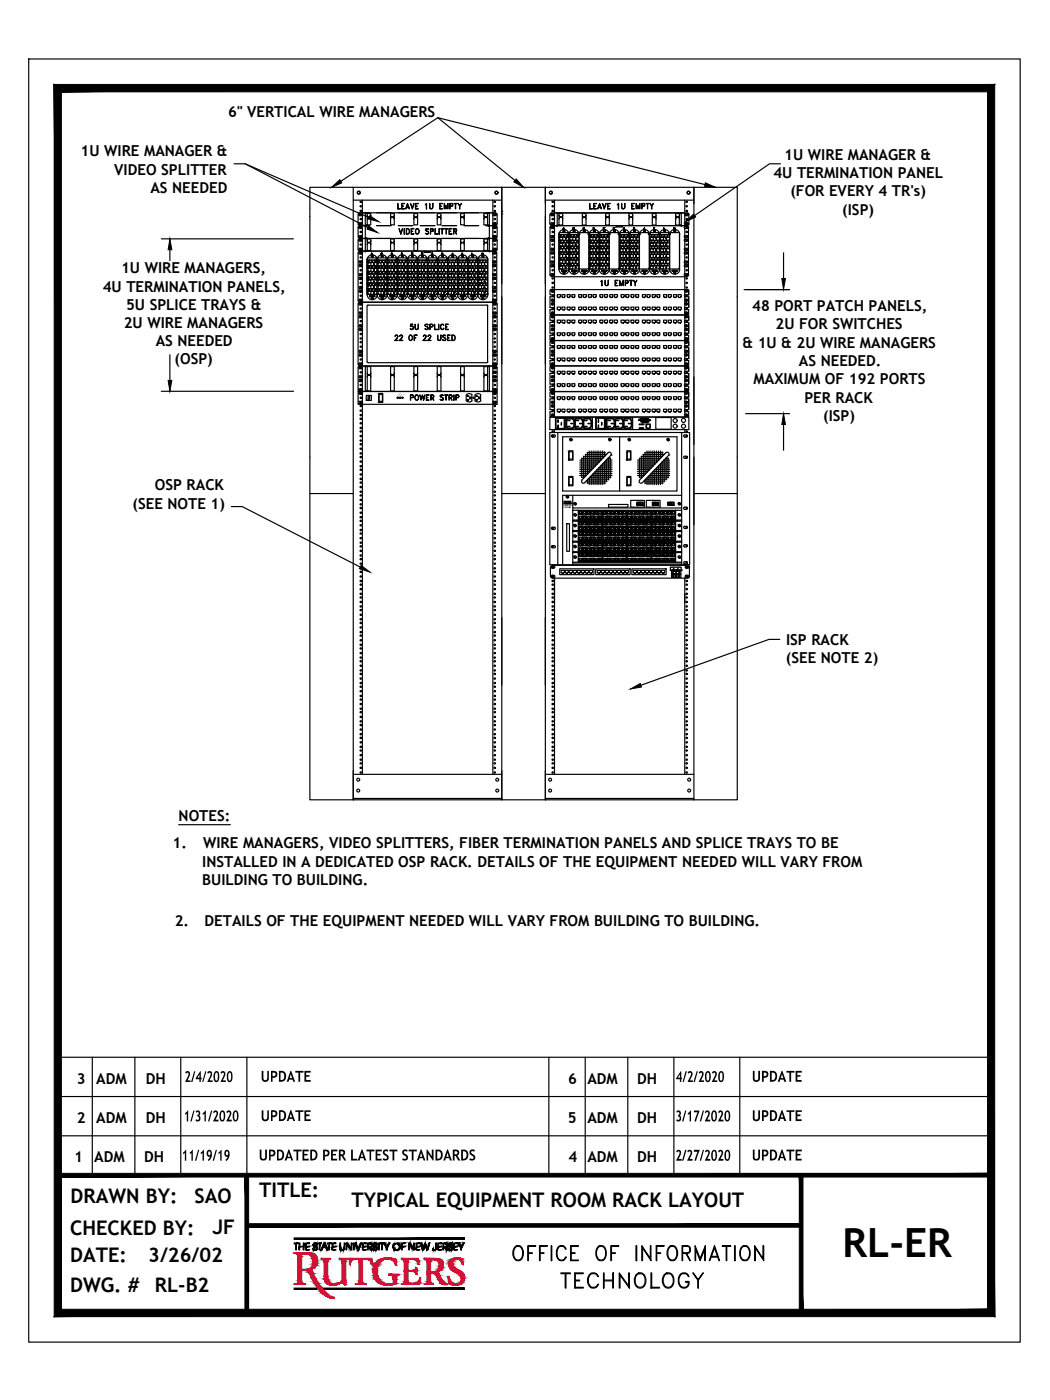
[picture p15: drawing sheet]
<svg xmlns="http://www.w3.org/2000/svg" width="229mm" height="305mm" viewBox="0 0 229 305" stroke-linecap="round" stroke-linejoin="round" font-family="sans-serif">
<defs><g id="words">
<text font-size="8.8" x="183.5" y="273.7">RL-ER</text>
<g font-size="6.6">
<text x="110.4" y="275.5">OFFICE OF INFORMATION</text>
<text x="121" y="281.5">TECHNOLOGY</text>
</g>
<g font-size="4.4">
<text x="84.7" y="75.5">22</text>
<text x="15.4" y="261.9">DRAWN BY:</text>
<text x="42.4" y="261.8">SAO</text>
<text x="56.4" y="260.6">TITLE:</text>
<text x="76.5" y="262.8">TYPICAL EQUIPMENT ROOM RACK LAYOUT</text>
<text x="15.3" y="268.8">CHECKED BY:</text>
<text x="46.3" y="268.7">JF</text>
<text x="15.3" y="274.8">DATE:</text>
<text x="32.3" y="274.8">3/26/02</text>
<text x="15.3" y="281.3">DWG. #</text>
<text x="33.7" y="281.3">RL-B2</text>
</g>
<g font-size="3.8">
<text x="40.2" y="235.6">2/4/2020</text>
<text x="56.8" y="235.5">UPDATE</text>
<text x="147.1" y="235.6">4/2/2020</text>
<text x="163.7" y="235.5">UPDATE</text>
<text x="40" y="244.2">1/31/2020</text>
<text x="56.8" y="244.1">UPDATE</text>
<text x="147.1" y="244.2">3/17/2020</text>
<text x="163.7" y="244.1">UPDATE</text>
<text x="39.6" y="252.7">11/19/19</text>
<text x="56.3" y="252.7">UPDATED PER LATEST STANDARDS</text>
<text x="147.1" y="252.7">2/27/2020</text>
<text x="163.7" y="252.7">UPDATE</text>
</g>
<g font-size="3.3">
<text x="49.7" y="25.4">6&quot; VERTICAL WIRE MANAGERS</text>
<text x="17.6" y="34.1">1U WIRE MANAGER &amp;</text>
<text x="170.8" y="34.8">1U WIRE MANAGER &amp;</text>
<text x="24.9" y="38">VIDEO SPLITTER</text>
<text x="168.4" y="38.7">4U TERMINATION PANEL</text>
<text x="32.8" y="42">AS NEEDED</text>
<text x="172.1" y="42.7">(FOR EVERY 4 TR's)</text>
<text x="183.4" y="46.7">(ISP)</text>
<text x="26.4" y="59.5">1U WIRE MANAGERS,</text>
<text x="22.4" y="63.5">4U TERMINATION PANELS,</text>
<text x="27" y="71.4">2U WIRE MANAGERS</text>
<text x="27.5" y="67.5">5U SPLICE TRAYS &amp;</text>
<text x="163.8" y="67.7">48 PORT PATCH PANELS,</text>
<text x="168.9" y="71.7">2U FOR SWITCHES</text>
<text x="33.9" y="75.4">AS NEEDED</text>
<text x="161.7" y="75.7">&amp; 1U &amp; 2U WIRE MANAGERS</text>
<text x="38" y="79.3">(OSP)</text>
<text x="164.1" y="83.7">MAXIMUM OF 192 PORTS</text>
<text x="173.9" y="79.7">AS NEEDED.</text>
<text x="175.1" y="87.6">PER RACK</text>
<text x="179.2" y="91.6">(ISP)</text>
<text x="33.7" y="106.8">OSP RACK</text>
<text x="28.9" y="110.8">(SEE NOTE 1)</text>
<text x="171.1" y="140.4">ISP RACK</text>
<text x="171.1" y="144.4">(SEE NOTE 2)</text>
<text x="38.9" y="178.8">NOTES:</text>
<text x="37.6" y="184.7">1.</text>
<text x="44.2" y="184.7">WIRE MANAGERS, VIDEO SPLITTERS, FIBER TERMINATION PANELS AND SPLICE TRAYS TO BE</text>
<text x="44" y="188.7">INSTALLED IN A DEDICATED OSP RACK. DETAILS OF THE EQUIPMENT NEEDED WILL VARY FROM</text>
<text x="44" y="192.7">BUILDING TO BUILDING.</text>
<text x="38" y="201.5">2.</text>
<text x="44.5" y="201.5">DETAILS OF THE EQUIPMENT NEEDED WILL VARY FROM BUILDING TO BUILDING.</text>
<text x="16.7" y="235.9">3</text>
<text x="20.9" y="235.9">ADM</text>
<text x="31.8" y="235.9">DH</text>
<text x="123.7" y="235.9">6</text>
<text x="127.9" y="235.9">ADM</text>
<text x="138.7" y="235.9">DH</text>
<text x="16.7" y="244.5">2</text>
<text x="20.9" y="244.4">ADM</text>
<text x="31.8" y="244.4">DH</text>
<text x="123.6" y="244.5">5</text>
<text x="127.9" y="244.4">ADM</text>
<text x="138.7" y="244.4">DH</text>
<text x="16.1" y="253.1">1</text>
<text x="20.5" y="253">ADM</text>
<text x="31.4" y="253">DH</text>
<text x="123.8" y="253.1">4</text>
<text x="127.9" y="253">ADM</text>
<text x="138.7" y="253">DH</text>
</g>
<g font-size="3.1">
<text x="121.4" y="51.2">A</text>
<text x="123.5" y="51.2">B</text>
<text x="125.6" y="51.2">C</text>
<text x="132.3" y="51.2">F</text>
<text x="134.4" y="51.2">G</text>
<text x="136.5" y="51.2">H</text>
<text x="141.1" y="51.2">K</text>
<text x="143.2" y="51.2">L</text>
<text x="145.3" y="51.2">M</text>
<text x="84" y="56.8">C</text>
<text x="86.1" y="56.8">D</text>
<text x="93.1" y="58.9">1</text>
<text x="94.9" y="56.8">H</text>
<text x="97" y="56.8">J</text>
<text x="99.1" y="56.8">K</text>
<text x="103.7" y="56.8">M</text>
<text x="104.1" y="58.9">1</text>
<text x="121.7" y="59.6">6</text>
<text x="130.5" y="59.6">6</text>
<text x="141.5" y="59.6">6</text>
<text x="143.6" y="59.6">6</text>
<text x="82.2" y="62.8">4</text>
<text x="82.2" y="65.3">6</text>
<text x="84.3" y="62.8">4</text>
<text x="84.3" y="65.3">6</text>
<text x="93.1" y="62.8">4</text>
<text x="93.1" y="65.3">6</text>
<text x="95.2" y="62.8">4</text>
<text x="95.2" y="65.3">6</text>
<text x="102" y="62.8">4</text>
<text x="102" y="65.3">6</text>
<text x="104.1" y="62.8">4</text>
<text x="104.1" y="65.3">6</text>
</g>
<g font-size="2.6">
<text x="124.2" y="53.3">1</text>
<text x="128.4" y="53.3">1</text>
<text x="130.5" y="53.3">1</text>
<text x="135.1" y="53.3">1</text>
<text x="141.5" y="53.3">1</text>
<text x="143.9" y="53.3">1</text>
<text x="82.2" y="60">2</text>
<text x="84.3" y="60">2</text>
<text x="91" y="60">2</text>
<text x="93.1" y="60">2</text>
<text x="95.2" y="60">2</text>
<text x="97.7" y="60">2</text>
<text x="102" y="60">2</text>
<text x="104.1" y="60">2</text>
<text x="121.7" y="55.7">3</text>
<text x="121.7" y="58.2">5</text>
<text x="124.2" y="55.7">3</text>
<text x="124.2" y="58.2">5</text>
<text x="128.4" y="55.7">3</text>
<text x="128.4" y="58.2">5</text>
<text x="130.5" y="55.7">3</text>
<text x="130.5" y="58.2">5</text>
<text x="135.1" y="55.7">3</text>
<text x="135.1" y="58.2">5</text>
<text x="141.5" y="55.7">3</text>
<text x="141.5" y="58.2">5</text>
<text x="143.6" y="55.7">3</text>
<text x="143.6" y="58.2">5</text>
</g>
<g font-size=".6">
<text x="122.6" y="110.2">Catalyst</text>
<text x="122.6" y="110.6">4506-E</text>
</g>
<g font-size=".3">
<text x="122.6" y="109.1">Cisco Systems</text>
<text x="146" y="123.4">Cisco Systems</text>
</g>
</g></defs>
<!-- layer: BORDER -->
<g fill="#000" stroke="#000" stroke-width=".22">
<path d="M12.6 255.5v.8l203.2-.8zM12.6 256.3l203.2-.8v.8z"/>
<path d="M53.3 255.9l.8 29.9v-29.9zM53.3 255.9l.8 29.9h-.8z"/>
<path d="M174 255.9l.8 29.9v-29.9zM174 255.9l.8 29.9h-.8z"/>
<path d="M53.7 266.4v.8l120.7-.8zM53.7 267.2l120.7-.8v.8z"/>
<path d="M11.8 286.7h204.8l-1.6-1.7zM13.4 285h201.6l-203.2 1.7zM11.8 18.4v268.3l1.6-1.7zM11.8 18.4l1.6 1.6v265zM11.8 18.4l1.6 1.6 203.2-1.6zM13.4 20l203.2-1.6-1.6 1.6zM216.6 18.4l-1.6 1.6 1.6 266.7zM215 20l1.6 266.7-1.6-1.7z"/>
</g>
<g fill="none" stroke="#000" stroke-width=".25">
<path d="M6.3 12.8h215.8v279.4h-215.8zM12.6 230.2h203.2M20.1 230.2v25.7M29.4 230.2v25.7M39.4 230.2v25.7M53.7 230.2v25.7M119.5 230.2v25.7M127.4 230.2v25.7M136.7 230.2v25.7M146.7 230.2v25.7M161.1 230.2v25.7M215.8 238.7h-203.2v17.2"/>
<path d="M12.6 247.3h203.2"/>
</g>
<!-- layer: RUTGERS -->
<g fill="#000" stroke="#000" stroke-width=".22">
<path d="M86.6 270.8l.1-.1zM94.3 272.1v-.1zM100.1 271.3l.1-.1z"/>
<path d="M64 269.5v.3l37.1-.3zM64 269.8l37.1-.3v.3z"/>
<path d="M64 270.6v.2l.9-.2zM64 270.8l.9-.2v.2z"/>
<path d="M64.4 270.8v1.3l.1-1.3zM64.5 270.8v1.3h-.1z"/>
<path d="M65.1 270.6v1.5l.2-1.5zM65.3 270.6v1.5h-.2z"/>
<path d="M65.3 271.3v.2l.7-.2zM65.3 271.5l.7-.2v.2z"/>
<path d="M66 270.6v1.5l.2-1.5zM66.2 270.6v1.5h-.2z"/>
<path d="M66.5 270.6v.2l.9-.2zM66.5 270.8l.9-.2v.2z"/>
<path d="M66.5 270.8v1.3l.2-1.3zM66.7 270.8v1.3h-.2z"/>
<path d="M66.7 271.3v.2l.7-.2zM66.7 271.5l.7-.2v.2z"/>
<path d="M66.7 272h.7zM66.7 272.1l.7-.1z"/>
<path d="M68.1 271.8h.2zM68.1 271.8h.2z"/>
<path d="M68.2 270.9v.3zM68.2 270.9v.3z"/>
<path d="M68.2 271.8v.2zM68.3 271.8l-.1 .2z"/>
<path d="M68.2 270.8v.5zM68.3 270.8l-.1 .5z"/>
<path d="M68.3 270.7v.7zM68.3 270.7v.7z"/>
<path d="M68.3 271.8v.3zM68.3 271.8v.3z"/>
<path d="M68.3 270.7v.2l.1-.2zM68.4 270.7v.2h-.1z"/>
<path d="M68.3 271.2v.2zM68.4 271.2l-.1 .2z"/>
<path d="M68.3 271.9v.2zM68.4 271.9l-.1 .2z"/>
<path d="M68.4 271.2v.2zM68.4 271.2v.2z"/>
<path d="M68.4 272v.2zM68.4 272v.2z"/>
<path d="M68.4 270.6v.2l.3-.2zM68.4 270.8l.3-.2v.2z"/>
<path d="M68.4 271.3v.2l.3-.2zM68.4 271.5l.3-.2v.2z"/>
<path d="M68.4 272v.2l.3-.2zM68.4 272.2l.3-.2v.2z"/>
<path d="M68.7 270.7v.1l.1-.1zM68.7 270.8l.1-.1z"/>
<path d="M68.7 271.3v.2l.1-.2zM68.8 271.3l-.1 .2z"/>
<path d="M68.7 272v.2zM68.8 272l-.1 .2z"/>
<path d="M68.8 270.7v.2l.1-.2zM68.8 270.9l.1-.2z"/>
<path d="M68.8 271.4v.2zM68.8 271.4v.2z"/>
<path d="M68.8 272v.1l.1-.1zM68.8 272.1l.1-.1z"/>
<path d="M68.8 270.9v.1zM68.9 270.9l-.1 .1z"/>
<path d="M68.8 271.5v.1l.1-.1zM68.9 271.5l-.1 .1z"/>
<path d="M68.9 270.8v.2zM68.9 270.8v.2z"/>
<path d="M68.9 271.6v.2zM68.9 271.6v.2z"/>
<path d="M68.9 271.8v.3zM68.9 271.8v.3z"/>
<path d="M68.9 270.9v.1zM69 270.9l-.1 .1z"/>
<path d="M68.9 271.5v.5zM69 271.5l-.1 .5z"/>
<path d="M69 271.5v.5zM69 271.5v.5z"/>
<path d="M69 271.7v.1zM69.1 271.7l-.1 .1z"/>
<path d="M69.2 270.6v.2l.8-.2zM69.2 270.8l.8-.2v.2z"/>
<path d="M69.5 270.8v1.3l.2-1.3zM69.7 270.8v1.3h-.2z"/>
<path d="M69.9 272v.1zM70 272l-.1 .1z"/>
<path d="M70 271.9v.2zM70 271.9v.2z"/>
<path d="M70 271.8v.3zM70 271.8v.3z"/>
<path d="M70 271.6v.5zM70.1 271.6l-.1 .5z"/>
<path d="M70.1 271.5v.5zM70.2 271.5l-.1 .5z"/>
<path d="M70.2 271.5v.3zM70.2 271.5v.3z"/>
<path d="M70.2 271.3v.5zM70.3 271.3l-.1 .5z"/>
<path d="M70.3 271.2v.4zM70.3 271.2v.4z"/>
<path d="M70.3 271.1v.4zM70.4 271.1l-.1 .4z"/>
<path d="M70.3 271.5v.1l.6-.1zM70.3 271.6l.6-.1v.1z"/>
<path d="M70.4 270.9v.4zM70.4 270.9v.4z"/>
<path d="M70.4 270.8v.4zM70.5 270.8l-.1 .4z"/>
<path d="M70.5 270.7v.4zM70.5 270.7v.4z"/>
<path d="M70.5 270.6v.3l.2-.3zM70.7 270.6v.3h-.2z"/>
<path d="M70.5 270.9v.1zM70.6 270.9l-.1 .1z"/>
<path d="M70.7 270.9v.1zM70.7 270.9v.1z"/>
<path d="M70.7 270.7v.4zM70.8 270.7l-.1 .4z"/>
<path d="M70.8 270.8v.4zM70.8 270.8v.4z"/>
<path d="M70.8 270.9v.4zM70.9 270.9l-.1 .4z"/>
<path d="M70.9 271.1v.4zM70.9 271.1v.4z"/>
<path d="M70.9 271.2v.4zM71 271.2l-.1 .4z"/>
<path d="M71 271.3v.4zM71 271.3v.4z"/>
<path d="M71 271.4v.4zM71.1 271.4l-.1 .4z"/>
<path d="M71.1 271.5v.4zM71.1 271.5v.4z"/>
<path d="M71.1 271.6v.4zM71.2 271.6l-.1 .4z"/>
<path d="M71.2 271.8v.3zM71.2 271.8v.3z"/>
<path d="M71.2 270.6v.2l.9-.2zM71.2 270.8l.9-.2v.2z"/>
<path d="M71.2 271.9v.2zM71.3 271.9l-.1 .2z"/>
<path d="M71.3 272v.1zM71.4 272l-.1 .1z"/>
<path d="M71.6 270.8v1.3l.1-1.3zM71.7 270.8v1.3h-.1z"/>
<path d="M72.3 270.6v.2l.8-.2zM72.3 270.8l.8-.2v.2z"/>
<path d="M72.3 270.8v1.3l.2-1.3zM72.5 270.8v1.3h-.2z"/>
<path d="M72.5 271.3v.2l.6-.2zM72.5 271.5l.6-.2v.2z"/>
<path d="M72.5 272h.6zM72.5 272.1l.6-.1z"/>
<path d="M74 270.6v1.2l.2-1.2zM74.2 270.6v1.2h-.2z"/>
<path d="M74 271.8v.2l.2-.2zM74.2 271.8v.2h-.2z"/>
<path d="M74.2 271.8v.2zM74.2 271.8v.2z"/>
<path d="M74.2 271.8v.3zM74.2 271.8v.3z"/>
<path d="M74.2 272v.1zM74.3 272l-.1 .1z"/>
<path d="M74.3 272v.2zM74.4 272l-.1 .2z"/>
<path d="M74.4 272v.2l.3-.2zM74.4 272.2l.3-.2v.2z"/>
<path d="M74.7 272v.2zM74.7 272v.2z"/>
<path d="M74.7 272v.1zM74.8 272l-.1 .1z"/>
<path d="M74.8 271.9v.2zM74.9 271.9l-.1 .2z"/>
<path d="M74.9 271.8v.3zM74.9 271.8v.3z"/>
<path d="M74.9 270.6v1.3l.2-1.3zM75.1 270.6v1.3h-.2z"/>
<path d="M74.9 271.9v.1zM75 271.9l-.1 .1z"/>
<path d="M75.4 270.6v.3l.2-.3zM75.6 270.6v.3h-.2z"/>
<path d="M75.4 270.9v1.2l.1-1.2zM75.5 270.9v1.2h-.1z"/>
<path d="M75.6 270.7v.3zM75.6 270.7v.3z"/>
<path d="M75.6 270.8v.2zM75.7 270.8l-.1 .2z"/>
<path d="M75.7 270.8v.3zM75.7 270.8v.3z"/>
<path d="M75.7 270.9v.3zM75.8 270.9l-.1 .3z"/>
<path d="M75.8 271v.2zM75.8 271v.2z"/>
<path d="M75.8 271.1v.2zM75.9 271.1l-.1 .2z"/>
<path d="M75.9 271.1v.3zM75.9 271.1v.3z"/>
<path d="M75.9 271.2v.3zM76 271.2l-.1 .3z"/>
<path d="M76 271.3v.2zM76 271.3v.2z"/>
<path d="M76 271.3v.3zM76.1 271.3l-.1 .3z"/>
<path d="M76.1 271.5v.2zM76.1 271.5v.2z"/>
<path d="M76.1 271.5v.3zM76.2 271.5l-.1 .3z"/>
<path d="M76.2 271.6v.2zM76.2 271.6v.2z"/>
<path d="M76.2 271.6v.3zM76.3 271.6l-.1 .3z"/>
<path d="M76.3 271.8v.2zM76.4 271.8l-.1 .2z"/>
<path d="M76.4 271.8v.2zM76.4 271.8v.2z"/>
<path d="M76.4 271.9v.2zM76.4 271.9v.2z"/>
<path d="M76.4 270.6v1.5l.2-1.5zM76.6 270.6v1.5h-.2z"/>
<path d="M76.9 270.6v1.5l.2-1.5zM77.1 270.6v1.5h-.2z"/>
<path d="M77.3 270.6v.1l.2-.1zM77.3 270.7l.2-.1z"/>
<path d="M77.4 270.7h.1zM77.4 270.8l.1-.1z"/>
<path d="M77.4 270.8v.2zM77.5 270.8l-.1 .2z"/>
<path d="M77.5 270.9v.3zM77.6 270.9l-.1 .3z"/>
<path d="M77.6 271v.3zM77.6 271v.3z"/>
<path d="M77.6 271.1v.4zM77.7 271.1l-.1 .4z"/>
<path d="M77.7 271.3v.3zM77.7 271.3v.3z"/>
<path d="M77.7 271.4v.4zM77.8 271.4l-.1 .4z"/>
<path d="M77.8 271.5v.3zM77.8 271.5v.3z"/>
<path d="M77.8 271.7v.3zM77.9 271.7l-.1 .3z"/>
<path d="M77.9 271.8v.3zM77.9 271.8v.3z"/>
<path d="M77.9 272v.1zM78 272l-.1 .1z"/>
<path d="M78 271.8v.3zM78.1 271.8l-.1 .3z"/>
<path d="M78.1 271.7v.4zM78.1 271.7v.4z"/>
<path d="M78.1 271.6v.4zM78.2 271.6l-.1 .4z"/>
<path d="M78.2 271.5v.3zM78.2 271.5v.3z"/>
<path d="M78.2 271.3v.2l.2-.2zM78.2 271.5l.2-.2v.2z"/>
<path d="M78.2 271.5h.1zM78.2 271.6l.1-.1z"/>
<path d="M78.2 271.6v.2zM78.3 271.6l-.1 .2z"/>
<path d="M78.3 271.2h.1zM78.3 271.3l.1-.1z"/>
<path d="M78.3 271.1v.1l.2-.1zM78.5 271.1l-.2 .1z"/>
<path d="M78.4 271h.1zM78.4 271.1l.1-.1z"/>
<path d="M78.4 270.8v.2l.2-.2zM78.4 271l.2-.2v.2z"/>
<path d="M78.5 270.7h.1zM78.5 270.8l.1-.1z"/>
<path d="M78.5 270.6v.1l.2-.1zM78.5 270.7l.2-.1z"/>
<path d="M78.9 270.6v.2l.8-.2zM78.9 270.8l.8-.2v.2z"/>
<path d="M78.9 270.8v1.3l.2-1.3zM79.1 270.8v1.3h-.2z"/>
<path d="M79.1 271.3v.2l.6-.2zM79.1 271.5l.6-.2v.2z"/>
<path d="M79.1 272h.6zM79.1 272.1l.6-.1z"/>
<path d="M80 270.6v.2l.6-.2zM80 270.8l.6-.2v.2z"/>
<path d="M80 270.8v1.3l.2-1.3zM80.2 270.8v1.3h-.2z"/>
<path d="M80.3 271.5h.4zM80.3 271.5h.4z"/>
<path d="M80.4 271.5h.3zM80.4 271.6l.3-.1z"/>
<path d="M80.4 271.6h.2zM80.4 271.6h.2z"/>
<path d="M80.5 271.6v.2l.2-.2zM80.5 271.8l.2-.2v.2z"/>
<path d="M80.5 271.8h.2zM80.5 271.8h.2z"/>
<path d="M80.6 271.8h.2zM80.6 271.8h.2z"/>
<path d="M80.6 270.7v.1zM80.7 270.7l-.1 .1z"/>
<path d="M80.6 271.8h.2zM80.6 271.9l.2-.1z"/>
<path d="M80.7 271.9h.1zM80.7 272l.1-.1z"/>
<path d="M80.7 270.7h.1zM80.7 270.8l.1-.1z"/>
<path d="M80.7 271.5v.1zM80.8 271.5l-.1 .1z"/>
<path d="M80.7 272h.2zM80.7 272h.2z"/>
<path d="M80.8 271.4v.1zM80.9 271.4l-.1 .1z"/>
<path d="M80.8 270.8v.1zM80.9 270.8l-.1 .1z"/>
<path d="M80.9 270.9v.2zM80.9 270.9v.2z"/>
<path d="M80.9 271.2v.3zM80.9 271.2v.3z"/>
<path d="M80.9 272v.1zM80.9 272v.1z"/>
<path d="M80.9 270.8v.7zM81 270.8l-.1 .7z"/>
<path d="M81 270.9v.5zM81.1 270.9l-.1 .5z"/>
<path d="M81.1 271.1v.2zM81.1 271.1v.2z"/>
<path d="M81.2 271.8h.2zM81.2 271.8h.2z"/>
<path d="M81.2 271v.2zM81.3 271l-.1 .2z"/>
<path d="M81.2 271.8v.2l.2-.2zM81.4 271.8l-.2 .2z"/>
<path d="M81.3 270.8v.5zM81.4 270.8l-.1 .5z"/>
<path d="M81.4 270.7v.7zM81.4 270.7v.7z"/>
<path d="M81.4 271.8v.3zM81.4 271.8v.3z"/>
<path d="M81.4 270.7v.2zM81.5 270.7l-.1 .2z"/>
<path d="M81.4 271.2v.2zM81.4 271.2v.2z"/>
<path d="M81.4 271.9v.2zM81.4 271.9v.2z"/>
<path d="M81.4 271.2v.2zM81.5 271.2l-.1 .2z"/>
<path d="M81.4 272v.1zM81.5 272l-.1 .1z"/>
<path d="M81.5 270.6v.2l.2-.2zM81.5 270.8l.2-.2v.2z"/>
<path d="M81.5 271.3v.2l.2-.2zM81.5 271.5l.2-.2v.2z"/>
<path d="M81.5 272v.2l.4-.2zM81.5 272.2l.4-.2v.2z"/>
<path d="M81.7 270.7v.1l.2-.1zM81.7 270.8l.2-.1z"/>
<path d="M81.7 271.3v.2l.2-.2zM81.7 271.5l.2-.2v.2z"/>
<path d="M81.7 270.8h.2zM81.7 270.8h.2z"/>
<path d="M81.9 270.7v.2zM81.9 270.7v.2z"/>
<path d="M81.9 271.4v.1zM81.9 271.4v.1z"/>
<path d="M81.9 272v.1zM81.9 272v.1z"/>
<path d="M81.9 270.9v.1zM81.9 270.9v.1z"/>
<path d="M81.9 271.5v.1zM82 271.5l-.1 .1z"/>
<path d="M81.9 272v.1zM81.9 272v.1z"/>
<path d="M81.9 270.8v.2zM82 270.8l-.1 .2z"/>
<path d="M81.9 271.6v.2zM82 271.6l-.1 .2z"/>
<path d="M81.9 271.8v.3zM82 271.8l-.1 .3z"/>
<path d="M82 270.9v.1zM82.1 270.9l-.1 .1z"/>
<path d="M82 271.5v.6zM82.1 271.5l-.1 .6z"/>
<path d="M82.1 271.5v.5zM82.1 271.5v.5z"/>
<path d="M82.1 271.7v.1zM82.2 271.7l-.1 .1z"/>
<path d="M82.4 270.6v1.5l.2-1.5zM82.6 270.6v1.5h-.2z"/>
<path d="M82.7 270.6h1.1zM82.7 270.7l1.1-.1z"/>
<path d="M82.7 270.7v.1l.9-.1zM82.7 270.8l.9-.1v.1z"/>
<path d="M83.1 270.8v1.3l.1-1.3zM83.2 270.8v1.3h-.1z"/>
<path d="M83.6 270.7v.1l.2-.1zM83.6 270.8l.2-.1z"/>
<path d="M83.7 270.8h.1zM83.7 270.9l.1-.1z"/>
<path d="M83.7 270.9v.1zM83.8 270.9l-.1 .1z"/>
<path d="M83.8 270.7v.4zM83.8 270.7v.4z"/>
<path d="M83.8 270.8v.3zM83.9 270.8l-.1 .3z"/>
<path d="M83.9 270.9v.3zM83.9 270.9v.3z"/>
<path d="M83.9 271v.3zM84 271l-.1 .3z"/>
<path d="M84 271.1v.4zM84.1 271.1l-.1 .4z"/>
<path d="M84.1 271.2v.3zM84.1 271.2v.3z"/>
<path d="M84.1 271.3v.3zM84.1 271.3v.3z"/>
<path d="M84.1 271.5v.6zM84.2 271.5l-.1 .6z"/>
<path d="M84.2 271.5v.6zM84.2 271.5v.6z"/>
<path d="M84.2 271.4v.7zM84.3 271.4l-.1 .7z"/>
<path d="M84.3 271.3v.3zM84.4 271.3l-.1 .3z"/>
<path d="M84.4 271.2v.3zM84.4 271.2v.3z"/>
<path d="M84.4 271.1v.4zM84.4 271.1v.4z"/>
<path d="M84.4 271v.3zM84.5 271l-.1 .3z"/>
<path d="M84.5 270.9v.3zM84.6 270.9l-.1 .3z"/>
<path d="M84.6 270.8v.3zM84.6 270.8v.3z"/>
<path d="M84.6 270.7v.3zM84.7 270.7l-.1 .3z"/>
<path d="M84.7 270.6v.1l.1-.1zM84.7 270.7l.1-.1z"/>
<path d="M84.7 270.7h.1zM84.7 270.8l.1-.1z"/>
<path d="M85.5 271.3v.2zM85.6 271.3l-.1 .2z"/>
<path d="M85.6 271.1v.6zM85.6 271.1v.6z"/>
<path d="M85.6 271v.8zM85.7 271l-.1 .8z"/>
<path d="M85.7 270.9v.3zM85.7 270.9v.3z"/>
<path d="M85.7 271.5v.4zM85.7 271.5v.4z"/>
<path d="M85.7 270.9v.2zM85.8 270.9l-.1 .2z"/>
<path d="M85.7 271.8v.2zM85.8 271.8l-.1 .2z"/>
<path d="M85.8 270.8v.2zM85.8 270.8v.2z"/>
<path d="M85.8 271.8v.2zM85.8 271.8v.2z"/>
<path d="M85.8 270.8v.2zM85.9 270.8l-.1 .2z"/>
<path d="M85.8 271.9v.2zM85.9 271.9l-.1 .2z"/>
<path d="M85.9 270.7h.2zM85.9 270.8l.2-.1z"/>
<path d="M85.9 272v.1zM86 272l-.1 .1z"/>
<path d="M86 272v.1l.1-.1zM86 272.1l.1-.1z"/>
<path d="M86.1 270.7v.1l.5-.1zM86.1 270.8l.5-.1v.1z"/>
<path d="M86.1 272v.2l.5-.2zM86.1 272.2l.5-.2v.2z"/>
<path d="M86.6 272v.1l.1-.1zM86.6 272.1l.1-.1z"/>
<path d="M86.7 270.8v.1l.1-.1zM86.7 270.9l.1-.1z"/>
<path d="M86.7 272v.1zM86.8 272l-.1 .1z"/>
<path d="M86.8 271.9v.2zM86.8 271.9v.2z"/>
<path d="M86.8 270.8v.2zM86.9 270.8l-.1 .2z"/>
<path d="M86.8 271.8v.3zM86.9 271.8l-.1 .3z"/>
<path d="M86.9 270.9v.2zM86.9 270.9v.2z"/>
<path d="M86.9 271.8v.2zM86.9 271.8v.2z"/>
<path d="M86.9 270.9v.3zM86.9 270.9v.3z"/>
<path d="M86.9 271.7v.3zM86.9 271.7v.3z"/>
<path d="M86.9 271v.3zM87 271l-.1 .3z"/>
<path d="M86.9 271.5v.5zM87 271.5l-.1 .5z"/>
<path d="M87 271v.9zM87.1 271l-.1 .9z"/>
<path d="M87.1 271.1v.7zM87.1 271.1v.7z"/>
<path d="M87.1 271.3v.3zM87.2 271.3l-.1 .3z"/>
<path d="M87.4 270.6v.2l.8-.2zM87.4 270.8l.8-.2v.2z"/>
<path d="M87.4 270.8v1.3l.2-1.3zM87.6 270.8v1.3h-.2z"/>
<path d="M87.6 271.3v.2l.6-.2zM87.6 271.5l.6-.2v.2z"/>
<path d="M89 270.6v.3l.2-.3zM89.2 270.6v.3h-.2z"/>
<path d="M89 270.9v1.2l.1-1.2zM89.1 270.9v1.2h-.1z"/>
<path d="M89.2 270.7v.3zM89.3 270.7l-.1 .3z"/>
<path d="M89.3 270.8v.2zM89.3 270.8v.2z"/>
<path d="M89.3 270.8v.3zM89.4 270.8l-.1 .3z"/>
<path d="M89.4 270.9v.3zM89.4 270.9v.3z"/>
<path d="M89.4 271v.2zM89.4 271v.2z"/>
<path d="M89.4 271.1v.2zM89.5 271.1l-.1 .2z"/>
<path d="M89.5 271.1v.3zM89.6 271.1l-.1 .3z"/>
<path d="M89.6 271.2v.3zM89.6 271.2v.3z"/>
<path d="M89.6 271.3v.2zM89.6 271.3v.2z"/>
<path d="M89.6 271.3v.3zM89.7 271.3l-.1 .3z"/>
<path d="M89.7 271.5v.2zM89.8 271.5l-.1 .2z"/>
<path d="M89.8 271.5v.3zM89.8 271.5v.3z"/>
<path d="M89.8 271.6v.2zM89.9 271.6l-.1 .2z"/>
<path d="M89.9 271.6v.3zM89.9 271.6v.3z"/>
<path d="M89.9 271.8v.2zM89.9 271.8v.2z"/>
<path d="M89.9 271.8v.2zM90 271.8l-.1 .2z"/>
<path d="M90 271.9v.2zM90.1 271.9l-.1 .2z"/>
<path d="M90.1 270.6v1.5l.1-1.5zM90.2 270.6v1.5h-.1z"/>
<path d="M90.6 270.6v.2l.8-.2zM90.6 270.8l.8-.2v.2z"/>
<path d="M90.6 270.8v1.3l.1-1.3zM90.7 270.8v1.3h-.1z"/>
<path d="M90.7 271.3v.2l.7-.2zM90.7 271.5l.7-.2v.2z"/>
<path d="M90.7 272h.7zM90.7 272.1l.7-.1z"/>
<path d="M91.6 270.6v.1l.2-.1zM91.6 270.7l.2-.1z"/>
<path d="M91.6 270.7v.2l.2-.2zM91.6 270.9l.2-.2v.2z"/>
<path d="M91.7 270.9v.2l.1-.2zM91.8 270.9v.2h-.1z"/>
<path d="M91.8 271.1v.2l.1-.2zM91.9 271.1v.2h-.1z"/>
<path d="M91.8 271.3v.2zM91.9 271.3l-.1 .2z"/>
<path d="M91.8 271.5v.2zM91.9 271.5l-.1 .2z"/>
<path d="M91.9 271.3v.6zM91.9 271.3v.6z"/>
<path d="M91.9 271.5v.6zM92 271.5l-.1 .6z"/>
<path d="M92 271.7v.4zM92.1 271.7l-.1 .4z"/>
<path d="M92.1 271.9v.2zM92.1 271.9v.2z"/>
<path d="M92.1 271.7v.4zM92.2 271.7l-.1 .4z"/>
<path d="M92.2 271.5v.6zM92.3 271.5l-.1 .6z"/>
<path d="M92.3 271.3v.6zM92.3 271.3v.6z"/>
<path d="M92.3 271.1v.7zM92.4 271.1l-.1 .7z"/>
<path d="M92.4 270.9v.6zM92.4 270.9v.6z"/>
<path d="M92.4 270.7v.6zM92.5 270.7l-.1 .6z"/>
<path d="M92.5 270.6v.4l.1-.4zM92.6 270.6v.4h-.1z"/>
<path d="M92.5 271v.2zM92.5 271v.2z"/>
<path d="M92.6 270.7v.5zM92.7 270.7l-.1 .5z"/>
<path d="M92.7 270.9v.4zM92.7 270.9v.4z"/>
<path d="M92.7 271.1v.4zM92.8 271.1l-.1 .4z"/>
<path d="M92.8 271.3v.5zM92.8 271.3v.5z"/>
<path d="M92.8 271.5v.4zM92.9 271.5l-.1 .4z"/>
<path d="M92.9 271.7v.4zM92.9 271.7v.4z"/>
<path d="M92.9 271.9v.2l.1-.2zM93 271.9v.2h-.1z"/>
<path d="M93 271.8v.3zM93.1 271.8l-.1 .3z"/>
<path d="M93.1 271.5v.6zM93.1 271.5v.6z"/>
<path d="M93.1 271.4v.7zM93.2 271.4l-.1 .7z"/>
<path d="M93.2 271.2v.7zM93.2 271.2v.7z"/>
<path d="M93.2 271.1v.6zM93.3 271.1l-.1 .6z"/>
<path d="M93.3 270.9v.6zM93.3 270.9v.6z"/>
<path d="M93.3 270.7v.2l.2-.2zM93.3 270.9l.2-.2v.2z"/>
<path d="M93.3 270.9v.2zM93.4 270.9l-.1 .2z"/>
<path d="M93.3 271.1v.2zM93.4 271.1l-.1 .2z"/>
<path d="M93.4 270.6v.1l.1-.1zM93.4 270.7l.1-.1z"/>
<path d="M94.2 271.8v.2l.1-.2zM94.3 271.8v.2h-.1z"/>
<path d="M94.3 272v.1zM94.4 272l-.1 .1z"/>
<path d="M94.4 272v.2l.4-.2zM94.4 272.2l.4-.2v.2z"/>
<path d="M94.8 272v.1zM94.8 272v.1z"/>
<path d="M94.8 271.8v.3zM94.9 271.8l-.1 .3z"/>
<path d="M94.9 270.6v1.2l.1-1.2zM95 270.6v1.2h-.1z"/>
<path d="M94.9 271.8v.2l.1-.2zM95 271.8v.2h-.1z"/>
<path d="M95.3 270.6v.2l.9-.2zM95.3 270.8l.9-.2v.2z"/>
<path d="M95.3 270.8v1.3l.2-1.3zM95.5 270.8v1.3h-.2z"/>
<path d="M95.5 271.3v.2l.6-.2zM95.5 271.5l.6-.2v.2z"/>
<path d="M95.5 272h.7zM95.5 272.1l.7-.1z"/>
<path d="M96.5 270.6v.2l.6-.2zM96.5 270.8l.6-.2v.2z"/>
<path d="M96.5 270.8v1.3l.1-1.3zM96.6 270.8v1.3h-.1z"/>
<path d="M96.8 271.5h.3zM96.8 271.5h.3z"/>
<path d="M96.8 271.5h.3zM96.8 271.6l.3-.1z"/>
<path d="M96.8 271.6v.1l.3-.1zM96.8 271.7l.3-.1v.1z"/>
<path d="M96.9 271.7h.2zM96.9 271.8l.2-.1z"/>
<path d="M97.1 270.7v.1zM97.1 270.7v.1z"/>
<path d="M97.1 271.6v.4zM97.1 271.6v.4z"/>
<path d="M97.1 271.8v.2zM97.1 271.8v.2z"/>
<path d="M97.1 270.7h.2zM97.1 270.8l.2-.1z"/>
<path d="M97.1 271.5v.1zM97.2 271.5l-.1 .1z"/>
<path d="M97.1 271.8v.3zM97.2 271.8l-.1 .3z"/>
<path d="M97.2 271.4v.2zM97.3 271.4l-.1 .2z"/>
<path d="M97.2 271.8v.3zM97.3 271.8l-.1 .3z"/>
<path d="M97.3 270.8v.1zM97.4 270.8l-.1 .1z"/>
<path d="M97.3 271.3v.2zM97.3 271.3v.2z"/>
<path d="M97.3 272v.1zM97.3 272v.1z"/>
<path d="M97.3 270.9v.2zM97.4 270.9l-.1 .2z"/>
<path d="M97.3 271.2v.3zM97.4 271.2l-.1 .3z"/>
<path d="M97.3 272v.1zM97.4 272l-.1 .1z"/>
<path d="M97.4 270.8v.7zM97.4 270.8v.7z"/>
<path d="M97.4 271v.4zM97.5 271l-.1 .4z"/>
<path d="M97.5 271.1v.2zM97.5 271.1v.2z"/>
<path d="M97.6 271.8h.2zM97.6 271.8h.2z"/>
<path d="M97.6 271v.2zM97.7 271l-.1 .2z"/>
<path d="M97.6 271.8v.2l.2-.2zM97.8 271.8l-.2 .2z"/>
<path d="M97.7 270.8v.5zM97.8 270.8l-.1 .5z"/>
<path d="M97.8 270.7v.7zM97.8 270.7v.7z"/>
<path d="M97.8 271.8v.3zM97.8 271.8v.3z"/>
<path d="M97.8 270.7v.2l.1-.2zM97.9 270.7v.2h-.1z"/>
<path d="M97.8 271.2v.2zM97.9 271.2l-.1 .2z"/>
<path d="M97.8 271.9v.2zM97.9 271.9l-.1 .2z"/>
<path d="M97.9 271.2v.2zM97.9 271.2v.2z"/>
<path d="M97.9 272v.2zM97.9 272v.2z"/>
<path d="M97.9 270.6v.2l.2-.2zM97.9 270.8l.2-.2v.2z"/>
<path d="M97.9 271.3v.2l.2-.2zM97.9 271.5l.2-.2v.2z"/>
<path d="M97.9 272v.2l.3-.2zM97.9 272.2l.3-.2v.2z"/>
<path d="M98.1 270.7v.1l.2-.1zM98.1 270.8l.2-.1z"/>
<path d="M98.1 271.3v.2l.2-.2zM98.1 271.5l.2-.2v.2z"/>
<path d="M98.2 272v.1zM98.3 272l-.1 .1z"/>
<path d="M98.3 270.7v.2zM98.4 270.7l-.1 .2z"/>
<path d="M98.3 271.4v.1zM98.3 271.4v.1z"/>
<path d="M98.3 270.9v.1zM98.4 270.9l-.1 .1z"/>
<path d="M98.3 271.5v.1l.2-.1zM98.5 271.5l-.2 .1z"/>
<path d="M98.3 272v.1zM98.4 272l-.1 .1z"/>
<path d="M98.4 270.8v.2zM98.5 270.8l-.1 .2z"/>
<path d="M98.4 271.6v.2zM98.5 271.6l-.1 .2z"/>
<path d="M98.4 271.8v.3zM98.5 271.8l-.1 .3z"/>
<path d="M98.5 270.9v.1zM98.5 270.9v.1z"/>
<path d="M98.5 271.5v.6zM98.5 271.5v.6z"/>
<path d="M98.5 271.5v.5zM98.5 271.5v.5z"/>
<path d="M98.5 271.7v.1zM98.6 271.7l-.1 .1z"/>
<path d="M98.8 270.6v.2l.8-.2zM98.8 270.8l.8-.2v.2z"/>
<path d="M98.8 270.8v1.3l.2-1.3zM99 270.8v1.3h-.2z"/>
<path d="M99 271.3v.2l.6-.2zM99 271.5l.6-.2v.2z"/>
<path d="M99 272h.6zM99 272.1l.6-.1z"/>
<path d="M99.8 270.6h.1zM99.8 270.7l.1-.1z"/>
<path d="M99.8 270.7v.1l.2-.1zM99.8 270.8l.2-.1z"/>
<path d="M99.9 270.8h.1zM99.9 270.9l.1-.1z"/>
<path d="M99.9 270.9v.1l.2-.1zM100.1 270.9l-.2 .1z"/>
<path d="M100 271h.1zM100 271.1l.1-.1z"/>
<path d="M100 271.1h.2zM100 271.1h.2z"/>
<path d="M100.1 271.1v.1l.1-.1zM100.1 271.2l.1-.1z"/>
<path d="M100.2 271.2v.3zM100.2 271.2v.3z"/>
<path d="M100.2 271.3v.2zM100.3 271.3l-.1 .2z"/>
<path d="M100.3 271.4v.2zM100.3 271.4v.2z"/>
<path d="M100.3 271.5v.6l.1-.6zM100.4 271.5v.6h-.1z"/>
<path d="M100.4 271.4v.7zM100.5 271.4l-.1 .7z"/>
<path d="M100.5 271.3v.3zM100.5 271.3v.3z"/>
<path d="M100.5 271.2v.3zM100.6 271.2l-.1 .3z"/>
<path d="M100.6 271.1v.4zM100.6 271.1v.4z"/>
<path d="M100.6 271v.3zM100.7 271l-.1 .3z"/>
<path d="M100.7 270.9v.3zM100.7 270.9v.3z"/>
<path d="M100.7 270.8v.3zM100.8 270.8l-.1 .3z"/>
<path d="M100.8 270.7v.3zM100.8 270.7v.3z"/>
<path d="M100.8 270.6v.1l.2-.1zM100.8 270.7l.2-.1z"/>
<path d="M100.8 270.7h.2zM100.8 270.8l.2-.1z"/>
<path d="M64 280.4v.3l37.1-.3zM64 280.7l37.1-.3v.3z"/>
</g>
<!-- layer: a-ru2 -->
<g fill="#d21034" stroke="#d21034" stroke-width=".22">
<path d="M64 272.9h4.1z"/>
<path d="M66.6 276.4h1.3z"/>
<path d="M71.7 282.5h1.1v.2z"/>
<path d="M99.2 273.8h.6z"/>
<path d="M98.4 274.1h2.3z"/>
<path d="M91 275.3h.1z"/>
<path d="M90.2 276.6h.5z"/>
<path d="M94.6 276.9h.8z"/>
<path d="M97.5 277.9h.3z"/>
<path d="M91.4 278.2h.2z"/>
<path d="M96.5 279.7h.9z"/>
<path d="M98.7 279.8h.9z"/>
<path d="M84.1 273.8h.5z"/>
<path d="M85 274.2h1.2z"/>
<path d="M86 275.2h.3v.3z"/>
<path d="M84.6 277.6h2.3z"/>
<path d="M85.4 277.7h1z"/>
<path d="M75 279.7l.1 .1z"/>
<path d="M75 279.7h.3z"/>
<path d="M71.7 279.8h1.5z"/>
<path d="M84 279.8h1.1z"/>
<path d="M64 272.7l3.6 .1zM64 272.7l3.6 .1z"/>
<path d="M64 272.8l4 .1zM64 272.8l4 .1z"/>
<path d="M64 272.9h4.1zM64 272.9h4.1zM64 272.9h4.1z"/>
<path d="M64.3 272.9l4 .1zM64.3 272.9l4 .1z"/>
<path d="M64.7 273h3.6zM64.7 273h3.6zM64.7 273h3.6zM64.7 273h3.6z"/>
<path d="M64.7 273h1.9zM64.7 273h1.4z"/>
<path d="M66.6 273l1.8 .1zM66.6 273l1.8 .1z"/>
<path d="M64.7 273h1.4zM64.7 273l1 .1zM64.8 273.1h.9zM64.8 273.1h.9z"/>
<path d="M67 273.1h1.6zM67 273.1h1.6z"/>
<path d="M67.3 273.1l1.4 .1zM67.3 273.1l1.4 .1z"/>
<path d="M64.8 273.1l.9 .1v-.1zM64.8 273.1l.9 .1h-.9z"/>
<path d="M67.4 273.2l1.5 .2-.2-.2zM67.4 273.2l1.5 .2h-1.3z"/>
<path d="M67.6 273.4l1.3 .1v-.1zM67.6 273.4l1.3 .1h-1.2z"/>
<path d="M64.8 273.2l.9 .4v-.4zM64.8 273.2l.9 .4h-.9z"/>
<path d="M67.7 273.5l1.3 .2-.1-.2zM67.7 273.5l1.3 .2h-1.1z"/>
<path d="M67.9 273.7l1.2 .2-.1-.2zM67.9 273.7l1.2 .2h-1.1z"/>
<path d="M68 273.9l1.1 .1v-.1zM68 273.9l1.1 .1h-1z"/>
<path d="M68.1 274l1 .3v-.3zM68.1 274l1 .3h-1z"/>
<path d="M68.1 274.3l1.1 .4-.1-.4zM68.1 274.3l1.1 .4h-1z"/>
<path d="M68.2 274.7l1 .1zM68.2 274.7l1 .1z"/>
<path d="M68.1 274.8l1 .3 .1-.3zM68.1 274.8l1 .3h-1z"/>
<path d="M68.1 275.1h1zM68.1 275.1h1z"/>
<path d="M68.1 275.1l.8 .3 .2-.3zM68.1 275.1l.8 .3h-.8z"/>
<path d="M68.1 275.4l.7 .2 .1-.2zM68.1 275.4l.7 .2h-.8z"/>
<path d="M68 275.6l.7 .1 .1-.1zM68 275.6l.7 .1h-.8z"/>
<path d="M67.9 275.7l.6 .2 .2-.2zM67.9 275.7l.6 .2h-.7zM67.8 275.9h.7zM67.8 275.9h.7z"/>
<path d="M67.8 275.9l.4 .3 .3-.3zM67.5 276.2l.3-.3 .4 .3z"/>
<path d="M67.5 276.2h.7zM67.5 276.2h.6z"/>
<path d="M67.4 276.2h.7zM67.1 276.3h.8z"/>
<path d="M67.1 276.3h.8zM67 276.3h.9z"/>
<path d="M67 276.3l.9 .1zM66.6 276.4h1.3zM65.7 276.4h2.2z"/>
<path d="M64.8 273.6l.9 2.8v-2.8zM64.8 273.6l.9 2.8h-.9z"/>
<path d="M64.8 276.4l3.2 .2-.1-.2zM64.8 276.4l3.2 .2h-3.2z"/>
<path d="M66.5 276.6l1.5 .1zM66.5 276.6l1.5 .1z"/>
<path d="M66.8 276.7l1.3 .1-.1-.1zM66.8 276.7l1.3 .1z"/>
<path d="M67 276.8h1.1zM67 276.8h1.1z"/>
<path d="M67 276.8l1.1 .2v-.2zM67 276.8l1.1 .2h-.9z"/>
<path d="M67.2 277l1 .3-.1-.3zM67.2 277l1 .3h-.9z"/>
<path d="M67.3 277.3h1zM67.3 277.3h1z"/>
<path d="M67.3 277.3l1.4 .9-.4-.9zM67.3 277.3l1.4 .9h-.9z"/>
<path d="M67.8 278.2l1 .2-.1-.2zM67.8 278.2l1 .2h-1z"/>
<path d="M64.8 276.6l.9 2.2v-2.2zM64.8 276.6l.9 2.2h-.9z"/>
<path d="M67.8 278.4l1.4 .7-.4-.7zM67.8 278.4l1.4 .7h-.9z"/>
<path d="M64.8 278.8l.9 .4v-.4zM64.8 278.8l.9 .4h-.9zM64.8 279.2h.9zM64.8 279.2h.9z"/>
<path d="M64.8 279.2l1 .1-.1-.1zM64.8 279.2l1 .1h-1zM64.8 279.3h1zM64.8 279.3h1z"/>
<path d="M68.3 279.1l1.1 .3-.2-.3zM68.3 279.1l1.1 .3h-1z"/>
<path d="M64.8 279.3l1.1 .1-.1-.1zM64.8 279.3l1.1 .1h-1.2zM64.7 279.4h1.2zM64.7 279.4h1.2z"/>
<path d="M64.7 279.4l1.5 .1zM64.3 279.5h1.9z"/>
<path d="M64.3 279.5h1.9zM64.3 279.5h1.9z"/>
<path d="M64.3 279.5h2.2zM64 279.5h2.5z"/>
<path d="M64 279.5l2.5 .2v-.2zM64 279.5l2.5 .2h-2.5z"/>
<path d="M68.4 279.4l1.4 .6-.4-.6zM68.4 279.4l1.4 .6h-1z"/>
<path d="M68.8 280l1.2 .3-.2-.3zM68.8 280l1.2 .3h-.9z"/>
<path d="M69.1 280.3l1.3 .5-.4-.5zM69.1 280.3l1.3 .5h-.9z"/>
<path d="M69.5 280.8l1.3 .4-.4-.4zM69.5 280.8l1.3 .4h-1z"/>
<path d="M69.8 281.2l1.3 .4-.3-.4zM69.8 281.2l1.3 .4h-.9z"/>
<path d="M70.2 281.6l.9 .1zM70.2 281.6l.9 .1z"/>
<path d="M70.2 281.7l1.2 .2-.3-.2zM70.2 281.7l1.2 .2h-.8z"/>
<path d="M70.6 281.9l1 .1zM70.6 281.9l1 .1z"/>
<path d="M70.7 282l1.2 .2-.3-.2zM70.7 282l1.2 .2h-.9z"/>
<path d="M71 282.2l1.1 .1zM71 282.2l1.1 .1z"/>
<path d="M71.2 282.3l1.1 .1zM71.2 282.3l1.1 .1z"/>
<path d="M71.4 282.4l1.4 .1zM71.4 282.4l1.4 .1z"/>
<path d="M71.5 282.5h1.3zM71.5 282.5h1.3z"/>
<path d="M72.2 282.7h.6zM71.7 282.5l1.1 .2z"/>
<path d="M99.2 273.8l.8 .1zM99.1 273.9h.9z"/>
<path d="M99.1 273.9h1.1zM98.8 273.9h1.4z"/>
<path d="M98.8 273.9l1.6 .1zM98.7 274h1.7z"/>
<path d="M92.3 274h3zM92.3 274h3z"/>
<path d="M98.7 274h1.9zM98.5 274h2.1z"/>
<path d="M92.3 274l3.3 .1zM92.3 274l3.3 .1z"/>
<path d="M98.5 274l2.2 .1zM98.5 274l2.2 .1zM98.4 274.1h2.3z"/>
<path d="M99.4 274.1h1.3zM99.4 274.1h1.3z"/>
<path d="M98.4 274.1h.8zM98.4 274.1h1z"/>
<path d="M87.4 274l3.7 .2v-.2zM87.4 274l3.7 .2h-3.7z"/>
<path d="M92.3 274.1l3.5 .1zM92.3 274.1l3.5 .1z"/>
<path d="M99.5 274.1l1.2 .1zM99.5 274.1l1.2 .1z"/>
<path d="M92.3 274.2h3.6zM92.3 274.2h3.6z"/>
<path d="M98.4 274.1h.8zM98.4 274.1l.6 .1h-.7z"/>
<path d="M92.4 274.2h3.5zM92.4 274.2h3.5z"/>
<path d="M87.4 274.2h3.7zM87.4 274.2h3.7z"/>
<path d="M87.9 274.2h.9zM87.9 274.2h.9z"/>
<path d="M89.9 274.2h1.2zM89.9 274.2h1.2z"/>
<path d="M92.8 274.2h3.2zM92.8 274.2h3.2z"/>
<path d="M94.4 274.2h1.6zM94.4 274.2h1.6z"/>
<path d="M92.8 274.2h1.6zM92.8 274.2h1.3z"/>
<path d="M98.3 274.2h.7zM98.2 274.3h.6zM98.2 274.3h.6zM98.2 274.3h.6z"/>
<path d="M92.9 274.2h1.2zM92.9 274.2l1.1 .1z"/>
<path d="M94.5 274.2l1.6 .1zM94.5 274.2l1.6 .1z"/>
<path d="M90.3 274.2l.8 .1zM90.3 274.2l.8 .1z"/>
<path d="M99.8 274.2l.9 .1v-.1zM99.8 274.2l.9 .1z"/>
<path d="M92.9 274.3h1.1zM92.9 274.3h.9z"/>
<path d="M87.9 274.2l.9 .1v-.1zM87.9 274.2l.9 .1h-.8z"/>
<path d="M94.8 274.3h1.3zM94.8 274.3h1.3z"/>
<path d="M98.2 274.3l.5 .1 .1-.1zM98.2 274.3l.5 .1h-.7z"/>
<path d="M92.9 274.3l.9 .1zM92.9 274.3l.9 .1z"/>
<path d="M94.8 274.3l1.4 .1zM94.8 274.3l1.4 .1z"/>
<path d="M90.5 274.3l.6 .2v-.2zM90.5 274.3l.6 .2z"/>
<path d="M88 274.3l.8 .2v-.2zM88 274.3l.8 .2h-.8z"/>
<path d="M95.1 274.4l1.2 .1-.1-.1zM95.1 274.4l1.2 .1h-1.1z"/>
<path d="M98 274.4l.6 .1 .1-.1zM98 274.4l.6 .1h-.7z"/>
<path d="M97.9 274.5l.7 .1zM97.9 274.6h.7z"/>
<path d="M100.1 274.3l.7 .3-.1-.3zM100.1 274.3l.7 .3h-.4z"/>
<path d="M90.7 274.5l.4 .1v-.1zM90.7 274.5l.4 .1h-.3z"/>
<path d="M95.2 274.5l1.2 .1zM95.2 274.5l1.2 .1z"/>
<path d="M92.9 274.4l.9 .3v-.3zM92.9 274.4l.9 .3h-.9z"/>
<path d="M97.9 274.6l.6 .1 .1-.1zM97.9 274.6l.6 .1h-.6z"/>
<path d="M88 274.5l.8 .2v-.2zM88 274.5l.8 .2h-.8z"/>
<path d="M95.3 274.6l1.2 .2-.1-.2zM95.3 274.6l1.2 .2h-1.1z"/>
<path d="M90.8 274.6l.4 .2-.1-.2zM90.8 274.6l.4 .2h-.3z"/>
<path d="M95.4 274.8l1.1 .1v-.1zM95.4 274.8l1.1 .1h-1z"/>
<path d="M97.9 274.7l.6 .2v-.2zM97.9 274.7l.6 .2h-.7z"/>
<path d="M100.4 274.6l.4 .3v-.3zM100.4 274.6l.4 .3h-.3z"/>
<path d="M95.5 274.9l1 .2v-.2zM95.5 274.9l1 .2h-.9z"/>
<path d="M97.8 274.9l.7 .2v-.2zM97.8 274.9l.7 .2h-.8z"/>
<path d="M90.9 274.8l.3 .4v-.4zM90.9 274.8l.3 .4h-.2z"/>
<path d="M95.6 275.1l.9 .2v-.2zM95.6 275.1l.9 .2h-.9z"/>
<path d="M91 275.2h.2zM91 275.2l.1 .1z"/>
<path d="M97.7 275.1l.8 .2v-.2zM97.7 275.1l.8 .2h-.8z"/>
<path d="M100.5 274.9l.3 .4v-.4zM100.5 274.9l.3 .4h-.2z"/>
<path d="M97.7 275.3l.8 .1zM97.7 275.3l.8 .1z"/>
<path d="M95.6 275.3l.9 .1v-.1zM95.6 275.3l.9 .1h-.9z"/>
<path d="M97.7 275.4h.8zM97.7 275.4h.8z"/>
<path d="M95.6 275.4l.9 .2v-.2zM95.6 275.4l.9 .2h-.9z"/>
<path d="M95.6 275.6l.9 .1v-.1zM95.6 275.6l.9 .1h-.9z"/>
<path d="M97.7 275.4l1 .3-.2-.3zM97.7 275.4l1 .3h-.9z"/>
<path d="M97.8 275.7l.9 .1zM97.8 275.7l.9 .1z"/>
<path d="M95.6 275.7l.8 .2 .1-.2zM95.6 275.7l.8 .2h-.8z"/>
<path d="M95.6 275.9h.8zM95.6 275.9h.8z"/>
<path d="M97.8 275.8l1.2 .2-.3-.2zM97.8 275.8l1.2 .2h-1.1z"/>
<path d="M97.9 276l1.3 .1zM97.9 276l1.3 .1z"/>
<path d="M90.5 275.9l.2 .3v-.3zM90.5 275.9l.2 .3h-.2z"/>
<path d="M95.6 275.9l.7 .3 .1-.3zM95.6 275.9l.7 .3h-.8z"/>
<path d="M95.5 276.2h.8zM95.5 276.2h.8z"/>
<path d="M97.9 276.1l1.9 .3-.6-.3zM97.9 276.1l1.9 .3h-1.6z"/>
<path d="M95.5 276.2l.6 .2 .2-.2zM95.5 276.2l.6 .2h-.7z"/>
<path d="M90.5 276.2l.2 .3v-.3zM90.5 276.2l.2 .3h-.3z"/>
<path d="M95.4 276.4h.7zM95.4 276.4l.6 .1z"/>
<path d="M90.4 276.5h.3zM90.3 276.5h.4z"/>
<path d="M90.3 276.5l.4 .1zM90.2 276.6h.5zM89.9 276.6h.8z"/>
<path d="M88 274.7l.8 1.9v-1.9zM88 274.7l.8 1.9h-.8z"/>
<path d="M95.3 276.5l.6 .1 .1-.1zM95.3 276.5l.6 .1h-.7z"/>
<path d="M98.2 276.4l2 .3-.4-.3zM98.2 276.4l2 .3h-1.7z"/>
<path d="M95.2 276.6h.7zM95.1 276.7h.6z"/>
<path d="M98.5 276.7h1.9zM98.5 276.7h1.9z"/>
<path d="M88 276.6l2.7 .2v-.2zM88 276.6l2.7 .2h-2.7z"/>
<path d="M89.9 276.8l.8 .1zM89.9 276.8l.8 .1z"/>
<path d="M95.1 276.7l.3 .2 .3-.2zM94.8 276.9l.3-.2 .3 .2z"/>
<path d="M90.2 276.9h.5zM90.2 276.9h.5z"/>
<path d="M94.8 276.9h.6zM94.6 276.9h.8zM94.4 276.9h1z"/>
<path d="M92.9 274.7l.9 2.2v-2.2zM92.9 274.7l.9 2.2h-.9z"/>
<path d="M94.4 276.9h1zM93.8 276.9h1.6z"/>
<path d="M92.9 276.9h.9zM92.9 276.9h.9z"/>
<path d="M90.3 276.9l.4 .1zM90.3 276.9l.4 .1z"/>
<path d="M98.6 276.7l2.1 .3-.3-.3zM98.6 276.7l2.1 .3h-1.7z"/>
<path d="M99 277h1.7zM99 277h1.7z"/>
<path d="M92.9 276.9l2.6 .3-.1-.3zM92.9 276.9l2.6 .3h-2.6z"/>
<path d="M93.8 277.2h1.7zM93.8 277.2h1.7z"/>
<path d="M92.9 277.2h.9zM92.9 277.2h.9z"/>
<path d="M90.4 277l.3 .2v-.2zM90.4 277l.3 .2h-.2z"/>
<path d="M94.4 277.2l1.1 .1zM94.4 277.2l1.1 .1z"/>
<path d="M99.1 277l1.8 .3-.2-.3zM99.1 277l1.8 .3h-1.3z"/>
<path d="M94.5 277.3h1.1zM94.5 277.3h1.1z"/>
<path d="M94.6 277.3l1 .1zM94.6 277.3l1 .1z"/>
<path d="M99.6 277.3l1.4 .1-.1-.1zM99.6 277.3l1.4 .1h-1.2z"/>
<path d="M90.5 277.2l.2 .3v-.3zM90.5 277.2l.2 .3h-.2z"/>
<path d="M94.7 277.4l1 .2-.1-.2zM94.7 277.4l1 .2h-.9z"/>
<path d="M99.8 277.4l1.3 .2-.1-.2zM99.8 277.4l1.3 .2h-1.1z"/>
<path d="M100 277.6l1.1 .1zM100 277.6l1.1 .1z"/>
<path d="M100.1 277.7l1.1 .3-.1-.3zM100.1 277.7l1.1 .3h-.9zM100.3 278h.9zM100.3 278h.9z"/>
<path d="M97.5 277.9l.4 .3-.1-.3zM97.5 277.9l.4 .3h-.3z"/>
<path d="M100.3 278l.9 .4v-.4zM100.3 278l.9 .4h-.8zM100.4 278.4h.8zM100.4 278.4h.8z"/>
<path d="M91.4 278.2l.2 .4v-.4zM91.4 278.2l.2 .4h-.3z"/>
<path d="M97.6 278.2l.4 .4-.1-.4zM97.6 278.2l.4 .4h-.4z"/>
<path d="M94.8 277.6l1.5 1.1-.6-1.1zM94.8 277.6l1.5 1.1h-.9z"/>
<path d="M95.4 278.7h.9zM95.4 278.7h.9z"/>
<path d="M100.4 278.4l.7 .3 .1-.3zM100.4 278.4l.7 .3h-.7z"/>
<path d="M100.4 278.7h.6zM100.4 278.7h.7z"/>
<path d="M97.6 278.6l.6 .3-.2-.3zM97.6 278.6l.6 .3h-.5z"/>
<path d="M91.3 278.6l.2 .3 .1-.3zM91.3 278.6l.2 .3h-.4z"/>
<path d="M92.9 277.2l.9 1.8v-1.8zM92.9 277.2l.9 1.8h-.9z"/>
<path d="M88 276.8l.8 2.2v-2.2zM88 276.8l.8 2.2h-.8z"/>
<path d="M100.4 278.7l.5 .4 .1-.4zM100.4 278.7l.5 .4h-.6z"/>
<path d="M100.3 279.1h.6zM100.3 279.1h.6z"/>
<path d="M91.1 278.9l.4 .2v-.2zM91.1 278.9l.4 .2h-.5z"/>
<path d="M95.4 278.7l1.3 .5-.4-.5zM95.4 278.7l1.3 .5h-1z"/>
<path d="M95.7 279.2h1.1zM95.7 279.2h1.1z"/>
<path d="M97.7 278.9l.8 .3-.3-.3zM97.7 278.9l.8 .3h-.8z"/>
<path d="M92.9 279l.9 .2v-.2zM92.9 279l.9 .2h-.9z"/>
<path d="M91 279.1l.4 .1 .1-.1zM90.8 279.2l.2-.1 .4 .1z"/>
<path d="M88 279l.8 .2v-.2zM88 279l.8 .2h-.8z"/>
<path d="M100.2 279.1l.5 .1 .2-.1zM100.2 279.1l.5 .1h-.6z"/>
<path d="M88 279.2l.8 .1zM88 279.2l.8 .1z"/>
<path d="M100.1 279.2h.6zM100.1 279.2l.6 .1h-.7z"/>
<path d="M95.8 279.2l1.1 .1-.1-.1zM95.8 279.2l1.1 .1h-1z"/>
<path d="M92.9 279.2l.9 .2v-.2zM92.9 279.2l.9 .2h-.9z"/>
<path d="M88 279.3l1.1 .1zM88 279.3l1.1 .1z"/>
<path d="M100 279.3h.7zM99.9 279.4h.7z"/>
<path d="M90.8 279.2l.6 .2v-.2zM90.5 279.4l.3-.2 .6 .2z"/>
<path d="M95.9 279.3l1.1 .1zM95.9 279.3l1.1 .1z"/>
<path d="M97.7 279.2l1.1 .2-.3-.2zM97.7 279.2l1.1 .2h-1z"/>
<path d="M90.5 279.4h.9zM90.1 279.4h1.3z"/>
<path d="M88 279.4h1.6zM87.9 279.4h1.7z"/>
<path d="M90.1 279.4h1.3zM89.6 279.4h1.8z"/>
<path d="M87.9 279.4h1.7zM87.9 279.4h1.7z"/>
<path d="M87.9 279.4h3.5zM87.9 279.4h3.5z"/>
<path d="M92.9 279.4h1zM92.8 279.4h1.1z"/>
<path d="M96 279.4l1 .1zM96 279.4l1 .1z"/>
<path d="M97.8 279.4l1.2 .1zM97.8 279.4l1.2 .1z"/>
<path d="M87.9 279.4l3.5 .1zM87.4 279.5h4z"/>
<path d="M92.8 279.4l1.6 .1zM92.3 279.5h2.1z"/>
<path d="M96 279.5h1.4zM96 279.5h1.4z"/>
<path d="M99.9 279.4l.5 .1 .2-.1zM99.6 279.5l.3-.1 .5 .1z"/>
<path d="M97.8 279.5h1.4zM97.8 279.5h1.4z"/>
<path d="M99.6 279.5h.8zM99.2 279.5h1.2z"/>
<path d="M97.9 279.5h1.3zM97.9 279.5h1.3z"/>
<path d="M97.9 279.5h2.5zM97.9 279.5h2.4z"/>
<path d="M96.1 279.5h1.3zM96.1 279.5h1.3z"/>
<path d="M97.9 279.5h2.4zM97.9 279.5l2.2 .1z"/>
<path d="M96.2 279.5l1.2 .2v-.2zM96.2 279.5l1.2 .2z"/>
<path d="M96.5 279.7h.9zM96.7 279.7h.7z"/>
<path d="M92.3 279.5l2.1 .2v-.2zM92.3 279.5l2.1 .2h-2.1z"/>
<path d="M87.4 279.5l3.9 .2 .1-.2zM87.4 279.5l3.9 .2h-3.9z"/>
<path d="M98.1 279.6h2zM98.1 279.6l1.9 .1z"/>
<path d="M98.3 279.7h1.7zM98.3 279.7l1.5 .1z"/>
<path d="M98.5 279.8h1.3zM98.5 279.8h1.1z"/>
<path d="M98.7 279.8h.6zM98.9 279.8h.4z"/>
<path d="M84.1 273.8l1 .1zM83.7 273.9h1.4z"/>
<path d="M83.7 273.9h1.7zM83.6 273.9h1.8z"/>
<path d="M83.6 273.9l2.1 .1zM83.3 274h2.4z"/>
<path d="M83.3 274h2.5zM83.2 274h2.6z"/>
<path d="M83.2 274l2.8 .1zM82.9 274.1h3.1z"/>
<path d="M84.3 274.1h1.7zM84.3 274.1h1.7z"/>
<path d="M82.9 274.1h1.4zM82.9 274.1h1.3z"/>
<path d="M82.9 274.1h1.3zM82.9 274.1l1.2 .1z"/>
<path d="M73.8 274l2.1 .2v-.2zM73.8 274l2.1 .2h-2.1z"/>
<path d="M69.9 274l2.1 .2v-.2zM69.9 274l2.1 .2h-2.1z"/>
<path d="M82.8 274.2h1.3zM82.8 274.2h1.1z"/>
<path d="M84.7 274.1l1.5 .1zM84.7 274.1l1.5 .1zM85 274.2h1.2z"/>
<path d="M73.8 274.2h2.1zM73.8 274.2h1.6z"/>
<path d="M69.9 274.2h2.1zM69.9 274.2h1.6z"/>
<path d="M76.1 274l4.9 .2v-.2zM76.1 274l4.9 .2h-4.9z"/>
<path d="M79.6 274.2h1.4zM79.6 274.2h1.4z"/>
<path d="M77.5 274.2h2.1zM77.5 274.2h1.4z"/>
<path d="M79.6 274.2h1.4zM79.6 274.2h1.4z"/>
<path d="M76.1 274.2h1.1zM76.1 274.2h1.4z"/>
<path d="M82.8 274.2h1.1zM82.7 274.2h.9z"/>
<path d="M79.9 274.2l1.1 .1zM79.9 274.2l1.1 .1z"/>
<path d="M76.1 274.2h1.1zM76.1 274.2l.7 .1z"/>
<path d="M74.3 274.2h1.1zM74.3 274.2l1 .1z"/>
<path d="M70.4 274.2h1.1zM70.4 274.2l1 .1z"/>
<path d="M80.2 274.3h.8zM80.2 274.3h.8z"/>
<path d="M76.1 274.3h.7zM76.1 274.3h.6z"/>
<path d="M85 274.2l1.2 .1v-.1zM85 274.2l1.2 .1z"/>
<path d="M82.7 274.2h.9zM82.5 274.3h.8z"/>
<path d="M82.5 274.3h.8zM82.5 274.3l.8 .1z"/>
<path d="M74.4 274.3l.9 .1v-.1zM74.4 274.3l.9 .1h-.8z"/>
<path d="M70.5 274.3l.9 .1v-.1zM70.5 274.3l.9 .1h-.9z"/>
<path d="M80.4 274.3l.6 .1zM80.4 274.3l.6 .1z"/>
<path d="M76.1 274.3h.6zM76.1 274.3l.5 .1z"/>
<path d="M85.4 274.3l.8 .2v-.2zM85.4 274.3l.8 .2h-.6z"/>
<path d="M82.4 274.4l.6 .2 .3-.2zM82.2 274.6l.2-.2 .6 .2z"/>
<path d="M82.2 274.6h.8zM82.1 274.6h.8z"/>
<path d="M74.5 274.4l.8 .3v-.3zM74.5 274.4l.8 .3h-.8z"/>
<path d="M70.5 274.4l.9 .3v-.3zM70.5 274.4l.9 .3h-.8z"/>
<path d="M80.5 274.4l.5 .3v-.3zM80.5 274.4l.5 .3h-.3z"/>
<path d="M76.1 274.4l.3 .3 .2-.3zM76.1 274.4l.3 .3h-.3z"/>
<path d="M82.1 274.6l.6 .2 .2-.2zM82.1 274.6l.6 .2h-.8z"/>
<path d="M85.6 274.5l.7 .3-.1-.3zM85.6 274.5l.7 .3h-.4z"/>
<path d="M81.9 274.8h.8zM81.9 274.8l.7 .1h-.8z"/>
<path d="M81.8 274.9l.7 .2 .1-.2zM81.8 274.9l.7 .2h-.9z"/>
<path d="M85.9 274.8l.4 .4v-.4zM85.9 274.8l.4 .4h-.3z"/>
<path d="M81.6 275.1l.8 .2 .1-.2zM81.6 275.1l.8 .2h-.8z"/>
<path d="M80.7 274.7l.4 .7-.1-.7zM80.7 274.7l.4 .7h-.3z"/>
<path d="M76.1 274.7l.2 .7 .1-.7zM76.1 274.7l.2 .7h-.2z"/>
<path d="M81.6 275.3l.7 .1 .1-.1zM81.6 275.3l.7 .1h-.8z"/>
<path d="M86 275.2l.1 .3h.2zM86.1 275.5h.2z"/>
<path d="M81.5 275.4l.7 .2 .1-.2zM81.5 275.4l.7 .2h-.8z"/>
<path d="M81.4 275.6l.8 .2v-.2zM81.4 275.6l.8 .2h-.8z"/>
<path d="M81.4 275.8l.8 .3v-.3zM81.4 275.8l.8 .3h-.9z"/>
<path d="M81.3 276.1l.9 .1zM81.3 276.1l.9 .1z"/>
<path d="M81.3 276.2l.8 .3 .1-.3zM81.3 276.2l.8 .3h-.9z"/>
<path d="M81.2 276.5l.9 .4v-.4zM81.2 276.5l.9 .4h-.9z"/>
<path d="M81.2 276.9h.9zM81.2 276.9h.9z"/>
<path d="M81.2 276.9l1 .7-.1-.7zM81.2 276.9l1 .7h-.9z"/>
<path d="M84.6 277.4l2.3 .2v-.2zM84.6 277.4l2.3 .2h-2.3zM84.6 277.6h2.3z"/>
<path d="M84.8 277.6h2.1zM84.8 277.6h1.9z"/>
<path d="M85 277.6h1.7zM85 277.6h1.5z"/>
<path d="M85.2 277.6h1.3zM85.2 277.6h1.2z"/>
<path d="M85.2 277.6h1.2zM85.2 277.6l1.2 .1zM85.4 277.7h1z"/>
<path d="M81.3 277.6l1 .2-.1-.2zM81.3 277.6l1 .2h-1z"/>
<path d="M85.4 277.7l1 .1zM85.4 277.7l1 .1z"/>
<path d="M70.6 274.7l.8 3.1v-3.1zM70.6 274.7l.8 3.1h-.8z"/>
<path d="M85.5 277.8l.9 .1zM85.5 277.8l.9 .1z"/>
<path d="M70.6 277.8l.8 .1zM70.6 277.8l.8 .1z"/>
<path d="M85.5 277.9l.9 .1v-.1zM85.5 277.9l.9 .1h-.9z"/>
<path d="M85.5 278l.9 .1zM85.5 278l.9 .1z"/>
<path d="M81.3 277.8l1.1 .4-.1-.4zM81.3 277.8l1.1 .4h-1z"/>
<path d="M81.4 278.2l1.1 .1zM81.4 278.2l1.1 .1z"/>
<path d="M70.6 277.9l.8 .5v-.5zM70.6 277.9l.8 .5h-.8z"/>
<path d="M85.5 278.1l.9 .4v-.4zM85.5 278.1l.9 .4h-.8z"/>
<path d="M81.5 278.3l1.1 .3-.1-.3zM81.5 278.3l1.1 .3h-1zM81.6 278.6h1zM81.6 278.6h1z"/>
<path d="M70.6 278.4l.9 .2-.1-.2zM70.6 278.4l.9 .2h-.9z"/>
<path d="M74.5 274.7l.8 4.1v-4.1zM74.5 274.7l.8 4.1h-.8z"/>
<path d="M81.6 278.6l1.3 .3-.3-.3zM81.6 278.6l1.3 .3h-1z"/>
<path d="M81.9 278.9h1zM81.9 278.9h1z"/>
<path d="M70.6 278.6l1 .3-.1-.3zM70.6 278.6l1 .3h-.9z"/>
<path d="M70.7 278.9h.9zM70.7 278.9h.9z"/>
<path d="M78.1 274.2l.8 4.7v-4.7zM78.1 274.2l.8 4.7h-.8z"/>
<path d="M81.9 278.9l1.2 .2-.2-.2zM81.9 278.9l1.2 .2h-1z"/>
<path d="M70.7 278.9l1 .2-.1-.2zM70.7 278.9l1 .2h-.8z"/>
<path d="M74.5 278.8l.8 .4v-.4zM74.5 278.8l.8 .4h-1.2z"/>
<path d="M82.1 279.1l1.2 .1zM82.1 279.1l1.2 .1h-1.1z"/>
<path d="M70.9 279.1l1 .1-.2-.1zM70.9 279.1l1 .1h-1z"/>
<path d="M78.1 278.9l.9 .3-.1-.3zM78.1 278.9l.9 .3h-.9zM78.1 279.2h.9zM78.1 279.2h.9z"/>
<path d="M74.1 279.2h1.2zM73.9 279.2h1.4z"/>
<path d="M82.2 279.2l1.2 .1zM82.2 279.2l1.2 .1z"/>
<path d="M70.9 279.2l1.1 .1zM70.9 279.2l1.1 .1z"/>
<path d="M73.9 279.2h.6zM73.8 279.3h.5z"/>
<path d="M74.5 279.2l.8 .1zM74.5 279.2l.8 .1z"/>
<path d="M78.1 279.2l1 .2-.1-.2zM78.1 279.2l1 .2h-1.1zM78 279.4h1.1zM78 279.4h1.1z"/>
<path d="M85.6 278.5l.8 .9v-.9zM85.6 278.5l.8 .9h-.8z"/>
<path d="M82.4 279.3l1.4 .1zM82.4 279.3l1.4 .1zM82.6 279.4h1.2zM82.6 279.4h1.2z"/>
<path d="M71 279.3l1.2 .1zM71 279.3l1.2 .1h-1.1z"/>
<path d="M73.8 279.3h.5zM73.6 279.4h.6z"/>
<path d="M78 279.4l1.2 .1zM77.9 279.5h1.3zM77.9 279.5h1.3zM77.9 279.5h1.3z"/>
<path d="M71.1 279.4l1.3 .1zM71.1 279.4l1.3 .1z"/>
<path d="M85.6 279.4l.8 .1zM85.2 279.5h1.2z"/>
<path d="M73.6 279.4h.6zM73.3 279.5h.7z"/>
<path d="M77.9 279.5h1.8zM77.3 279.5h2.4z"/>
<path d="M82.6 279.4l1.5 .1zM82.6 279.4l1.5 .1z"/>
<path d="M71.1 279.5h1.4zM71.1 279.5h1.4z"/>
<path d="M85.2 279.5h1.2zM84.9 279.5h1.3z"/>
<path d="M82.7 279.5h2.2zM82.7 279.5h2.2z"/>
<path d="M73.3 279.5h.7zM73 279.5h.9z"/>
<path d="M71.2 279.5h1.8zM71.2 279.5h1.8z"/>
<path d="M82.8 279.5h3.4zM82.8 279.5l3.2 .1z"/>
<path d="M71.2 279.5l2.4 .1 .3-.1zM71.2 279.5l2.4 .1h-2.2z"/>
<path d="M74.6 279.3l.7 .4v-.4zM74.6 279.3l.7 .4h-.3z"/>
<path d="M77.3 279.5l2.4 .2v-.2zM77.3 279.5l2.4 .2h-2.4z"/>
<path d="M83 279.6l2.5 .1 .5-.1zM83 279.6l2.5 .1z"/>
<path d="M71.4 279.6h2.2zM71.4 279.6l2 .1z"/>
<path d="M83.4 279.7h2.1zM83.4 279.7h2.1z"/>
<path d="M71.6 279.7h1.8zM71.6 279.7l1.6 .1z"/>
<path d="M83.4 279.7h2.1zM83.4 279.7l1.8 .1z"/>
<path d="M83.8 279.8h1.4zM83.8 279.8h1.3z"/>
<path d="M71.7 279.8h1.1zM72.1 279.8h.7z"/>
<path d="M84 279.8h.7zM84.6 279.8h.1z"/>
</g>
<!-- layer: RUNet TEXT -->
<g fill="none" stroke="#000" stroke-width=".25">
<path d="M51 35.7h2.4l26.9 11.6M53.4 35.7l26.7 13.8M95.3 25.6l58.2 14.6M95.3 25.6l16.8 13.7M95.3 25.6l-21.1 13.9M169.9 35.7h-2.4l-16.3 11.2M35.1 52h28.8M37 54.4v2.3M80.8 55.4h.1M80.8 55.3h.2h-.2M80.9 55.1l.2 .3-.2-.3-.1 .3zM86.6 44.3v1.1l.6 .1h-.6z"/>
<path d="M86.9 49.8l.4 1 .4-1-.4 1.2zM87.4 44.3h.7h-.6v1.1l.6 .1h-.7zM87.5 44.8h.3l-.3 .1M87.9 58.9h.1h-.1l.1-.3-.1 .3M88 49.8v1.2zM88.4 45.2h.7M88.5 49.8a.62 .62 0 0 1 .7 .6 .62 .62 0 0 1-.7 .6zM88.5 45.1h.5M88.5 49.8a.53 .53 0 0 1 .6 .6 .53 .53 0 0 1-.6 .5zM88.7 44.3l.4 1.2-.4-1-.4 1zM89.4 44.3l.4 1 .4-1-.4 1.2zM89.5 49.8h.6h-.5v1.1l.5 .1h-.6z"/>
<path d="M89.6 50.3h.3l-.3 .1M89.6 55.1v.3v-.3h.2zM89.6 55.3h.1M89.6 55.4h.2h-.2M89.8 55.1h.1M90.1 58.9h.1h-.1l.1-.3-.1 .3M90.5 44.3h.6h-.6v1.1l.6 .1h-.6zM90.5 44.8h.3l-.3 .1M90.6 49.8a.6 .6 0 0 1 .7 .5 .6 .6 0 0 1-.3 .7 .65 .65 0 0 1-.6-.5 .65 .65 0 0 1 .2-.7zM90.6 49.9a.52 .52 0 0 1 .6 .4 .52 .52 0 0 1-.4 .6l-.3-.4zM91.8 55.1h.2h-.2v.3zM91.8 55.3h.1"/>
<path d="M92 55.1h.1M92.6 44.5l.3-.2v1.2l-.1-1.1zM92.6 50l.3-.2h.3l.1 .2-.2-.2-.4 .2v.2l.6 .3-.1 .4-.3 .1-.3-.2h.7l-.1-.3-.4-.2zM93.5 44.3l.1 1 .2 .1 .3-.1 .2-1v.8l-.2 .3-.5-.1zM93.8 50.3h.5v-.4l-.5-.1-.1 1.2v-1.2h.5l.1 .5-.5 .1M94.7 49.8l.1 1.1 .5 .1h-.6zM95.6 49.8l.1 1.2zM95.7 44.3h.6h-.5v1.1l.5 .1h-.6zM95.8 44.8h.3l-.3 .1M96 49.8h.6zM96.3 49.8v1.2v-1.2M96.7 44.3l.4 1 .4-1v1.2v-.9l-.4 .9-.3-.9-.1 .9z"/>
<path d="M96.8 49.8h.7zM97.1 49.8v1.2l.1-1.2M97.8 49.8h.6h-.6v1.1l.6 .1h-.6zM97.8 50.3h.4l-.4 .1M98 44.8h.5v-.4l-.5-.1-.1 1.2v-1.2h.6v.5l-.5 .1M98.8 50.3h.5v-.4l-.5-.1-.1 1.2v-1.2l.7 .1v.4l-.6 .1M98.8 44.3h.7zM99 50.4l.4 .6-.3-.6M99.1 44.3v1.2l.1-1.2M100.1 44.8l.4-.5-.4 .5v.7v-.7l-.4-.5 .4 .5M127.2 58.9h-.1l.1 .1M127.2 59h.1"/>
<path d="M127.2 58.9h.1M127.3 58.9h-.2l.2 .1M128.4 44.3v1.1l.6 .1h-.6zM129.1 49.5l.3 .1-.1 .3h-.2zM129.2 49.5l.2 .1-.1 .3zM129.3 44.3h.6h-.6v1.1l.6 .1h-.6zM129.3 44.8h.3l-.3 .1M130.2 45.2h.6M130.3 45.1h.5M130.5 44.3l.5 1.2-.5-1-.4 1zM131.1 44.3l.5 1 .4-1-.4 1.2zM132.3 44.3h.6h-.6v1.1l.6 .1h-.6z"/>
<path d="M132.3 44.8h.3l-.3 .1M134.1 59h.1M134.2 58.9h.1M134.2 58.9v.2M134.2 58.9l-.1 .1M134.4 44.5l.3-.2v1.2l-.1-1.1zM135.3 44.3l.1 .8 .2 .3 .4-.1v-1v.8l-.1 .3-.5-.1zM137.5 44.3h.6h-.5v1.1l.5 .1h-.6zM137.6 44.8h.3l-.3 .1M138.2 58.9h.1M138.2 59h.1M138.2 58.9h-.1l.1 .1"/>
<path d="M138.2 58.9h-.2l.2 .1M138.4 53.2h.1M138.4 53.1h.1l-.1 .3h.1h-.1l.1-.2zM138.4 58.3h.1h-.1l.1-.2-.1 .2M138.4 58.3h.1M138.4 54.6h.1M138.5 57.1h.1M138.5 58.3h.1M138.5 58.2v.1M138.5 59h.1M138.5 55.6v.3zM138.5 54.5l-.1-.1h.1v.2"/>
<path d="M138.5 57l-.1-.1h.1l-.1 .1 .1 .1h-.1M138.5 44.3l.4 1 .4-1v1.2v-.9l-.4 .9-.4-.9v.9zM138.5 58.9h.1M138.5 54.5h.1M138.5 57h.1M138.5 59l.1 .1M138.6 59h.1M138.6 58.9l-.1 .1M138.6 58.9h.1M138.6 58.8v.1M139.8 59h.1M139.8 44.8h.5v-.4l-.5-.1-.1 1.2v-1.2h.5l.2 .2-.2 .4h-.4"/>
<path d="M139.8 59.1h.1M139.8 58.9l.1 .1M139.8 58.9h.1M139.9 59h.1M139.9 58.9h.1M139.9 58.9v.1M140 58.9h.1M140 59h.1M140 58.9v.1M140.2 59h.1M140.2 58.9h-.2v.2h.2M140.2 58.9h.1"/>
<path d="M140.4 59h.1M140.4 58.9h.1M140.4 58.9h-.1l.1 .1M140.4 58.9h-.2l.2 .1M140.7 44.3h.6zM141 44.3v1.2v-1.2M141.8 44.8l.5-.5-.4 .5v.7l-.1-.7-.3-.5 .4 .5M147.3 59h.1M147.3 58.9h.1M147.3 59l.1 .1M147.3 58.9v.1M147.3 58.9l-.1 .1"/>
<path d="M147.4 58.8v.1M170.6 55v5.6M37 77.2v5.6M80.5 64.6h.1M80.5 64.4h.1M80.5 64.4l.1 .2M80.5 64.5h.1M80.6 64.4l-.1 .1M80.6 64.4h.1M80.7 64.4v.2M80.8 64.4h.1M80.8 64.5v.1"/>
<path d="M80.8 64.6h.1M80.8 64.5h.1M80.8 64.4h-.1v.2h.1M81.1 64.4l-.1 .1h.1M81.1 64.4h.1M81.1 64.5h.1M81.1 64.4l-.2 .1h.2M87.9 62.4h.1M87.9 63.7l.1 .2zM88 64.6h.1M88 60v.1h-.1M88 62.5v.1"/>
<path d="M88 61.1v.3zM88 60v.1M88 60.1h-.1M88 62.5l-.1-.1 .1 .2h-.1M88 62.6h-.1M88 63.7h.1M88 64.5l.1 .1M88 64.4h.1M88 64.4v.2M88 64.5h.1M88.1 64.5l-.1-.1v.2M88.1 64.6h.1"/>
<path d="M88.1 64.5v.1M89.2 64.6h.1M89.3 64.4h.1M89.3 64.4v.2M89.3 64.5h.1M89.4 64.4h-.2l.1 .1M89.4 64.4h.1M89.4 64.4v.2M89.5 64.4v.2M89.6 64.4h.1M89.6 64.5v.1M89.6 64.6h.1"/>
<path d="M89.6 64.5h.1M89.6 64.4h-.1v.2h.1M89.8 64.4l-.1 .1h.1M89.9 64.4h.1M89.9 64.5h.1M89.9 64.4l-.2 .1h.2M90.1 62.4h.1zM90.2 63.8h.1M90.2 64.6h.1M90.2 61.1v.3zM90.2 60l-.1-.1h.1v.2h-.1M90.2 62.5l-.1 .1h.1"/>
<path d="M90.2 63.7v.2v-.2M90.1 63.9h.1M90.2 73h.6h-.6v1.1zM90.2 64.5h.1M90.2 60.1h-.1M90.2 62.5l-.1 .1M90.2 64.4h.1M90.2 64.4v.2M90.2 73.5h.3l-.3 .1M90.3 64.5l-.2-.1v.2M90.4 70.6v.8l.3 .3 .3-.1 .1-1-.1 1-.2 .2-.4-.2zM91.4 64.6h.1"/>
<path d="M91.5 64.4h.1M91.5 64.5h.1M91.5 64.4v.2M91.6 64.4l-.1 .1M91.6 64.4h.1M91.6 64.4v.2M91.6 64.6h.1M91.8 64.4h.1M91.8 64.5v.1M91.8 64.6h.1M91.8 64.5h.1M91.8 64.4h-.1v.2h.1"/>
<path d="M92 64.4h.1M92 64.5h.1M92 64.4l-.1 .1h.1M92.1 64.4l-.2 .1h.2M92.1 74.1h.7h-.7l.6-.8-.1-.3h-.2l-.2 .3-.1-.1 .5-.2 .2 .2-.1 .2-.6 .7M92.6 70.6h.4l.2 .2-.2-.2-.4 .2v.2l.5 .2 .1 .4-.2 .2-.5-.2h.6a.54 .54 0 0 0-.5-.6zM93.2 74.1h.6h-.7l.7-.8-.2-.3h-.2l-.2 .3v-.1l.2-.2h.3l.1 .4-.6 .7M93.6 71.1h.5v-.4l-.5-.1v1.2v-1.2l.6 .1v.4l-.6 .1M94.6 70.6v1.1l.6 .1h-.6zM95.3 73l.1 1 .2 .1 .4-.3v-.8v.8l-.2 .3-.5-.1zM95.5 70.6v1.2zM96.1 70.6h.4l.1 .2a.35 .35 0 0 0-.4-.2 .35 .35 0 0 0-.2 .4v.3a.35 .35 0 0 0 .2 .4 .35 .35 0 0 0 .4-.2 .39 .39 0 0 1-.4 .3 .39 .39 0 0 1-.3-.5z"/>
<path d="M96.3 73.1l.3-.1 .5 .1-.3-.1-.4 .1 .1 .3 .5 .3v.4h-.4l-.3-.1 .3 .1 .4-.1v-.3l-.5-.3zM97 70.6h.6h-.5v1.1l.5 .1h-.6zM97.1 71.1h.3l-.3 .1M97.4 73h.6h-.5v1.1h.5h-.6zM97.5 73.5h.3l-.3 .1M98.4 73a.63 .63 0 0 1 .7 .4 .63 .63 0 0 1-.4 .7h-.3zM98.5 73a.55 .55 0 0 1 .6 .5 .55 .55 0 0 1-.6 .6zM98.8 62.4h.2zM98.8 63.7h.2l-.1 .2zM98.9 63.8l.1 .1zM98.9 64.6h.1M98.9 62.5l-.1 .1h.2"/>
<path d="M99 64.5h.1M99 61.1l-.1 .3zM99 62.5l-.2 .1M99 63.7h.1M99 64.4h.1M99 64.4l-.1 .2M99 64.5l-.1-.1v.2M100.2 64.6h.1M100.2 64.4h.1M100.2 64.5h.1M100.3 64.5h.1M100.3 64.4v.2"/>
<path d="M100.3 64.4v.1M100.3 64.4h.1M100.4 64.4v.2M100.4 64.6h.1M100.4 64.4h.1M100.6 64.4h.1M100.6 64.5v.1M100.6 64.6h.1M100.6 64.5h.1M100.6 64.4h-.2v.2h.2M100.8 64.4h.1M100.8 64.5h.1"/>
<path d="M100.8 64.4l-.1 .1h.1M130.8 61.3l.2-.3v1.2v-1.1zM131.7 61l.1 1 .2 .2 .3-.1 .1-.2v-.9v.9l-.1 .3-.5-.2zM134 61.1l.5-.1h-.6v1.2h.6h-.5M134 61.6h.3l-.3 .1M134.9 61l.4 1 .4-1v1.2v-.9l-.4 .9-.4-.9v.9zM136.2 61.6h.4l.1-.5h-.5l-.1 1.1v-1.2h.5l.2 .3-.1 .3-.5 .1M137 61l.7 .1zM137.4 61.1v1.1zM138.2 61.6l.5-.6-.4 .6v.6l-.1-.6-.3-.6 .4 .6M162 63h9.9M35.1 85.2h28.8"/>
<path d="M89.4 86.5h.4l.2-.1-.1-.3-.5-.1v1.1v-1.1l.6 .1-.1 .4-.5 .1M90.4 86.1l.2-.1a.57 .57 0 0 1 .6 .6 .57 .57 0 0 1-.7 .5l-.2-.4zM90.5 86.1l.2-.1a.51 .51 0 0 1 .4 .6 .51 .51 0 0 1-.6 .5l-.1-.4zM91.4 86l.3 1 .3-1 .2 1 .3-1-.3 1.1-.2-1-.3 1zM92.8 86h.6h-.5v1.1h.5h-.6zM92.9 86.5h.3l-.3 .1M93.8 86.5h.5v-.4l-.5-.1v1.1v-1.1l.6 .1 .1 .3-.2 .1-.5 .1M94.1 86.6l.4 .5-.4-.5M95.8 86.1l.3-.1 .4 .1h-.6l.1 .3 .5 .3v.3l-.2 .1-.5-.1 .7 .1a.57 .57 0 0 0-.6-.7zM96.8 86h.7zM97.1 86v1.1v-1.1M97.8 86.5h.5v-.4l-.5-.1v1.1v-1.1l.6 .1 .1 .3-.2 .1-.5 .1"/>
<path d="M98.1 86.6l.4 .5-.4-.5M98.8 86v1.1zM99.3 86.5h.4l.1-.4-.5-.1v1.1v-1.1h.4l.2 .4-.2 .2h-.4M162.3 90.1h9.6M170.6 92.4v5.6M50.4 110.3h2.3l25.7 13.2M169.8 139.2h-2.4l-27.9 10M38.9 179.5h11.3"/>
<circle cx="127.4" cy="58.9" r=".06"/>
<circle cx="134" cy="58.9" r=".11"/>
<circle cx="138.4" cy="58.9" r=".06"/>
<circle cx="138.4" cy="58.9" r=".11"/>
<circle cx="147.1" cy="58.9" r=".06"/>
<circle cx="147.1" cy="58.9" r=".11"/>
<circle cx="87.8" cy="64.5" r=".06"/>
<circle cx="87.8" cy="64.5" r=".11"/>
<circle cx="90" cy="64.5" r=".06"/>
<circle cx="90" cy="64.5" r=".11"/>
<circle cx="98.8" cy="64.5" r=".06"/>
<circle cx="98.8" cy="64.5" r=".11"/>
<circle cx="101" cy="64.5" r=".11"/>
</g>
<!-- layer: RUNet ISP -->
<g fill="none" stroke="#000" stroke-width=".25">
<path d="M118.7 40.8h32.4v133.3h-32.4zM118.7 43.6h32.4M119.7 46.8v1.9M119.7 48.7l.4 .4M120.1 59.6h.3l.3 .2-.3 .2h-.3M120.1 57.6h.3l.3 .3-.3 .2h-.3M120.1 54.1l.3-.1 .3 .3-.3 .2h-.3M120.1 54.9h.3M120.1 49.3h.3M120.1 56.9h.3M120.1 52.1h.3M120.1 51.3h.3"/>
<path d="M120.1 51.7h.3M120.1 49.8h.3M120.1 48.5h.3M120.1 49h.3M120.1 46.5h.3M120.1 59.6l-.2 .2 .2 .2M120.1 57.6l-.2 .3 .2 .2M120.1 56.8l-.2 .3 .2 .2M120.1 54l-.2 .3 .2 .2M120.1 54.8l-.2 .3 .2 .2M120.1 52l-.2 .3 .2 .2M120.1 51.3l-.2 .2 .2 .2"/>
<path d="M120.1 49.3l-.2 .2 .2 .3M120.1 48.5l-.2 .2 .2 .3M120.1 46.5l-.2 .2 .2 .3M120.1 49.1h29.5M120.1 46.4h29.5M120.1 49.1l-.4 .4v10.3l.4 .4M120.1 46.3l-.4 .4M120.4 56.8l.2 .1v.3l-.5 .1M120.4 54.8l.2 .1v.3l-.5 .1M120.4 52l.2 .1v.3l-.5 .1M120.4 46.5l.2 .1v.3l-.5 .1M120.7 43.6v47.2"/>
<path d="M120.7 46.3h28.4M121.3 46.4v2.7M121.4 46.4v.1M121.6 46.4v.1h-.3M121.7 50.8v7.8M121.7 47.7a.38 .38 0 0 1 .4-.4 .38 .38 0 0 1 .4 .4v-1.2h-.8v1.2M121.7 46.9a.4 .4 0 0 0 .4 .4 .4 .4 0 0 0 .4-.4M121.9 51.7h.6v.6h-.6zM121.9 58.6h25.8M121.9 47.2l.1 .1M122 52.3v.6M122.1 47.3h.1"/>
<path d="M122.2 52.4h.5v.4h-.5zM122.2 47.3h.1M122.4 47.2l-.1 .1M122.8 52.4h.6v.4h-.6zM123.8 52.3h-2.1v.6M123.9 51.1v7.5a1.08 1.08 0 0 0 1.1 1.1 1.08 1.08 0 0 0 1.1-1.1v-7.5M126.8 47.7a.4 .4 0 0 1 .4-.4 .4 .4 0 0 1 .4 .4M126.8 46.9a.4 .4 0 0 0 .4 .4 .4 .4 0 0 0 .4-.4M127 47.2l.1 .1M127.1 47.3h.1M127.2 59.2h.1M127.2 59.6h.1"/>
<path d="M127.3 47.3h.1M127.4 47.2v.1M127.6 47.7v-1.2h-.8v2.5M128.2 51.1l.1 7.5a1.08 1.08 0 0 1-1.1 1.1 1.08 1.08 0 0 1-1.1-1.1M128.3 51a1.08 1.08 0 0 1 1.1-1 1.08 1.08 0 0 1 1.1 1M129.2 50.3l.2-.2 .2 .2M129.4 50.1h.1M129.4 59.6h.1M129.4 59.2h.1M130.4 51.1v7.3M130.5 51.1v7.5a1.08 1.08 0 0 1-1.1 1.1 1.08 1.08 0 0 1-1.1-1.1M131.5 50a1.08 1.08 0 0 0-1 1"/>
<path d="M131.9 46.9a.4 .4 0 0 0 .4 .4 .4 .4 0 0 0 .4-.4M132.1 47.2v.1M132.2 47.3h.1M132.4 47.3h-.1M132.5 47.2v.1M132.6 51.1l.1 7.5a1.08 1.08 0 0 0 1 1.1 1.08 1.08 0 0 0 1.1-1.1v-7.5M132.7 47.7a.4 .4 0 0 0-.4-.4 .4 .4 0 0 0-.4 .4v-1.2h.8v1.2M135.9 59.6h.1M135.9 59.2h.1M137 51.1v7.5a1.08 1.08 0 0 1-1.1 1.1 1.08 1.08 0 0 1-1-1.1M137 46.9a.4 .4 0 0 0 .4 .4 .4 .4 0 0 0 .4-.4M137 47.7a.4 .4 0 0 1 .4-.4 .4 .4 0 0 1 .4 .4l-.1-1.2h-.8v1.2"/>
<path d="M137.1 58.6a1.08 1.08 0 0 0 1 1.1 1.08 1.08 0 0 0 1.1-1.1M137.1 52.3h2v.6h-2M137.1 57.3h2v.6h-2M137.1 53.6h2v.6h-2M137.1 54.8h2v.6h-2M137.1 56.1h2v.6h-2M137.2 47.2v.1M137.3 47.3h.1M137.5 47.3h-.1M137.6 47.2l-.1 .1M138.1 59.6h.1M138.1 59.2h.1"/>
<path d="M138.2 57.4h.5v.4h-.5zM138.2 54.9h.5v.4h-.5zM138.2 56.1h.5v.5h-.5zM138.2 53.6h.5v.5h-.5zM138.2 52.4h.5v.4h-.5zM138.8 52.3v.6M138.8 53.6v.6M138.8 54.8v.6M138.8 56.1v.6M138.8 57.3v.6M139.2 51.1v7.3h-.2l.2 .2M139.4 50.6h1.8"/>
<path d="M140.3 59.2h.1M140.3 59.6h.1M140.3 50a1.08 1.08 0 0 0-1.1 1v7.6M141.4 51.1v7.5a1.08 1.08 0 0 1-1.1 1.1 1.08 1.08 0 0 1-1.1-1.1M142.1 47.7a.4 .4 0 0 1 .4-.4 .4 .4 0 0 1 .4 .4M142.1 46.9a.4 .4 0 0 0 .4 .4 .4 .4 0 0 0 .4-.4M142.2 47.2l.1 .1M142.4 47.3h.1M142.5 47.3h.1M142.7 47.2l-.1 .1M142.8 47.7v-1.2h-.8v2.5h.8M143.6 51.1v7.5"/>
<path d="M145.8 51.1v7.5M145.8 58.6a1.08 1.08 0 0 0 1.1 1.1 1.08 1.08 0 0 0 1.1-1.1M147.1 46.9a.4 .4 0 0 0 .4 .4 .4 .4 0 0 0 .4-.4M147.3 47.2l.1 .1M147.5 47.3h.1M147.6 47.3h.1M147.8 47.2l-.1 .1M147.9 50.8v7.6h-.1l.1 .2M147.9 58.4l-.1 .2M147.9 47.7a.4 .4 0 0 0-.3-.4 .4 .4 0 0 0-.4 .2l-.1 .2v-1.2h.8v1.2M148 46.4v.1h.3M148.2 46.4v.1"/>
<path d="M148.3 46.4v2.7M149 59.6h.6l.2 .2-.1 .2h-.5h-.2zM149 57.7l.6-.1 .2 .3-.2 .2h-.4l-.2-.1zM149 54.1l.6-.1 .2 .3-.2 .2h-.4l-.2-.1zM149 51.3h.6l.2 .2-.1 .2h-.5h-.2zM149 49.4l.6-.1 .2 .2-.1 .2-.5 .1-.2-.1zM149.1 43.6v47.2M149.2 54.9h.3M149.2 56.9h.3M149.2 52.1h.3M149.2 56.8l-.2 .3 .2 .2 .5-.1v-.3l-.1-.1M149.2 54.8l-.2 .3 .2 .2 .5-.1v-.3l-.1-.1"/>
<path d="M149.2 52l-.2 .1v.3l.5 .1 .3-.2-.2-.3M149.3 48.5h.3M149.3 49h.3M149.3 47h.3M149.3 46.5h.3M149.3 46.5l-.3 .2 .3 .3M149.3 48.5l-.3 .2 .3 .3M149.5 49.1l.4 .4M149.6 46.3l.4 .4M149.7 46.5l.2 .2-.2 .3M149.7 48.5l.2 .2-.2 .3M149.9 49.5v10.3"/>
<path d="M149.9 59.8l-.4 .4M150 46.8v1.9M150 48.7l-.4 .4M119.7 63.2v1h.8M119.7 68.8v.9h.8M119.7 74.4v.9h.8M119.7 79.9v.9h.8M119.8 63.2l.2-.2h29.7l.2 .2M119.8 68.3l.2 .2 29.7 .1 .2-.3M119.8 68.8l.2-.2h29.7l.2 .2M119.8 73.9l.2 .2M119.8 74.3l.2-.2h29.7l.2 .2"/>
<path d="M119.8 79.4l.2 .2M119.8 79.9l.2-.2h29.7l.2 .2M120 79.6h29.7M120.1 60.3h29.4M120.2 63.2h.2M120.2 63.6h.2M120.2 65.2h.2M120.2 65.6h.2M120.2 66h.2M120.2 68h.2M120.2 70.8h.2M120.2 71.6h.2"/>
<path d="M120.2 77.1h.2M120.2 79.9h.2M120.2 63.1l-.2 .3 .2 .2M120.2 65.1l-.2 .3 .2 .2M120.2 65.9l-.2 .3 .2 .2 .4-.2-.2-.3M120.2 67.9l-.2 .2 .2 .3 .4-.3-.2-.2M120.2 70.7l-.2 .2 .2 .3 .4-.3-.2-.2M120.2 71.5l-.2 .2 .2 .3 .4-.3-.2-.2M120.2 77l-.2 .3 .4 .2 .2-.2-.2-.3M120.2 79.8l-.2 .2 .2 .3M120.4 63.1l.2 .3-.2 .2M120.4 65.1l.2 .3-.2 .2"/>
<path d="M120.4 79.8l.2 .2-.2 .3M120.5 64.6h-.8v2.3h.8M120.5 67.4h-.8v.9M120.5 70.2h-.8v2.3h.8M120.5 73h-.8v.9M120.5 75.7h-.8v2.4h.8M120.5 78.5h-.8v.9M120.5 64.1l.2 .3-.2 .2M120.5 66.9l.2 .3-.2 .2M120.5 69.7l.2 .3-.2 .2M120.5 72.5l.2 .2-.2 .3M120.5 75.2l.2 .3-.2 .2"/>
<path d="M120.5 78l.2 .3-.2 .2M121.3 66.9h.7v.5l-.2 .1-.5-.1zM121.3 64.1h.7v.5l-.5 .2-.2-.2zM121.3 72.4h.7v.5l-.5 .2-.2-.2zM121.3 69.7h.7v.5l-.2 .1-.5-.1zM121.3 77.9h.7v.6l-.2 .1-.5-.1zM121.3 75.2h.7v.5l-.2 .2-.5-.2zM122.3 66.9h.7v.5l-.2 .1-.5-.1zM122.3 64.1h.7v.5l-.5 .2-.2-.2zM122.3 72.4h.7v.5l-.5 .2-.2-.2zM122.3 69.7h.7v.5l-.2 .1-.5-.1zM122.3 77.9h.7v.6l-.2 .1-.5-.1z"/>
<path d="M122.3 75.2h.7v.5l-.2 .2-.5-.2zM123.5 66.9h.6v.5l-.1 .1-.5-.1zM123.5 64.1h.6v.5l-.4 .2-.2-.2zM123.5 72.4h.6v.5l-.4 .2-.2-.2zM123.5 69.7h.6v.5l-.1 .1-.5-.1zM123.5 77.9h.6v.6l-.1 .1-.5-.1zM123.5 75.2h.6v.5l-.1 .2-.5-.2zM124.5 66.9h.7v.5l-.5 .1-.2-.1zM124.5 64.1h.7v.5l-.5 .2-.2-.2zM124.5 72.4h.7v.5l-.5 .2-.2-.2zM124.5 69.7h.7v.5l-.5 .1-.2-.1zM124.5 77.9h.7v.6l-.5 .1-.2-.1z"/>
<path d="M124.5 75.2h.7v.5l-.5 .2-.2-.2zM126 66.9h.6v.5l-.5 .1-.1-.1zM126 64.1h.6v.5l-.5 .2-.1-.2zM126 72.4h.6v.5l-.5 .2-.1-.2zM126 69.7h.6v.5l-.5 .1-.1-.1zM126 77.9h.6v.6l-.5 .1-.1-.1zM126 75.2h.6v.5l-.5 .2-.1-.2zM126.9 66.9h.8v.5l-.2 .1-.6-.1zM126.9 64.1h.8v.5l-.5 .2-.3-.2zM126.9 72.4h.8v.5l-.5 .2-.3-.2zM126.9 69.7h.8v.5l-.2 .1-.6-.1zM126.9 77.9h.8v.6l-.2 .1-.6-.1z"/>
<path d="M126.9 75.2h.8v.5l-.2 .2-.6-.2zM128.1 66.9h.7v.5l-.2 .1-.5-.1zM128.1 64.1h.7v.5l-.5 .2-.2-.2zM128.1 72.4h.7v.5l-.5 .2-.2-.2zM128.1 69.7h.7v.5l-.2 .1-.5-.1zM128.1 77.9h.7v.6l-.2 .1-.5-.1zM128.1 75.2h.7v.5l-.2 .2-.5-.2zM129.1 66.9h.7v.5l-.2 .1-.5-.1zM129.1 64.1h.7v.5l-.5 .2-.2-.2zM129.1 72.4h.7v.5l-.5 .2-.2-.2zM129.1 69.7h.7v.5l-.2 .1-.5-.1zM129.1 77.9h.7v.6l-.2 .1-.5-.1z"/>
<path d="M129.1 75.2h.7v.5l-.2 .2-.5-.2zM130.6 64.1h.7v.5l-.5 .2-.2-.2zM130.6 66.9h.7v.5l-.2 .1-.5-.1zM130.6 69.7h.7v.5l-.2 .1-.5-.1zM130.6 72.4h.7v.5l-.5 .2-.2-.2zM130.6 75.2h.7v.5l-.2 .2-.5-.2zM130.6 77.9h.7v.6l-.2 .1-.5-.1zM131.6 64.1h.7v.5l-.5 .2-.2-.2zM131.6 66.9h.7v.5l-.5 .1-.2-.1zM131.6 69.7h.7v.5l-.5 .1-.2-.1zM131.6 72.4h.7v.5l-.5 .2-.2-.2zM131.6 75.2h.7v.5l-.5 .2-.2-.2z"/>
<path d="M131.6 77.9h.7v.6l-.5 .1-.2-.1zM132.7 64.1h.7v.5l-.5 .2-.2-.2zM132.7 66.9h.7v.5l-.5 .1-.2-.1zM132.7 69.7h.7v.5l-.6 .1zM132.7 72.4h.7v.5l-.5 .2-.2-.2zM132.7 75.2h.7v.5l-.5 .2-.2-.2zM132.7 77.9h.7v.6h-.6zM133.7 64.1h.7v.5l-.5 .2-.2-.2zM133.7 66.9h.7v.5l-.2 .1-.5-.1zM133.7 69.7h.7v.5l-.2 .1-.5-.1zM133.7 72.4h.7v.5l-.5 .2-.2-.2zM133.7 75.2h.7v.5l-.2 .2-.5-.2z"/>
<path d="M133.7 77.9h.7v.6l-.2 .1-.5-.1zM135.2 64.1h.7v.5l-.5 .2-.2-.2zM135.2 66.9h.7v.5l-.2 .1-.5-.1zM135.2 69.7h.7v.5l-.2 .1-.5-.1zM135.2 72.4h.7v.5l-.5 .2-.2-.2zM135.2 75.2h.7v.5l-.2 .2-.5-.2zM135.2 77.9h.7v.6l-.2 .1-.5-.1zM136.2 64.1h.7v.5l-.5 .2-.2-.2zM136.2 66.9h.7v.5l-.2 .1-.5-.1zM136.2 69.7h.7v.5l-.2 .1-.5-.1zM136.2 72.4h.7v.5l-.5 .2-.2-.2zM136.2 75.2h.7v.5l-.2 .2-.5-.2z"/>
<path d="M136.2 77.9h.7v.6l-.2 .1-.5-.1zM137.4 64.1h.6v.5l-.4 .2-.2-.2zM137.4 66.9h.6v.5l-.1 .1-.5-.1zM137.4 69.7h.6v.5l-.1 .1-.5-.1zM137.4 72.4h.6v.5l-.4 .2-.2-.2zM137.4 75.2h.6v.5l-.1 .2-.5-.2zM137.4 77.9h.6v.6l-.1 .1-.5-.1zM138.4 64.1h.7v.5l-.6 .2-.1-.2zM138.4 66.9h.7v.5l-.6 .1-.1-.1zM138.4 69.7h.7v.5l-.6 .1-.1-.1zM138.4 72.4h.7v.5l-.6 .2-.1-.2zM138.4 75.2h.7v.5l-.6 .2-.1-.2z"/>
<path d="M138.4 77.9h.7v.6l-.6 .1-.1-.1zM139.9 64.1h.6v.5l-.5 .2-.1-.2zM139.9 66.9h.6v.5l-.5 .1-.1-.1zM139.9 69.7h.6v.5l-.5 .1-.1-.1zM139.9 72.4h.6v.5l-.5 .2-.1-.2zM139.9 75.2h.6v.5l-.5 .2-.1-.2zM139.9 77.9h.6v.6l-.5 .1-.1-.1zM140.8 64.1h.7v.5l-.5 .2-.2-.2zM140.8 66.9h.7v.5l-.2 .1-.5-.1zM140.8 69.7h.7v.5l-.2 .1-.5-.1zM140.8 72.4h.7v.5l-.5 .2-.2-.2zM140.8 75.2h.7v.5l-.2 .2-.5-.2z"/>
<path d="M140.8 77.9h.7v.6l-.2 .1-.5-.1zM142 64.1h.7v.5l-.5 .2-.2-.2zM142 66.9h.7v.5l-.2 .1-.5-.1zM142 69.7h.7v.5l-.2 .1-.5-.1zM142 72.4h.7v.5l-.5 .2-.2-.2zM142 75.2h.7v.5l-.2 .2-.5-.2zM142 77.9h.7v.6l-.2 .1-.5-.1zM143 64.1h.7v.5l-.5 .2-.2-.2zM143 66.9h.7v.5l-.2 .1-.5-.1zM143 69.7h.7v.5l-.2 .1-.5-.1zM143 72.4h.7v.5l-.5 .2-.2-.2zM143 75.2h.7v.5l-.2 .2-.5-.2z"/>
<path d="M143 77.9h.7v.6l-.2 .1-.5-.1zM144.5 64.1h.6v.5l-.4 .2-.2-.2zM144.5 66.9h.6v.5l-.1 .1-.5-.1zM144.5 69.7h.6v.5l-.1 .1-.5-.1zM144.5 72.4h.6v.5l-.4 .2-.2-.2zM144.5 75.2h.6v.5l-.1 .2-.5-.2zM144.5 77.9h.6v.6l-.1 .1-.5-.1zM145.5 64.1h.7v.5l-.5 .2-.2-.2zM145.5 66.9h.7v.5l-.5 .1-.2-.1zM145.5 69.7h.7v.5l-.5 .1-.2-.1zM145.5 72.4h.7v.5l-.5 .2-.2-.2zM145.5 75.2h.7v.5l-.5 .2-.2-.2z"/>
<path d="M145.5 77.9h.7v.6l-.5 .1-.2-.1zM146.6 64.1h.7v.5l-.5 .2-.2-.2zM146.6 66.9h.7v.5l-.5 .1-.2-.1zM146.6 69.7h.7v.5l-.5 .1-.2-.1zM146.6 72.4h.7v.5l-.5 .2-.2-.2zM146.6 75.2h.7v.5l-.5 .2-.2-.2zM146.6 77.9h.7v.6l-.5 .1-.2-.1zM147.6 64.1h.7v.5l-.5 .2-.2-.2zM147.6 66.9h.7v.5l-.2 .1-.5-.1zM147.6 69.7h.7v.5l-.2 .1-.5-.1zM147.6 72.4h.7v.5l-.5 .2-.2-.2zM147.6 75.2h.7v.5l-.2 .2-.5-.2z"/>
<path d="M147.6 77.9h.7v.6l-.2 .1-.5-.1zM149.2 73h.7v.9l-.2 .2M149.2 78.5h.7v.9l-.2 .2M149.2 64.6h.7M149.2 66.9h.7M149.2 67.4h.7v.9M149.2 64.2h.7M149.2 70.2h.7M149.2 72.5h.7M149.2 69.7h.7M149.2 75.7h.7M149.2 78.1h.7"/>
<path d="M149.2 75.3h.7M149.2 64.1l-.2 .3 .2 .2M149.2 66.9l-.2 .3 .2 .2M149.2 69.7l-.2 .3 .2 .2M149.2 72.5l-.2 .2 .2 .3M149.2 75.2l-.2 .3 .2 .2M149.2 78l-.2 .3 .2 .2M149.3 63.2h.2M149.3 63.6h.2M149.3 65.2h.2M149.3 65.6h.2M149.3 66h.2"/>
<path d="M149.3 68h.2M149.3 70.8h.2M149.3 71.6h.2M149.3 77.1h.2M149.3 79.9h.2M149.3 63.1l-.2 .3 .2 .2M149.3 65.1l-.2 .3 .2 .2M149.3 65.9l-.2 .3 .2 .2 .4-.2-.2-.3M149.3 67.9l-.2 .2 .2 .3 .4-.3-.2-.2M149.3 70.7l-.2 .2 .2 .3 .4-.3-.2-.2M149.3 71.5l-.2 .2 .2 .3 .4-.3-.2-.2M149.3 77l-.2 .3 .4 .2 .2-.2-.2-.3"/>
<path d="M149.3 79.8l-.2 .2 .2 .3M149.5 63.1l.2 .3-.2 .2M149.5 65.1l.2 .3-.2 .2M149.5 79.8l.2 .2-.2 .3M149.9 64.2v-1v1M149.9 66.9v-2.3v2.3M149.9 69.7v-.9v.9M149.9 72.5v-2.3v2.3M149.9 75.3v-.9v.9M149.9 78.1v-2.4v2.4M119.7 85.4v1h.8M119.8 85l.2 .2"/>
<path d="M119.8 85.4l.2-.2h29.7l.2 .2M119.8 90.5l.2 .2M120 85.3h29.7M120 90.8h29.7M120.2 80.3h.2M120.2 81.8h.2M120.2 84.6h.2M120.2 85.4h.2M120.2 85.9h.2M120.2 87.4h.2M120.2 87.9h.2M120.2 90.2h.2"/>
<path d="M120.2 81.8l-.2 .2 .2 .3 .4-.3-.2-.2M120.2 84.6l-.2 .2 .2 .3 .4-.3-.2-.2M120.2 85.4l-.2 .2 .2 .2M120.2 87.3l-.2 .3 .2 .2M120.2 90.1l-.2 .3 .2 .2 .4-.2-.2-.3M120.4 85.4l.2 .2-.2 .2M120.4 87.3l.2 .3-.2 .2M120.5 81.3h-.8v2.3h.8M120.5 84.1h-.8v.9M120.5 86.8h-.8v2.4h.8M120.5 89.6h-.8v1M120.5 80.8l.2 .3-.2 .2"/>
<path d="M120.5 83.6l.2 .2-.2 .2M120.5 86.4l.2 .2-.2 .2M120.5 89.1l.2 .3-.2 .2M120.7 93.5v.7M121.3 83.5h.7v.5l-.2 .2-.5-.2zM121.3 80.8h.7v.5l-.5 .2-.2-.2zM121.3 89.1h.7v.5l-.2 .1-.5-.1zM121.3 86.4h.7v.4l-.5 .2-.2-.2zM122.3 83.5h.7v.5l-.2 .2-.5-.2zM122.3 80.8h.7v.5l-.5 .2-.2-.2zM122.3 89.1h.7v.5l-.2 .1-.5-.1zM122.3 86.4h.7v.4l-.5 .2-.2-.2z"/>
<path d="M123.5 83.5h.6v.5l-.1 .2-.5-.2zM123.5 80.8h.6v.5l-.4 .2-.2-.2zM123.5 89.1h.6v.5l-.1 .1-.5-.1zM123.5 86.4h.6v.4l-.4 .2-.2-.2zM124.5 83.5h.7v.5l-.5 .2-.2-.2zM124.5 80.8h.7v.5l-.5 .2-.2-.2zM124.5 89.1h.7v.5l-.5 .1-.2-.1zM124.5 86.4h.7v.4l-.5 .2-.2-.2zM126 83.5h.6v.5l-.5 .2-.1-.2zM126 80.8h.6v.5l-.5 .2-.1-.2zM126 89.1h.6v.5l-.5 .1-.1-.1zM126 86.4h.6v.4l-.5 .2-.1-.2z"/>
<path d="M126.9 83.5h.8v.5l-.2 .2-.6-.2zM126.9 80.8h.8v.5l-.5 .2-.3-.2zM126.9 89.1h.8v.5l-.2 .1-.6-.1zM126.9 86.4h.8v.4l-.5 .2-.3-.2zM128.1 83.5h.7v.5l-.2 .2-.5-.2zM128.1 80.8h.7v.5l-.5 .2-.2-.2zM128.1 89.1h.7v.5l-.2 .1-.5-.1zM128.1 86.4h.7v.4l-.5 .2-.2-.2zM129.1 83.5h.7v.5l-.2 .2-.5-.2zM129.1 80.8h.7v.5l-.5 .2-.2-.2zM129.1 89.1h.7v.5l-.2 .1-.5-.1zM129.1 86.4h.7v.4l-.5 .2-.2-.2z"/>
<path d="M130.6 80.8h.7v.5l-.5 .2-.2-.2zM130.6 83.5h.7v.5l-.2 .2-.5-.2zM130.6 86.4h.7v.4l-.5 .2-.2-.2zM130.6 89.1h.7v.5l-.2 .1-.5-.1zM131.6 80.8h.7v.5l-.5 .2-.2-.2zM131.6 83.5h.7v.5l-.5 .2-.2-.2zM131.6 86.4h.7v.4l-.5 .2-.2-.2zM131.6 89.1h.7v.5l-.5 .1-.2-.1zM132.7 80.8h.7v.5l-.5 .2-.2-.2zM132.7 83.5h.7v.5l-.5 .2-.2-.2zM132.7 86.4h.7v.4l-.5 .2-.2-.2zM132.7 89.1h.7v.5l-.5 .1-.2-.1z"/>
<path d="M133.7 80.8h.7v.5l-.5 .2-.2-.2zM133.7 83.5h.7v.5l-.2 .2-.5-.2zM133.7 86.4h.7v.4l-.5 .2-.2-.2zM133.7 89.1h.7v.5l-.2 .1-.5-.1zM135.2 80.8h.7v.5l-.5 .2-.2-.2zM135.2 83.5h.7v.5l-.2 .2-.5-.2zM135.2 86.4h.7v.4l-.5 .2-.2-.2zM135.2 89.1h.7v.5l-.2 .1-.5-.1zM136.2 80.8h.7v.5l-.5 .2-.2-.2zM136.2 83.5h.7v.5l-.2 .2-.5-.2zM136.2 86.4h.7v.4l-.5 .2-.2-.2zM136.2 89.1h.7v.5l-.2 .1-.5-.1z"/>
<path d="M137.4 80.8h.6v.5l-.4 .2-.2-.2zM137.4 83.5h.6v.5l-.1 .2-.5-.2zM137.4 86.4h.6v.4l-.4 .2-.2-.2zM137.4 89.1h.6v.5l-.1 .1-.5-.1zM138.4 80.8h.7v.5l-.6 .2-.1-.2zM138.4 83.5h.7v.5l-.6 .2-.1-.2zM138.4 86.4h.7v.4l-.6 .2-.1-.2zM138.4 89.1h.7v.5l-.6 .1-.1-.1zM139.9 80.8h.6v.5l-.5 .2-.1-.2zM139.9 83.5h.6v.5l-.5 .2-.1-.2zM139.9 86.4h.6v.4l-.5 .2-.1-.2zM139.9 89.1h.6v.5l-.5 .1-.1-.1z"/>
<path d="M140.8 80.8h.7v.5l-.5 .2-.2-.2zM140.8 83.5h.7v.5l-.2 .2-.5-.2zM140.8 86.4h.7v.4l-.5 .2-.2-.2zM140.8 89.1h.7v.5l-.2 .1-.5-.1zM142 80.8h.7v.5l-.5 .2-.2-.2zM142 83.5h.7v.5l-.2 .2-.5-.2zM142 86.4h.7v.4l-.5 .2-.2-.2zM142 89.1h.7v.5l-.2 .1-.5-.1zM143 80.8h.7v.5l-.5 .2-.2-.2zM143 83.5h.7v.5l-.2 .2-.5-.2zM143 86.4h.7v.4l-.5 .2-.2-.2zM143 89.1h.7v.5l-.2 .1-.5-.1z"/>
<path d="M144.5 80.8h.6v.5l-.4 .2-.2-.2zM144.5 83.5h.6v.5l-.1 .2-.5-.2zM144.5 86.4h.6v.4l-.4 .2-.2-.2zM144.5 89.1h.6v.5l-.1 .1-.5-.1zM145.5 80.8h.7v.5l-.5 .2-.2-.2zM145.5 83.5h.7v.5l-.5 .2-.2-.2zM145.5 86.4h.7v.4l-.5 .2-.2-.2zM145.5 89.1h.7v.5l-.5 .1-.2-.1zM146.6 80.8h.7v.5l-.5 .2-.2-.2zM146.6 83.5h.7v.5l-.5 .2-.2-.2zM146.6 86.4h.7v.4l-.5 .2-.2-.2zM146.6 89.1h.7v.5l-.5 .1-.2-.1z"/>
<path d="M147.6 80.8h.7v.5l-.5 .2-.2-.2zM147.6 83.5h.7v.5l-.2 .2-.5-.2zM147.6 86.4h.7v.4l-.5 .2-.2-.2zM147.6 89.1h.7v.5l-.2 .1-.5-.1zM149.1 93.5v.7M149.2 84.1h.7v.9l-.2 .2M149.2 89.6h.7v.9l-.2 .2M149.2 81.3h.7M149.2 83.6h.7M149.2 80.8h.7M149.2 86.8h.7M149.2 89.2h.7"/>
<path d="M149.2 86.4h.7M149.2 80.8l-.2 .3 .2 .2M149.2 83.6l-.2 .2 .2 .2M149.2 86.4l-.2 .2 .2 .2M149.2 89.1l-.2 .3 .2 .2M149.3 80.3h.2M149.3 81.8h.2M149.3 84.6h.2M149.3 85.4h.2M149.3 85.9h.2M149.3 87.4h.2M149.3 87.9h.2"/>
<path d="M149.3 90.2h.2M149.3 81.8l-.2 .2 .2 .3 .4-.3-.2-.2M149.3 84.6l-.2 .2 .2 .3 .4-.3-.2-.2M149.3 85.4l-.2 .2 .2 .2M149.3 87.3l-.2 .3 .2 .2M149.3 90.1l-.2 .3 .2 .2 .4-.2-.2-.3M149.5 85.4l.2 .2-.2 .2M149.5 87.3l.2 .3-.2 .2M149.9 80.8v-.9v.9M149.9 83.6v-2.3v2.3M149.9 86.4v-1v1M149.9 89.2v-2.4v2.4"/>
<path d="M120.7 131.3v-5.4v42.7M120.7 123v.1M120.7 125.9v.2M149.1 123v.1M149.1 125.9v42.7M118.7 168.6h32.4M118.7 173.8h32.4"/>
<circle cx="119.9" cy="41.9" r=".32"/>
<circle cx="120.3" cy="49.5" r=".15"/>
<circle cx="120.3" cy="46.7" r=".15"/>
<circle cx="120.3" cy="57" r=".15"/>
<circle cx="120.3" cy="59.8" r=".15"/>
<circle cx="120.3" cy="55.1" r=".15"/>
<circle cx="120.3" cy="54.3" r=".15"/>
<circle cx="120.3" cy="48.7" r=".15"/>
<circle cx="120.3" cy="44.9" r=".15"/>
<circle cx="120.3" cy="43.9" r=".15"/>
<circle cx="120.3" cy="56" r=".15"/>
<circle cx="120.3" cy="52.3" r=".15"/>
<circle cx="120.3" cy="47.7" r=".15"/>
<circle cx="120.3" cy="53.2" r=".15"/>
<circle cx="120.3" cy="51.5" r=".15"/>
<circle cx="120.3" cy="57.8" r=".15"/>
<circle cx="120.3" cy="50.5" r=".15"/>
<circle cx="120.3" cy="58.8" r=".15"/>
<circle cx="120.3" cy="45.9" r=".15"/>
<circle cx="127.2" cy="59.3" r=".19"/>
<circle cx="127.2" cy="59.4" r=".19"/>
<circle cx="129.4" cy="59.3" r=".19"/>
<circle cx="129.4" cy="50.3" r=".19"/>
<circle cx="129.4" cy="59.4" r=".19"/>
<circle cx="135.9" cy="59.3" r=".19"/>
<circle cx="135.9" cy="59.4" r=".19"/>
<circle cx="138.1" cy="59.3" r=".19"/>
<circle cx="138.1" cy="59.4" r=".19"/>
<circle cx="140.3" cy="59.3" r=".19"/>
<circle cx="140.3" cy="59.4" r=".19"/>
<circle cx="149.5" cy="47.7" r=".15"/>
<circle cx="149.5" cy="43.9" r=".15"/>
<circle cx="149.5" cy="46.7" r=".15"/>
<circle cx="149.5" cy="50.5" r=".15"/>
<circle cx="149.5" cy="54.3" r=".15"/>
<circle cx="149.5" cy="44.9" r=".15"/>
<circle cx="149.5" cy="48.7" r=".15"/>
<circle cx="149.5" cy="49.5" r=".15"/>
<circle cx="149.5" cy="58.8" r=".15"/>
<circle cx="149.5" cy="55.1" r=".15"/>
<circle cx="149.5" cy="51.5" r=".15"/>
<circle cx="149.5" cy="53.2" r=".15"/>
<circle cx="149.5" cy="56" r=".15"/>
<circle cx="149.5" cy="57" r=".15"/>
<circle cx="149.5" cy="59.8" r=".15"/>
<circle cx="149.5" cy="45.9" r=".15"/>
<circle cx="149.5" cy="57.8" r=".15"/>
<circle cx="149.5" cy="52.3" r=".15"/>
<circle cx="149.9" cy="41.9" r=".32"/>
<circle cx="120.3" cy="78.3" r=".15"/>
<circle cx="120.3" cy="62.6" r=".15"/>
<circle cx="120.3" cy="63.4" r=".15"/>
<circle cx="120.3" cy="79.2" r=".15"/>
<circle cx="120.3" cy="73.7" r=".15"/>
<circle cx="120.3" cy="72.7" r=".15"/>
<circle cx="120.3" cy="65.4" r=".15"/>
<circle cx="120.3" cy="70.9" r=".15"/>
<circle cx="120.3" cy="69.9" r=".15"/>
<circle cx="120.3" cy="67.2" r=".15"/>
<circle cx="120.3" cy="61.6" r=".15"/>
<circle cx="120.3" cy="60.6" r=".15"/>
<circle cx="120.3" cy="69" r=".15"/>
<circle cx="120.3" cy="74.5" r=".15"/>
<circle cx="120.3" cy="77.3" r=".15"/>
<circle cx="120.3" cy="75.5" r=".15"/>
<circle cx="120.3" cy="64.4" r=".15"/>
<circle cx="120.3" cy="76.5" r=".15"/>
<circle cx="120.3" cy="68.1" r=".15"/>
<circle cx="120.3" cy="71.7" r=".15"/>
<circle cx="120.3" cy="66.2" r=".15"/>
<circle cx="120.3" cy="69" r=".28"/>
<circle cx="120.3" cy="79.3" r=".28"/>
<circle cx="120.3" cy="73.8" r=".28"/>
<circle cx="120.3" cy="74.5" r=".28"/>
<circle cx="120.3" cy="76.5" r=".28"/>
<circle cx="149.4" cy="76.5" r=".28"/>
<circle cx="149.4" cy="79.3" r=".28"/>
<circle cx="149.4" cy="69" r=".28"/>
<circle cx="149.4" cy="73.8" r=".28"/>
<circle cx="149.4" cy="74.5" r=".28"/>
<circle cx="149.5" cy="65.4" r=".15"/>
<circle cx="149.5" cy="63.4" r=".15"/>
<circle cx="149.5" cy="73.7" r=".15"/>
<circle cx="149.5" cy="78.3" r=".15"/>
<circle cx="149.5" cy="60.6" r=".15"/>
<circle cx="149.5" cy="61.6" r=".15"/>
<circle cx="149.5" cy="70.9" r=".15"/>
<circle cx="149.5" cy="72.7" r=".15"/>
<circle cx="149.5" cy="71.7" r=".15"/>
<circle cx="149.5" cy="62.6" r=".15"/>
<circle cx="149.5" cy="66.2" r=".15"/>
<circle cx="149.5" cy="67.2" r=".15"/>
<circle cx="149.5" cy="77.3" r=".15"/>
<circle cx="149.5" cy="79.2" r=".15"/>
<circle cx="149.5" cy="64.4" r=".15"/>
<circle cx="149.5" cy="69" r=".15"/>
<circle cx="149.5" cy="68.1" r=".15"/>
<circle cx="149.5" cy="69.9" r=".15"/>
<circle cx="149.5" cy="74.5" r=".15"/>
<circle cx="149.5" cy="75.5" r=".15"/>
<circle cx="149.5" cy="76.5" r=".15"/>
<circle cx="120.3" cy="80" r=".15"/>
<circle cx="120.3" cy="94.9" r=".15"/>
<circle cx="120.3" cy="90.4" r=".15"/>
<circle cx="120.3" cy="83.8" r=".15"/>
<circle cx="120.3" cy="82.8" r=".15"/>
<circle cx="120.3" cy="82" r=".15"/>
<circle cx="120.3" cy="89.4" r=".15"/>
<circle cx="120.3" cy="88.4" r=".15"/>
<circle cx="120.3" cy="86.6" r=".15"/>
<circle cx="120.3" cy="85.6" r=".15"/>
<circle cx="120.3" cy="84.8" r=".15"/>
<circle cx="120.3" cy="81.1" r=".15"/>
<circle cx="120.3" cy="87.6" r=".15"/>
<circle cx="120.3" cy="93.9" r=".15"/>
<circle cx="120.3" cy="88.4" r=".28"/>
<circle cx="120.3" cy="82.9" r=".28"/>
<circle cx="149.4" cy="82.9" r=".28"/>
<circle cx="149.4" cy="88.4" r=".28"/>
<circle cx="149.5" cy="86.6" r=".15"/>
<circle cx="149.5" cy="80" r=".15"/>
<circle cx="149.5" cy="82" r=".15"/>
<circle cx="149.5" cy="83.8" r=".15"/>
<circle cx="149.5" cy="85.6" r=".15"/>
<circle cx="149.5" cy="87.6" r=".15"/>
<circle cx="149.5" cy="93.9" r=".15"/>
<circle cx="149.5" cy="81.1" r=".15"/>
<circle cx="149.5" cy="88.4" r=".15"/>
<circle cx="149.5" cy="90.4" r=".15"/>
<circle cx="149.5" cy="94.9" r=".15"/>
<circle cx="149.5" cy="99.5" r=".15"/>
<circle cx="149.5" cy="82.8" r=".15"/>
<circle cx="149.5" cy="84.8" r=".15"/>
<circle cx="149.5" cy="89.4" r=".15"/>
<circle cx="120.3" cy="118.9" r=".15"/>
<circle cx="120.3" cy="115" r=".15"/>
<circle cx="149.5" cy="110.6" r=".15"/>
<circle cx="149.5" cy="118.8" r=".15"/>
<circle cx="149.5" cy="114.8" r=".15"/>
<circle cx="120.3" cy="137.6" r=".15"/>
<circle cx="120.3" cy="135.6" r=".15"/>
<circle cx="120.3" cy="133.9" r=".15"/>
<circle cx="120.3" cy="132" r=".15"/>
<circle cx="120.3" cy="136.6" r=".15"/>
<circle cx="120.3" cy="134.8" r=".15"/>
<circle cx="120.3" cy="127.3" r=".15"/>
<circle cx="120.3" cy="130.1" r=".15"/>
<circle cx="120.3" cy="128.3" r=".15"/>
<circle cx="120.3" cy="132.8" r=".15"/>
<circle cx="120.3" cy="123.5" r=".15"/>
<circle cx="120.3" cy="138.4" r=".15"/>
<circle cx="120.3" cy="131.1" r=".15"/>
<circle cx="120.3" cy="125.5" r=".15"/>
<circle cx="120.3" cy="126.5" r=".15"/>
<circle cx="120.3" cy="139.4" r=".15"/>
<circle cx="120.3" cy="129.3" r=".15"/>
<circle cx="149.5" cy="126.5" r=".15"/>
<circle cx="149.5" cy="131.1" r=".15"/>
<circle cx="149.5" cy="134.8" r=".15"/>
<circle cx="149.5" cy="136.6" r=".15"/>
<circle cx="149.5" cy="129.3" r=".15"/>
<circle cx="149.5" cy="130.1" r=".15"/>
<circle cx="149.5" cy="132" r=".15"/>
<circle cx="149.5" cy="133.9" r=".15"/>
<circle cx="149.5" cy="135.6" r=".15"/>
<circle cx="149.5" cy="138.4" r=".15"/>
<circle cx="149.5" cy="125.5" r=".15"/>
<circle cx="149.5" cy="137.6" r=".15"/>
<circle cx="149.5" cy="139.4" r=".15"/>
<circle cx="149.5" cy="122.5" r=".15"/>
<circle cx="149.5" cy="123.5" r=".15"/>
<circle cx="149.5" cy="127.3" r=".15"/>
<circle cx="149.5" cy="128.3" r=".15"/>
<circle cx="149.5" cy="132.8" r=".15"/>
<circle cx="120.3" cy="146.7" r=".15"/>
<circle cx="120.3" cy="143.2" r=".15"/>
<circle cx="120.3" cy="140.4" r=".15"/>
<circle cx="120.3" cy="154.3" r=".15"/>
<circle cx="120.3" cy="156.1" r=".15"/>
<circle cx="120.3" cy="152.3" r=".15"/>
<circle cx="120.3" cy="151.5" r=".15"/>
<circle cx="120.3" cy="144" r=".15"/>
<circle cx="120.3" cy="153.3" r=".15"/>
<circle cx="120.3" cy="141.2" r=".15"/>
<circle cx="120.3" cy="159.8" r=".15"/>
<circle cx="120.3" cy="146" r=".15"/>
<circle cx="120.3" cy="142.2" r=".15"/>
<circle cx="120.3" cy="158.8" r=".15"/>
<circle cx="120.3" cy="147.7" r=".15"/>
<circle cx="120.3" cy="148.7" r=".15"/>
<circle cx="120.3" cy="144.9" r=".15"/>
<circle cx="120.3" cy="150.5" r=".15"/>
<circle cx="120.3" cy="149.5" r=".15"/>
<circle cx="120.3" cy="157.9" r=".15"/>
<circle cx="120.3" cy="157" r=".15"/>
<circle cx="120.3" cy="155.1" r=".15"/>
<circle cx="149.5" cy="141.2" r=".15"/>
<circle cx="149.5" cy="144" r=".15"/>
<circle cx="149.5" cy="159.8" r=".15"/>
<circle cx="149.5" cy="148.7" r=".15"/>
<circle cx="149.5" cy="144.9" r=".15"/>
<circle cx="149.5" cy="147.7" r=".15"/>
<circle cx="149.5" cy="158.8" r=".15"/>
<circle cx="149.5" cy="140.4" r=".15"/>
<circle cx="149.5" cy="143.2" r=".15"/>
<circle cx="149.5" cy="152.3" r=".15"/>
<circle cx="149.5" cy="154.3" r=".15"/>
<circle cx="149.5" cy="156.1" r=".15"/>
<circle cx="149.5" cy="155.1" r=".15"/>
<circle cx="149.5" cy="157" r=".15"/>
<circle cx="149.5" cy="146" r=".15"/>
<circle cx="149.5" cy="149.5" r=".15"/>
<circle cx="149.5" cy="150.5" r=".15"/>
<circle cx="149.5" cy="151.5" r=".15"/>
<circle cx="149.5" cy="153.3" r=".15"/>
<circle cx="149.5" cy="142.2" r=".15"/>
<circle cx="149.5" cy="146.7" r=".15"/>
<circle cx="149.5" cy="157.9" r=".15"/>
<circle cx="119.8" cy="172.1" r=".32"/>
<circle cx="119.8" cy="169.7" r=".32"/>
<circle cx="120.3" cy="164.4" r=".15"/>
<circle cx="120.3" cy="161.6" r=".15"/>
<circle cx="120.3" cy="165.4" r=".15"/>
<circle cx="120.3" cy="168.2" r=".15"/>
<circle cx="120.3" cy="162.6" r=".15"/>
<circle cx="120.3" cy="167.2" r=".15"/>
<circle cx="120.3" cy="160.6" r=".15"/>
<circle cx="120.3" cy="163.4" r=".15"/>
<circle cx="120.3" cy="166.2" r=".15"/>
<circle cx="149.5" cy="160.6" r=".15"/>
<circle cx="149.5" cy="165.4" r=".15"/>
<circle cx="149.5" cy="167.2" r=".15"/>
<circle cx="149.5" cy="161.6" r=".15"/>
<circle cx="149.5" cy="164.4" r=".15"/>
<circle cx="149.5" cy="166.2" r=".15"/>
<circle cx="149.5" cy="163.4" r=".15"/>
<circle cx="149.5" cy="162.6" r=".15"/>
<circle cx="149.5" cy="168.2" r=".15"/>
<circle cx="150" cy="172.1" r=".32"/>
<circle cx="150" cy="169.7" r=".32"/>
</g>
<!-- layer: RUNet OSP -->
<g fill="none" stroke="#000" stroke-width=".25">
<path d="M67.5 45.5v128.6h9.4M67.5 45.4v-4.6h9.4v133.3M76.9 40.8h41.8v3.5M76.9 43.6h32.3M78 52.3v2l.4 .4-.4 .4v10.3l.4 .4-.4 .4v13.1l.4 .3-.4 .4v4.9l.4 .3M78.3 54.1l.4-.1 .2 .3-.2 .2h-.4M78.3 59.6h.4l.2 .2-.2 .2h-.4M78.3 54.8h.4l.2 .3-.2 .2h-.4M78.3 51.9h29.5M78.3 52.1h.4M78.3 57.6h.4M78.3 56.8h.4"/>
<path d="M78.3 57.3h.4M78.4 54l-.3 .3 .3 .2M78.4 52l-.3 .3 .3 .2M78.4 51.9l-.4 .4M78.4 59.6l-.3 .2 .3 .2M78.4 57.6l-.3 .2 .3 .3M78.4 56.8l-.3 .2 .3 .2M78.4 54.8l-.3 .3 .3 .2M78.7 52l.2 .1v.3l-.6 .1M78.7 57.6l.2 .1v.3l-.6 .1M78.7 56.8l.2 .2-.2 .2M78.9 43.6v125"/>
<path d="M78.9 46.3h28.4M79.4 54.7v.1l.2-.1M79.5 54.5h.3v.2M79.5 51.9v2.8M79.7 51.9v.1M79.7 54.5v.2M79.8 51.9l-.3 .1M79.9 56.4v7.8M80 56.6a1.08 1.08 0 0 1 1-1.1 1.08 1.08 0 0 1 1.1 1.1M80 52.4v-.4h.7v2.5h-.7v-1.3M80 52.4a.4 .4 0 0 0 .4 .4 .4 .4 0 0 0 .4-.4M80 53.2a.4 .4 0 0 1 .4-.4 .4 .4 0 0 1 .4 .4"/>
<path d="M80 52.4v.8M80 56.6h2v.6h-2zM80.1 59.7h.7v.6h-.7zM80.1 58.4h.7v.7h-.7zM80.1 57.2h.7v.6h-.7zM80.1 52.8l.1 .1M80.2 56.6v.6M80.2 57.8v.6M80.2 59.1v.6M80.3 52.8h.1M80.4 59.2h.5v.4h-.5zM80.4 57.9h.5v.4h-.5z"/>
<path d="M80.4 56.7h.5v.4h-.5zM80.4 52.8h.1M80.6 52.8l-.1 .1M81 55.6h.1M81 56h.1M81.1 59.2h.5v.4h-.5zM81.1 57.9h.5v.4h-.5zM81.1 56.7h.5v.4h-.5zM81.7 56.6v.6M82 57.8h-2v.6h2M82 59.1h-2v.6h2M82.1 56.6v7.3"/>
<path d="M82.1 56.6v7.6a1.08 1.08 0 0 1-1.1 1 1.08 1.08 0 0 1-1-1M82.2 56.6h2M82.5 56.6v.6M82.6 56.7h.5v.4h-.5zM83.2 55.5a1.08 1.08 0 0 0-1.1 1.1M84.1 56.1h-1.8l-.1 .6-.3-.2v-.4h-1.8l-.1 .2M84.3 56.6v7.6M85 53.2a.4 .4 0 0 1 .4-.4 .4 .4 0 0 1 .4 .4M85 54.5v-2.5h.8v2.5M85 52.4a.4 .4 0 0 0 .4 .4 .4 .4 0 0 0 .4-.4M85.2 52.8l.1 .1M85.4 52.8h.1"/>
<path d="M85.5 52.8h.1M85.7 52.8l-.1 .1M86.5 56.6v7.6M86.6 59.1h2v.6h-2M87.6 59.2h.6v.4h-.6M87.6 57.9h.6v.4h-.6M88.3 57.8v.6M88.3 59.1v.6M88.6 57.8v.6h-2M88.7 56.6v7.6a1.08 1.08 0 0 1-1.1 1 1.08 1.08 0 0 1-1.1-1M88.7 56.6a1.08 1.08 0 0 1 1.1-1.1 1.08 1.08 0 0 1 1.1 1.1M88.7 56.6h2.1v.6h-2.1"/>
<path d="M88.8 56.1h1.9v.6l.3-.2v-.4h1.8M88.9 59.7h.6v.6h-.6zM88.9 58.4h.6v.7h-.6zM89 57.8v.6M89 59.1v.6M89.1 59.2h.6v.4h-.6zM89.1 57.9h.6v.4h-.6zM89.1 56.7h.6v.4h-.6M89.8 55.6h.1M89.8 56h.1M89.8 59.2h.6v.4h-.6zM89.8 57.9h.6v.4h-.6z"/>
<path d="M89.8 56.7h.6v.4h-.6zM90.1 52.4a.4 .4 0 0 0 .4 .4 .4 .4 0 0 0 .4-.4M90.1 53.2a.4 .4 0 0 1 .4-.4 .4 .4 0 0 1 .4 .4M90.1 53.2v1.3h.8v-1.3M90.1 53.2v-1.2h.8v1.2M90.3 52.8l.1 .1M90.4 52.8h.1M90.5 56.6v.6M90.6 52.8h.1M90.7 52.8v.1M90.8 59.1h-2.1v.6h2.1M90.8 57.8h-2.1v.6h2.1"/>
<path d="M90.8 56.6v7.3h-.1l.1 .3M90.9 56.6a1.08 1.08 0 0 1 1.1-1.1 1.08 1.08 0 0 1 1 1.1v7.3M90.9 56.6v7.6M90.9 56.6h2.1M91.2 56.6v.6M91.3 56.7h.6v.4h-.6zM91.9 55.6h.1M91.9 56h.1M92.4 54.8h1.3M92.4 54.7v.3h1.3v-.3M92.6 56.7h-.6v.4M93.1 56.6v7.6"/>
<path d="M95.2 52.4a.4 .4 0 0 0 .4 .4 .4 .4 0 0 0 .4-.4M95.2 53.2a.4 .4 0 0 1 .4-.4 .4 .4 0 0 1 .4 .4M95.2 53.2v1.3h.8v-1.3M95.2 53.2v-1.2h.8v1.2M95.2 56.6v7.6M95.4 52.8v.1M95.5 52.8h.1M95.7 52.8h-.1M95.8 52.8v.1M97.4 56.6v7.6M99.6 56.6v7.3h-.2l.2 .3M99.6 56.6v7.6"/>
<path d="M99.7 59.7h2.1M99.7 59.1h2.1M99.7 58.4h2.1M100.3 52h.8v2.5h-.8zM100.3 53.2a.4 .4 0 0 1 .4-.4 .4 .4 0 0 1 .4 .4M100.3 52.4a.4 .4 0 0 0 .4 .4 .4 .4 0 0 0 .4-.4M100.5 52.8v.1M100.6 52.8h.1M100.8 52.8h-.1M100.8 59.2h.5v.4h-.5zM100.8 57.9h.5v.4h-.5zM100.9 52.8l-.1 .1"/>
<path d="M101.8 56.6v7.3M101.9 56.6h2M102 56.1h1.8M102.3 56.7h.6v.4h-.6M102.9 55.5a1.08 1.08 0 0 0-1.1 1.1v7.6M104 56.6v7.6M105.4 53.2v-1.2h.8v1.2M105.4 53.2a.4 .4 0 0 1 .4-.4 .4 .4 0 0 1 .4 .4M105.4 52.4a.4 .4 0 0 0 .4 .4 .4 .4 0 0 0 .4-.4M105.4 53.2v1.3M105.5 52.8l.1 .1M105.7 52.8h.1"/>
<path d="M105.8 52.8h.1M106 52.8l-.1 .1M106.2 53.2v1.3M106.2 56.4v7.5M106.2 56.6v7.3M106.3 51.9l.2 .1M106.5 51.9v.1M106.5 51.9v2.8M107.3 54.9l.5-.1 .2 .3v.1l-.6 .1-.1-.1zM107.3 43.6v125M107.4 59.6h.4l.2 .2-.2 .2h-.4M107.4 57.6h.4"/>
<path d="M107.4 56.8h.4M107.4 57.3h.4M107.5 54.1l.4-.1 .2 .3-.2 .2h-.4M107.5 52.1h.4M107.5 52l-.2 .3 .2 .2M107.5 54l-.2 .3 .2 .2M107.7 54.7l.4 .4v10.3l-.4 .4M107.8 57.6l.2 .1v.3l-.6 .1M107.8 56.8l.2 .2-.2 .2M107.8 51.9l.4 .4M107.9 52l.1 .1v.3l-.5 .1M108.2 52.3v2l-.4 .4h-29.5"/>
<path d="M109.2 46.6h.1M109.2 46h.1M109.2 45.5v1.6M109.2 44.3v.6M109.2 40.8v133.3h-32.3M118.7 47.1v14.7M151.1 40.8h9.4v133.3h-9.4M78.3 68.7h.4l.2 .3-.2 .2h-.4M78.3 70.7h.4l.2 .2-.2 .3h-.4M78.3 77.1h.4l.2 .2-.2 .2h-.4M78.3 79.1h.6v.3l-.2 .1M78.3 62.4h.4l.2 .2-.2 .2h-.4"/>
<path d="M78.3 60.4h.4M78.3 65.8h29.5M78.3 66h.4M78.3 68h.4M78.3 71.5h.4M78.3 76.3h.4M78.3 79.5h.4M78.3 79.7h29.5M78.3 79.9h.4M78.3 65.2h.4M78.3 63.6h.4M78.3 63.2h.4"/>
<path d="M78.4 65.9l-.3 .3 .3 .2M78.4 67.9l-.3 .2 .3 .3M78.4 68.7l-.3 .3 .3 .2M78.4 70.7l-.3 .2 .3 .3M78.4 71.5l-.3 .2 .3 .2M78.4 76.3l-.3 .2 .3 .2M78.4 77.1l-.3 .2 .3 .2M78.4 79l-.3 .2 .3 .3M78.4 79.8l-.3 .2 .3 .3M78.4 65.1l-.3 .3 .3 .2M78.4 63.1l-.3 .3 .3 .2M78.4 62.4l-.3 .2 .3 .2"/>
<path d="M78.4 60.4l-.3 .2 .3 .2M78.7 65.9l.2 .1v.3l-.6 .1M78.7 67.9l.2 .1v.3l-.6 .1M78.7 71.5h.2v.4l-.6 .1M78.7 76.3h.2v.4h-.6M78.7 79.8l.2 .1v.3l-.6 .1M78.7 65.1l.2 .1v.3l-.6 .1M78.7 63.1l.2 .3-.2 .2M78.7 60.4h.2v.4h-.6M79.5 79.7v5.5M79.7 79.7v.1M79.8 79.7v.1h-.3"/>
<path d="M79.9 66.6v12.2M80 78.8l.1 .2h25.9M80 63.9l.1 .2h25.9M80 79.8h.7v5.3h-.7zM80.1 63.4h.7v.7h-.7zM80.1 60.9h.7v.7h-.7zM80.1 62.2h.7v.6h-.7zM80.1 66.4h25.9M80.1 66.4l-.1 .2M80.2 60.3v.6M80.2 61.6v.6M80.2 62.8v.6"/>
<path d="M80.4 62.9h.5v.5h-.5zM80.4 60.4h.5v.4h-.5zM80.4 61.7h.5v.4h-.5zM81 65.1h.1M81 64.7h.1M81.1 62.9h.5v.5h-.5zM81.1 60.4h.5v.4h-.5zM81.1 61.7h.5v.4h-.5zM82 60.3h-2v.6h2M82 61.6h-2v.6h2M82 62.8h-2v.6h2M85 79.8h.8v5.3h-.8z"/>
<path d="M86.6 62.8h2v.6h-2M86.6 60.3h2v.6h-2M86.6 61.6h2v.6h-2M87.6 62.9h.6v.5h-.6M87.6 60.4h.6v.4h-.6M87.6 61.7h.6v.4h-.6M88.3 60.3v.6M88.3 61.6v.6M88.3 62.8v.6M88.7 63.9h-.2l.2 .1M88.7 64.2a1.08 1.08 0 0 0 1.1 1 1.08 1.08 0 0 0 1.1-1M88.7 62.8h2.1v.6h-2.1z"/>
<path d="M88.7 60.3h2.1v.6h-2.1zM88.7 61.6h2.1v.6h-2.1zM88.9 63.4h.6v.7h-.6zM88.9 60.9h.6v.7h-.6zM88.9 62.2h.6v.6h-.6zM89 60.3v.6M89 61.6v.6M89 62.8v.6M89.1 62.9h.6v.5h-.6zM89.1 60.4h.6v.4h-.6zM89.1 61.7h.6v.4h-.6zM89.8 65.1h.1"/>
<path d="M89.8 64.7h.1M89.8 62.9h.6v.5h-.6zM89.8 60.4h.6v.4h-.6zM89.8 61.7h.6v.4h-.6zM90.1 79.8h.8v5.3h-.8zM90.5 60.3v.6M90.5 61.6v.6M90.5 62.8v.6M90.9 64.2a1.08 1.08 0 0 0 1.1 1 1.08 1.08 0 0 0 1-1M90.9 63.4h2.1M90.9 62.8h2.1M90.9 60.9h2.1"/>
<path d="M90.9 61.6h2.1M90.9 62.2h2.1M91.1 63.4h.6v.7h-.6zM91.1 60.9h.6v.7h-.6zM91.1 62.2h.6v.6h-.6zM91.2 60.3v.6M91.2 61.6v.6M91.2 62.8v.6M91.3 62.9h.6v.5h-.6zM91.3 61.7h.6v.4h-.6zM91.9 65.1h.1M91.9 64.7h.1"/>
<path d="M92 62.9h.6v.5h-.6zM92 61.7h.6v.4h-.6zM95.2 79.8h.8v5.3h-.8zM97.5 64.2a1.08 1.08 0 0 0 1.1 1 1.08 1.08 0 0 0 1-1M97.5 62.8h2.1v.6h-2.1M97.5 61.6h2.1v.6h-2.1M98.6 62.9h.5v.5h-.5M98.6 61.7h.5v.4h-.5M99.3 60.3v.6M99.3 61.6v.6M99.3 62.8v.6M99.6 60.3v.6h-2.1"/>
<path d="M99.6 64.2a1.08 1.08 0 0 0 1.1 1 1.08 1.08 0 0 0 1.1-1M99.7 63.4h2.1M99.7 62.8h2.1M99.7 60.9h2.1M99.7 60.3h2.1M99.7 61.6h2.1M99.7 62.2h2.1M99.9 63.4h.6v.7h-.6zM99.9 60.9h.6v.7h-.6zM99.9 62.2h.6v.6h-.6zM100 60.3v.6M100 61.6v.6"/>
<path d="M100 62.8v.6M100.1 62.9h.6v.5h-.6zM100.1 61.7h.6v.4h-.6zM100.3 79.8h.8v5.3h-.8zM100.7 65.1h.1M100.7 64.7h.1M100.8 62.9h.5v.5h-.5zM100.8 60.4h.5v.4h-.5zM100.8 61.7h.5v.4h-.5zM105.4 79.8h.8v5.3h-.8zM106 66.4l.2 .2M106.2 66.6v12.2"/>
<path d="M106.2 78.8l-.2 .2M106.3 79.7v.1h.2M106.5 79.7v.1M106.5 79.7v5.5M107.4 62.4h.4l.2 .2-.2 .2h-.4M107.4 60.4h.4M107.4 65.2h.4M107.4 63.6h.4M107.4 63.2h.4M107.5 79.1h.5v.3l-.1 .1M107.5 77.1h.4l.2 .2-.2 .2h-.4M107.5 70.7h.4l.2 .2-.2 .3h-.4"/>
<path d="M107.5 68.7h.4l.2 .3-.2 .2h-.4M107.5 66h.4M107.5 68h.4M107.5 71.5h.4M107.5 76.3h.4M107.5 79.5h.4M107.5 79.9h.4M107.5 79l-.2 .2 .2 .3M107.5 77.1l-.2 .2 .2 .2M107.5 76.3l-.2 .2 .2 .2M107.5 71.5l-.2 .2 .2 .2M107.5 70.7l-.2 .2 .2 .3"/>
<path d="M107.5 68.7l-.2 .3 .2 .2M107.5 67.9l-.2 .2 .2 .3M107.5 65.9l-.2 .3 .2 .2M107.5 79.8l-.2 .2 .2 .3M107.8 65.1l.2 .1v.3l-.6 .1M107.8 63.1l.2 .3-.2 .2M107.8 60.4h.2v.4h-.6M107.8 65.8l.4 .4v13.1l-.4 .3 .4 .4v4.9l-.4 .3M107.9 76.3h.1v.4h-.5M107.9 71.5h.1v.4l-.5 .1M107.9 67.9l.1 .1v.3l-.5 .1M107.9 65.9l.1 .1v.3l-.5 .1"/>
<path d="M107.9 79.8l.1 .1v.3l-.5 .1M118.7 64.6v14.7M78 85.2h30.2v2.8h-30.2zM78.3 82.6h.4l.2 .2-.2 .3h-.4M78.3 84.6h.4l.2 .2-.2 .3h-.4M78.3 85.4h.4M78.3 85.9h.4M78.3 87.9h.4M78.3 87.4h.4M78.3 81.8h.4M78.4 85.4l-.3 .2 .3 .2M78.4 87.3l-.3 .3 .3 .2"/>
<path d="M78.4 82.6l-.3 .2 .3 .3M78.4 81.8l-.3 .2 .3 .3M78.4 84.6l-.3 .2 .3 .3M78.7 85.4l.2 .2-.2 .2M78.7 87.3l.2 .3-.2 .2M78.7 81.8l.2 .1v.3l-.6 .1M79.5 85.1h.3v.1M79.7 85.1v.1M79.7 86.1h1.1v1.1h-1.1zM80 81.2a.4 .4 0 0 0 .4 .4 .4 .4 0 0 0 .4-.4M80.1 86.3h.4v.6h-.4zM80.1 81.6l.1 .1"/>
<path d="M80.3 81.7h.1M80.4 81.6l.4 .4M80.4 81.6l-.4 .4M80.4 81.7h.1M80.6 81.6l-.1 .1M82.5 85.7h.8v1.9h-.8zM82.5 85.9h.8v1.5h-.8zM85 81.2a.4 .4 0 0 0 .4 .4 .4 .4 0 0 0 .4-.4M85.2 81.6l.1 .1M85.4 81.7h.1M85.4 81.6l.4 .4M85.4 81.6l-.4 .4"/>
<path d="M85.5 81.7h.1M85.7 81.6l-.1 .1M90.1 81.2a.4 .4 0 0 0 .4 .4 .4 .4 0 0 0 .4-.4M90.1 82a.4 .4 0 0 1 .4-.4 .4 .4 0 0 1 .4 .4M90.3 81.6l.1 .1M90.4 81.7h.1M90.6 81.7h.1M90.7 81.6v.1M95.2 81.2a.4 .4 0 0 0 .4 .4 .4 .4 0 0 0 .4-.4M95.4 81.6v.1M95.5 81.7h.1M95.6 81.6l.4 .4"/>
<path d="M95.6 81.6l-.4 .4M95.7 81.7h-.1M95.8 81.6v.1M100.3 81.2a.4 .4 0 0 0 .4 .4 .4 .4 0 0 0 .4-.4M100.5 81.6v.1M100.6 81.7h.1M100.7 81.6l.4 .4M100.7 81.6l-.4 .4M100.8 81.7h-.1M100.9 81.6l-.1 .1M101.5 86v1.3a.91 .91 0 0 0 1.3 0M101.5 85.9a.91 .91 0 0 1 1.3 0"/>
<path d="M101.7 87h.4zM101.7 86.2l.4 .1zM101.9 87v.3zM102.3 86.5h.3v.3h-.3zM102.7 86v1.3M103.4 86v1.3a.91 .91 0 0 0 1.3 0M103.4 85.9a.91 .91 0 0 1 1.3 0M103.6 86.2l.4 .1zM103.6 87h.4zM103.7 87l.1 .3zM104.2 86.4l.3 .1v.3h-.3zM104.6 86v1.3"/>
<path d="M105.4 82a.4 .4 0 0 1 .4-.4 .4 .4 0 0 1 .4 .4M105.4 81.2a.4 .4 0 0 0 .4 .4 .4 .4 0 0 0 .4-.4M105.5 81.6l.1 .1M105.7 81.7h.1M105.8 81.7h.1M106 81.6l-.1 .1M106.5 85.1v.1M106.5 85.1h-.2v.1M107.5 82.6h.4l.2 .2-.2 .3h-.4M107.5 84.6h.4l.2 .2-.2 .3h-.4M107.5 80.8h.4l.2 .3-.2 .2h-.4M107.5 85.4h.4"/>
<path d="M107.5 85.9h.4M107.5 87.9h.4M107.5 87.4h.4M107.5 81.8h.4M107.5 87.3l-.2 .3 .2 .2M107.5 85.4l-.2 .2 .2 .2M107.5 81.8l-.2 .2 .2 .3M107.5 82.6l-.2 .2 .2 .3M107.5 84.6l-.2 .2 .2 .3M107.5 80.8l-.2 .3 .2 .2M107.9 87.3l.2 .3-.2 .2M107.9 85.4l.2 .2-.2 .2"/>
<path d="M107.9 81.8l.1 .1v.3l-.5 .1M67.5 107.5h9.4M109.2 107.5h9.5M151.1 107.5h9.4M118.7 134.5v14.7M76.9 167.8v6.3M76.9 168.6h32.3M76.9 173.8h32.3M109.2 167.8v6.3h9.5v-6.3"/>
<circle cx="78.1" cy="41.9" r=".32"/>
<circle cx="78.5" cy="57.8" r=".15"/>
<circle cx="78.5" cy="44.9" r=".15"/>
<circle cx="78.5" cy="54.3" r=".15"/>
<circle cx="78.5" cy="58.8" r=".15"/>
<circle cx="78.5" cy="47.7" r=".15"/>
<circle cx="78.5" cy="53.2" r=".15"/>
<circle cx="78.5" cy="52.3" r=".15"/>
<circle cx="78.5" cy="50.5" r=".15"/>
<circle cx="78.5" cy="43.9" r=".15"/>
<circle cx="78.5" cy="57" r=".15"/>
<circle cx="78.5" cy="55.1" r=".15"/>
<circle cx="78.5" cy="48.7" r=".15"/>
<circle cx="78.5" cy="46.7" r=".15"/>
<circle cx="78.5" cy="45.9" r=".15"/>
<circle cx="78.5" cy="51.5" r=".15"/>
<circle cx="78.5" cy="59.8" r=".15"/>
<circle cx="78.5" cy="56" r=".15"/>
<circle cx="78.5" cy="49.5" r=".15"/>
<circle cx="81" cy="55.8" r=".19"/>
<circle cx="89.8" cy="55.8" r=".19"/>
<circle cx="92" cy="55.8" r=".19"/>
<circle cx="107.7" cy="52.3" r=".15"/>
<circle cx="107.7" cy="57.8" r=".15"/>
<circle cx="107.7" cy="47.7" r=".15"/>
<circle cx="107.7" cy="45.9" r=".15"/>
<circle cx="107.7" cy="48.7" r=".15"/>
<circle cx="107.7" cy="54.3" r=".15"/>
<circle cx="107.7" cy="55.1" r=".15"/>
<circle cx="107.7" cy="57" r=".15"/>
<circle cx="107.7" cy="59.8" r=".15"/>
<circle cx="107.7" cy="53.2" r=".15"/>
<circle cx="107.7" cy="44.9" r=".15"/>
<circle cx="107.7" cy="49.5" r=".15"/>
<circle cx="107.7" cy="43.9" r=".15"/>
<circle cx="107.7" cy="50.5" r=".15"/>
<circle cx="107.7" cy="56" r=".15"/>
<circle cx="107.7" cy="51.5" r=".15"/>
<circle cx="107.7" cy="46.7" r=".15"/>
<circle cx="107.7" cy="58.8" r=".15"/>
<circle cx="108.1" cy="41.9" r=".32"/>
<circle cx="78.5" cy="65.4" r=".15"/>
<circle cx="78.5" cy="74.5" r=".15"/>
<circle cx="78.5" cy="69" r=".15"/>
<circle cx="78.5" cy="62.6" r=".15"/>
<circle cx="78.5" cy="60.6" r=".15"/>
<circle cx="78.5" cy="78.3" r=".15"/>
<circle cx="78.5" cy="76.5" r=".15"/>
<circle cx="78.5" cy="72.7" r=".15"/>
<circle cx="78.5" cy="71.7" r=".15"/>
<circle cx="78.5" cy="75.5" r=".15"/>
<circle cx="78.5" cy="68.1" r=".15"/>
<circle cx="78.5" cy="64.4" r=".15"/>
<circle cx="78.5" cy="79.2" r=".15"/>
<circle cx="78.5" cy="73.7" r=".15"/>
<circle cx="78.5" cy="70.9" r=".15"/>
<circle cx="78.5" cy="66.2" r=".15"/>
<circle cx="78.5" cy="69.9" r=".15"/>
<circle cx="78.5" cy="77.3" r=".15"/>
<circle cx="78.5" cy="63.4" r=".15"/>
<circle cx="78.5" cy="61.6" r=".15"/>
<circle cx="78.5" cy="67.2" r=".15"/>
<circle cx="81" cy="64.9" r=".19"/>
<circle cx="89.8" cy="64.9" r=".19"/>
<circle cx="92" cy="64.9" r=".19"/>
<circle cx="100.7" cy="64.9" r=".19"/>
<circle cx="107.7" cy="73.7" r=".15"/>
<circle cx="107.7" cy="70.9" r=".15"/>
<circle cx="107.7" cy="76.5" r=".15"/>
<circle cx="107.7" cy="79.2" r=".15"/>
<circle cx="107.7" cy="62.6" r=".15"/>
<circle cx="107.7" cy="68.1" r=".15"/>
<circle cx="107.7" cy="69" r=".15"/>
<circle cx="107.7" cy="60.6" r=".15"/>
<circle cx="107.7" cy="63.4" r=".15"/>
<circle cx="107.7" cy="72.7" r=".15"/>
<circle cx="107.7" cy="64.4" r=".15"/>
<circle cx="107.7" cy="69.9" r=".15"/>
<circle cx="107.7" cy="74.5" r=".15"/>
<circle cx="107.7" cy="75.5" r=".15"/>
<circle cx="107.7" cy="71.7" r=".15"/>
<circle cx="107.7" cy="65.4" r=".15"/>
<circle cx="107.7" cy="66.2" r=".15"/>
<circle cx="107.7" cy="61.6" r=".15"/>
<circle cx="107.7" cy="67.2" r=".15"/>
<circle cx="107.7" cy="77.3" r=".15"/>
<circle cx="107.7" cy="78.3" r=".15"/>
<circle cx="78.5" cy="93.9" r=".15"/>
<circle cx="78.5" cy="92.2" r=".15"/>
<circle cx="78.5" cy="89.4" r=".15"/>
<circle cx="78.5" cy="86.6" r=".15"/>
<circle cx="78.5" cy="82" r=".15"/>
<circle cx="78.5" cy="80" r=".15"/>
<circle cx="78.5" cy="87.6" r=".15"/>
<circle cx="78.5" cy="97.7" r=".15"/>
<circle cx="78.5" cy="98.7" r=".15"/>
<circle cx="78.5" cy="93.2" r=".15"/>
<circle cx="78.5" cy="82.8" r=".15"/>
<circle cx="78.5" cy="83.8" r=".15"/>
<circle cx="78.5" cy="81.1" r=".15"/>
<circle cx="78.5" cy="96.7" r=".15"/>
<circle cx="78.5" cy="90.4" r=".15"/>
<circle cx="78.5" cy="99.5" r=".15"/>
<circle cx="78.5" cy="95.9" r=".15"/>
<circle cx="78.5" cy="94.9" r=".15"/>
<circle cx="78.5" cy="91.2" r=".15"/>
<circle cx="78.5" cy="88.4" r=".15"/>
<circle cx="78.5" cy="85.6" r=".15"/>
<circle cx="78.5" cy="84.8" r=".15"/>
<circle cx="86.6" cy="86.6" r=".15"/>
<circle cx="87.1" cy="86.6" r=".15"/>
<circle cx="87.6" cy="86.6" r=".15"/>
<circle cx="103.1" cy="86.6" r=".15"/>
<circle cx="107.7" cy="86.6" r=".15"/>
<circle cx="107.7" cy="89.4" r=".15"/>
<circle cx="107.7" cy="93.2" r=".15"/>
<circle cx="107.7" cy="95.9" r=".15"/>
<circle cx="107.7" cy="99.5" r=".15"/>
<circle cx="107.7" cy="80" r=".15"/>
<circle cx="107.7" cy="85.6" r=".15"/>
<circle cx="107.7" cy="93.9" r=".15"/>
<circle cx="107.7" cy="88.4" r=".15"/>
<circle cx="107.7" cy="91.2" r=".15"/>
<circle cx="107.7" cy="98.7" r=".15"/>
<circle cx="107.7" cy="82.8" r=".15"/>
<circle cx="107.7" cy="83.8" r=".15"/>
<circle cx="107.7" cy="84.8" r=".15"/>
<circle cx="107.7" cy="90.4" r=".15"/>
<circle cx="107.7" cy="92.2" r=".15"/>
<circle cx="107.7" cy="97.7" r=".15"/>
<circle cx="107.7" cy="82" r=".15"/>
<circle cx="107.7" cy="96.7" r=".15"/>
<circle cx="107.7" cy="87.6" r=".15"/>
<circle cx="107.7" cy="94.9" r=".15"/>
<circle cx="107.7" cy="81.1" r=".15"/>
<circle cx="78.5" cy="103.3" r=".15"/>
<circle cx="78.5" cy="110.6" r=".15"/>
<circle cx="78.5" cy="109.8" r=".15"/>
<circle cx="78.5" cy="108.8" r=".15"/>
<circle cx="78.5" cy="101.5" r=".15"/>
<circle cx="78.5" cy="119.9" r=".15"/>
<circle cx="78.5" cy="116.2" r=".15"/>
<circle cx="78.5" cy="100.5" r=".15"/>
<circle cx="78.5" cy="118.9" r=".15"/>
<circle cx="78.5" cy="118.1" r=".15"/>
<circle cx="78.5" cy="117.2" r=".15"/>
<circle cx="78.5" cy="115.4" r=".15"/>
<circle cx="78.5" cy="113.4" r=".15"/>
<circle cx="78.5" cy="106" r=".15"/>
<circle cx="78.5" cy="114.4" r=".15"/>
<circle cx="78.5" cy="111.6" r=".15"/>
<circle cx="78.5" cy="107.1" r=".15"/>
<circle cx="78.5" cy="105.1" r=".15"/>
<circle cx="78.5" cy="104.3" r=".15"/>
<circle cx="78.5" cy="102.3" r=".15"/>
<circle cx="78.5" cy="107.9" r=".15"/>
<circle cx="78.5" cy="112.6" r=".15"/>
<circle cx="107.7" cy="116.2" r=".15"/>
<circle cx="107.7" cy="106" r=".15"/>
<circle cx="107.7" cy="107.1" r=".15"/>
<circle cx="107.7" cy="115.4" r=".15"/>
<circle cx="107.7" cy="117.2" r=".15"/>
<circle cx="107.7" cy="118.1" r=".15"/>
<circle cx="107.7" cy="100.5" r=".15"/>
<circle cx="107.7" cy="108.8" r=".15"/>
<circle cx="107.7" cy="110.6" r=".15"/>
<circle cx="107.7" cy="105.1" r=".15"/>
<circle cx="107.7" cy="111.6" r=".15"/>
<circle cx="107.7" cy="112.6" r=".15"/>
<circle cx="107.7" cy="101.5" r=".15"/>
<circle cx="107.7" cy="119.9" r=".15"/>
<circle cx="107.7" cy="102.3" r=".15"/>
<circle cx="107.7" cy="104.3" r=".15"/>
<circle cx="107.7" cy="113.4" r=".15"/>
<circle cx="107.7" cy="118.9" r=".15"/>
<circle cx="107.7" cy="103.3" r=".15"/>
<circle cx="107.7" cy="107.9" r=".15"/>
<circle cx="107.7" cy="109.8" r=".15"/>
<circle cx="107.7" cy="114.4" r=".15"/>
<circle cx="78.5" cy="124.5" r=".15"/>
<circle cx="78.5" cy="125.5" r=".15"/>
<circle cx="78.5" cy="126.5" r=".15"/>
<circle cx="78.5" cy="138.4" r=".15"/>
<circle cx="78.5" cy="131.1" r=".15"/>
<circle cx="78.5" cy="122.7" r=".15"/>
<circle cx="78.5" cy="133.9" r=".15"/>
<circle cx="78.5" cy="128.3" r=".15"/>
<circle cx="78.5" cy="121.7" r=".15"/>
<circle cx="78.5" cy="120.9" r=".15"/>
<circle cx="78.5" cy="136.6" r=".15"/>
<circle cx="78.5" cy="134.8" r=".15"/>
<circle cx="78.5" cy="123.7" r=".15"/>
<circle cx="78.5" cy="139.4" r=".15"/>
<circle cx="78.5" cy="137.6" r=".15"/>
<circle cx="78.5" cy="130.1" r=".15"/>
<circle cx="78.5" cy="132.8" r=".15"/>
<circle cx="78.5" cy="135.6" r=".15"/>
<circle cx="78.5" cy="132" r=".15"/>
<circle cx="78.5" cy="127.3" r=".15"/>
<circle cx="78.5" cy="129.3" r=".15"/>
<circle cx="107.7" cy="120.9" r=".15"/>
<circle cx="107.7" cy="121.7" r=".15"/>
<circle cx="107.7" cy="126.5" r=".15"/>
<circle cx="107.7" cy="138.4" r=".15"/>
<circle cx="107.7" cy="139.4" r=".15"/>
<circle cx="107.7" cy="124.5" r=".15"/>
<circle cx="107.7" cy="128.3" r=".15"/>
<circle cx="107.7" cy="122.7" r=".15"/>
<circle cx="107.7" cy="132.8" r=".15"/>
<circle cx="107.7" cy="131.1" r=".15"/>
<circle cx="107.7" cy="123.7" r=".15"/>
<circle cx="107.7" cy="125.5" r=".15"/>
<circle cx="107.7" cy="130.1" r=".15"/>
<circle cx="107.7" cy="135.6" r=".15"/>
<circle cx="107.7" cy="137.6" r=".15"/>
<circle cx="107.7" cy="134.8" r=".15"/>
<circle cx="107.7" cy="136.6" r=".15"/>
<circle cx="107.7" cy="127.3" r=".15"/>
<circle cx="107.7" cy="132" r=".15"/>
<circle cx="107.7" cy="133.9" r=".15"/>
<circle cx="107.7" cy="129.3" r=".15"/>
<circle cx="78.5" cy="154.3" r=".15"/>
<circle cx="78.5" cy="155.1" r=".15"/>
<circle cx="78.5" cy="159.8" r=".15"/>
<circle cx="78.5" cy="150.5" r=".15"/>
<circle cx="78.5" cy="158.8" r=".15"/>
<circle cx="78.5" cy="157" r=".15"/>
<circle cx="78.5" cy="147.7" r=".15"/>
<circle cx="78.5" cy="146" r=".15"/>
<circle cx="78.5" cy="144.9" r=".15"/>
<circle cx="78.5" cy="141.2" r=".15"/>
<circle cx="78.5" cy="149.5" r=".15"/>
<circle cx="78.5" cy="157.9" r=".15"/>
<circle cx="78.5" cy="156.1" r=".15"/>
<circle cx="78.5" cy="152.3" r=".15"/>
<circle cx="78.5" cy="151.5" r=".15"/>
<circle cx="78.5" cy="146.7" r=".15"/>
<circle cx="78.5" cy="144" r=".15"/>
<circle cx="78.5" cy="143.2" r=".15"/>
<circle cx="78.5" cy="140.4" r=".15"/>
<circle cx="78.5" cy="153.3" r=".15"/>
<circle cx="78.5" cy="142.2" r=".15"/>
<circle cx="78.5" cy="148.7" r=".15"/>
<circle cx="107.7" cy="153.3" r=".15"/>
<circle cx="107.7" cy="150.5" r=".15"/>
<circle cx="107.7" cy="159.8" r=".15"/>
<circle cx="107.7" cy="151.5" r=".15"/>
<circle cx="107.7" cy="156.1" r=".15"/>
<circle cx="107.7" cy="155.1" r=".15"/>
<circle cx="107.7" cy="149.5" r=".15"/>
<circle cx="107.7" cy="142.2" r=".15"/>
<circle cx="107.7" cy="143.2" r=".15"/>
<circle cx="107.7" cy="146" r=".15"/>
<circle cx="107.7" cy="157.9" r=".15"/>
<circle cx="107.7" cy="148.7" r=".15"/>
<circle cx="107.7" cy="147.7" r=".15"/>
<circle cx="107.7" cy="158.8" r=".15"/>
<circle cx="107.7" cy="154.3" r=".15"/>
<circle cx="107.7" cy="140.4" r=".15"/>
<circle cx="107.7" cy="144" r=".15"/>
<circle cx="107.7" cy="146.7" r=".15"/>
<circle cx="107.7" cy="152.3" r=".15"/>
<circle cx="107.7" cy="141.2" r=".15"/>
<circle cx="107.7" cy="144.9" r=".15"/>
<circle cx="107.7" cy="157" r=".15"/>
<circle cx="78" cy="172.1" r=".32"/>
<circle cx="78" cy="169.7" r=".32"/>
<circle cx="78.5" cy="164.4" r=".15"/>
<circle cx="78.5" cy="160.6" r=".15"/>
<circle cx="78.5" cy="161.6" r=".15"/>
<circle cx="78.5" cy="163.4" r=".15"/>
<circle cx="78.5" cy="166.2" r=".15"/>
<circle cx="78.5" cy="165.4" r=".15"/>
<circle cx="78.5" cy="168.2" r=".15"/>
<circle cx="78.5" cy="162.6" r=".15"/>
<circle cx="78.5" cy="167.2" r=".15"/>
<circle cx="107.7" cy="160.6" r=".15"/>
<circle cx="107.7" cy="162.6" r=".15"/>
<circle cx="107.7" cy="164.4" r=".15"/>
<circle cx="107.7" cy="168.2" r=".15"/>
<circle cx="107.7" cy="165.4" r=".15"/>
<circle cx="107.7" cy="161.6" r=".15"/>
<circle cx="107.7" cy="167.2" r=".15"/>
<circle cx="107.7" cy="166.2" r=".15"/>
<circle cx="107.7" cy="163.4" r=".15"/>
<circle cx="108.3" cy="172.1" r=".32"/>
<circle cx="108.3" cy="169.7" r=".32"/>
</g>
<!-- layer: RUNet TEXT -->
<path d="M72.2 40.8l1.8-1.7 .4 .7zM112.4 39l1.6 1.8-2.1-1.2zM153.6 39.8l2.2 1-2.4-.2zM37 52l.4 2.4h-.8zM80.2 49.2l2 1.4-2.3-.7zM80.5 47l2 1.3-2.3-.6zM149.3 48.3l1.7-1.7 .5 .7zM170.2 60.6h.8l-.4 2.4zM36.6 82.8h.8l-.4 2.4zM170.6 90.1l.4 2.3h-.8zM78.6 123.1l1.9 1.5-2.2-.8zM137.3 150l2.1-1.2 .2 .8z" fill="#000" stroke="#000" stroke-width=".22"/>
<!-- layer: RUNet OSP -->
<g fill="#000">
<path d="M80.6 86.5l.1 .1zM80.6 86.7l.1 .1zM82.1 87.5l.1 .1zM82.1 85.7a.1 .1 0 0 1 .2 0 .1 .1 0 0 1-.2 0zM82.2 87.5v.1zM82.2 85.7l.1 .1zM82.3 87.5v.1zM86.6 86.2v.1zM86.6 86.1l.2 .1zM86.7 86l.1 .2zM86.8 86l.1 .1zM86.9 85.9l.1 .1z"/>
<path d="M86.9 85.8l.1 .2zM86.9 85.8l.2 .1zM87 85.7l.2 .1zM87.1 86.2l.1 .1zM87.2 85.5v.2zM87.2 86.1v.1zM87.4 85.9h.1zM87.6 86.2l.1 .1zM87.7 86.1h.2zM87.8 86h.2zM87.9 85.9h.1z"/>
<path d="M87.1 85.7h.1zM87.1 85.7h.1z"/>
<path d="M87.2 86.1h.1zM87.2 86l.1 .1z"/>
<path d="M87.3 86h.1zM87.4 85.9v.1z"/>
<path d="M87.7 86.2a.07 .07 0 0 1 .1 0 .07 .07 0 0 1-.1 0zM87.7 86.1v.1z"/>
</g>
<!-- layer: RUNet OTHER -->
<g fill="none" stroke="#000" stroke-width=".25">
<path d="M78.1 49.4l.6-.1a.23 .23 0 0 1 .2 .2 .23 .23 0 0 1-.2 .3l-.5-.1zM78.1 51.4l.6-.1a.21 .21 0 0 1 .2 .2 .21 .21 0 0 1-.2 .2h-.5zM78.1 48.6l.6-.1a.23 .23 0 0 1 .2 .2 .23 .23 0 0 1-.2 .3l-.6-.1zM78.1 46.6l.6-.1a.23 .23 0 0 1 .2 .2 .23 .23 0 0 1-.2 .3l-.5-.1zM78.3 49.1l-.3 .3v2.3l.3 .2h2.1M78.3 49.1h2.1M78.6 49.5h.1M79.5 46.3v5.6M79.5 51.8h.3v.1M79.5 49h.3v.2h-.3M79.7 46.3v.2M79.7 49v.2"/>
<path d="M79.7 51.8v.1M79.8 46.3v.2h-.3M80 46.5h.7v.4a.38 .38 0 0 1-.4 .4 .38 .38 0 0 1-.3-.4zM80 47.7v1.3h.7v-1.3M80 46.9v.8M80.1 47.2l.1 .1M80.2 47.3h.1M80.4 47.3h.1M80.4 46.3h-2.1l-.3 .3v2.3l.3 .2M80.5 47.3h.1M80.5 47.2v.1M80.7 46.9v.8a.38 .38 0 0 0-.4-.4 .38 .38 0 0 0-.3 .4"/>
<path d="M82 49.1h3.2M82 51.9h3.2M82 46.3h3.2M85 46.9a.4 .4 0 0 0 .4 .4 .4 .4 0 0 0 .4-.4M85.2 47.2l.1 .1M85.3 47.3h.1M85.4 47.3l-.3 .2-.1 .2M85.5 47.3h.1M85.6 47.3h.1M85.6 47.2v.1M85.8 46.9v.8l-.2-.4h-.2M85.8 46.9v-.4h-.8v2.5h.8v-1.3"/>
<path d="M86.7 49.1h3.2M86.7 51.9h3.2M86.7 46.3h3.2M90.1 46.5h.8v.4a.4 .4 0 0 1-.4 .4 .4 .4 0 0 1-.4-.4zM90.1 47.7v1.3h.8v-1.3M90.1 46.9v.8M90.3 47.2l.1 .1M90.4 47.3h.1M90.6 47.3h-.1M90.7 47.3h.1M90.7 47.2v.1M90.9 46.9v.8a.4 .4 0 0 0-.4-.4 .4 .4 0 0 0-.4 .4"/>
<path d="M91.5 49.1h3.2M91.5 51.9h3.2M91.5 46.3h3.2M95.2 46.5h.8v.4a.4 .4 0 0 1-.4 .4 .4 .4 0 0 1-.4-.4zM95.2 47.7v1.3h.8v-1.3M95.2 46.9v.8M95.4 47.2v.1M95.5 47.3h.1M95.7 47.3h-.1M95.7 47.3h.1M95.8 47.2l-.1 .1M96 46.9v.8a.4 .4 0 0 0-.4-.4 .4 .4 0 0 0-.4 .4"/>
<path d="M96.3 49.1h3.1M96.3 51.9h3.1M96.3 46.3h3.1M100.3 46.9a.4 .4 0 0 0 .4 .4 .4 .4 0 0 0 .4-.4M100.4 47.2l.1 .1M100.6 47.3h.1M100.7 47.3h.2l.2 .4v-1.2h-.8v2.5h.8v-1.3M100.7 47.3l-.4 .2v.2M100.7 47.3h.1M100.8 47.3h.1M100.9 47.2l-.1 .1M101 49.1h3.2"/>
<path d="M101 51.9h3.2M101 46.3h3.2M105.4 46.9a.4 .4 0 0 0 .4 .4 .4 .4 0 0 0 .4-.4M105.4 47.7v1.3h.8v-1.3M105.5 47.2l.1 .1M105.6 47.3h.1M105.7 47.3h.2l.3 .4v-1.2h-.8v1.2M105.7 47.3l-.3 .2v.2M105.8 46.3l2.3 .1 .1 .3v2.1l-.1 .2-.3 .1M105.8 49.1h2M105.8 47.3h.1M105.9 47.3h.1"/>
<path d="M105.9 47.2v.1M106.3 46.3v.2h.2M106.5 46.3v.2M106.5 49v.2M106.5 51.8v.1M106.5 46.3v5.6M106.5 51.8h-.2v.1M106.5 49h-.2v.2h.2M107.3 46.6l.6-.1a.23 .23 0 0 1 .2 .2 .23 .23 0 0 1-.2 .3l-.6-.1zM107.3 48.6l.6-.1 .2 .3-.6 .2zM107.3 51.3h.6a.21 .21 0 0 1 .2 .2 .21 .21 0 0 1-.2 .2h-.5zM107.3 49.3h.6a.23 .23 0 0 1 .2 .2 .23 .23 0 0 1-.2 .3l-.5-.1z"/>
<path d="M107.8 49.1l.3 .1 .1 .3v2.2l-.4 .2h-2"/>
<circle cx="78.5" cy="46.7" r=".15"/>
<circle cx="78.5" cy="49.5" r=".13"/>
</g>
<!-- layer: ports -->
<g fill="none" stroke="#000" stroke-width=".25">
<path d="M119.7 94.2h30.4v28.8h-30.4zM121.4 94.2v28.8M122.5 95.1h24.9v11.8h-24.9zM134.9 95.1v11.8M148.4 94.2v28.8M124.7 117.8h6.4v-2.1h-6.4h23.7h-6.5v2.1h6.5M124.7 111.1h6.4v2.1h-6.4M124.7 107.8v15.2M124.7 110.6h23.7M125.9 111.1v2.1M125.9 113.4v2.1M125.9 115.7v2.1"/>
<path d="M125.9 118v2.1M126 119.3h.7v.7h-.7zM126 118.1h.7v.7h-.7zM126 116.9h.7v.8h-.7zM126 115.8h.7v.8h-.7zM126 114.7h.7v.7h-.7zM126 113.5h.7v.8h-.7zM126 112.4h.7v.7h-.7zM126 111.2h.7v.7h-.7zM126.1 118.3h.4l.1 .4h-.5zM126.1 116l.3-.1 .2 .1v.4h-.5zM126.1 113.8l.3-.2 .2 .2v.3h-.5z"/>
<path d="M126.1 111.5l.3-.2 .2 .2v.3h-.5zM126.1 119.4h.5v.3l-.3 .2zM126.1 117.1h.5v.3l-.3 .2zM126.1 114.8h.5v.4l-.3 .1-.2-.1zM126.1 112.5h.5v.4l-.3 .1-.2-.1zM126.9 119.3h.7v.7h-.7zM126.9 118.1h.7v.7h-.7zM126.9 116.9h.7v.8h-.7zM126.9 115.8h.7v.8h-.7zM126.9 114.7h.7v.7h-.7zM126.9 113.5h.7v.8h-.7zM126.9 112.4h.7v.7h-.7z"/>
<path d="M126.9 111.2h.7v.7h-.7zM126.9 118.3l.4-.1 .2 .1v.4h-.6zM126.9 116l.4-.1 .2 .5h-.6zM126.9 113.8l.4-.2 .2 .5h-.6zM126.9 111.5l.4-.2 .2 .5h-.6zM126.9 119.4h.6v.3l-.4 .2zM126.9 117.1h.6v.3l-.4 .2zM126.9 114.8h.6v.4l-.4 .1-.2-.1zM126.9 112.5h.6v.4l-.4 .1-.2-.1zM127.7 119.3h.7v.7h-.7zM127.7 118.1h.7v.7h-.7zM127.7 116.9h.7v.8h-.7z"/>
<path d="M127.7 115.8h.7v.8h-.7zM127.7 114.7h.7v.7h-.7zM127.7 113.5h.7v.8h-.7zM127.7 112.4h.7v.7h-.7zM127.7 111.2h.7v.7h-.7zM127.8 119.4h.5v.3l-.3 .2zM127.8 118.3l.4-.1 .1 .1v.4h-.5zM127.8 117.1h.5v.3l-.3 .2zM127.8 116l.4-.1 .1 .5h-.5zM127.8 114.8h.5v.4l-.3 .1-.2-.1zM127.8 113.8l.4-.2 .1 .5h-.5zM127.8 112.5h.5v.4l-.3 .1-.2-.1z"/>
<path d="M127.8 111.5l.4-.2 .1 .5h-.5zM128.6 119.3h.7v.7h-.7zM128.6 118.1h.7v.7h-.7zM128.6 116.9h.7v.8h-.7zM128.6 115.8h.7v.8h-.7zM128.6 114.7h.7v.7h-.7zM128.6 113.5h.7v.8h-.7zM128.6 112.4h.7v.7h-.7zM128.6 111.2h.7v.7h-.7zM128.6 119.4h.6v.3l-.4 .2-.2-.2zM128.6 118.3l.4-.1 .2 .1v.4h-.6zM128.6 117.1h.6v.3l-.4 .2-.2-.2z"/>
<path d="M128.6 116l.4-.1 .2 .5h-.6zM128.6 114.8h.6v.4h-.4zM128.6 113.8l.4-.2 .2 .5h-.6zM128.6 112.5h.6v.4l-.4 .1zM128.6 111.5l.4-.2 .2 .5h-.6zM129.4 119.3h.8v.7h-.8zM129.4 118.1h.8v.7h-.8zM129.4 116.9h.8v.8h-.8zM129.4 115.8h.8v.8h-.8zM129.4 114.7h.8v.7h-.8zM129.4 113.5h.8v.8h-.8zM129.4 112.4h.8v.7h-.8z"/>
<path d="M129.4 111.2h.8v.7h-.8zM129.5 119.4h.6v.3l-.4 .2-.2-.2zM129.5 118.3h.4l.2 .4h-.6zM129.5 117.1h.6v.3l-.4 .2-.2-.2zM129.5 116l.4-.1 .2 .1v.4h-.6zM129.5 114.8h.6v.4h-.5zM129.5 113.8l.4-.2 .2 .2v.3h-.6zM129.5 112.5h.6v.4l-.5 .1zM129.5 111.5l.4-.2 .2 .2v.3h-.6zM130.2 119.3h.8v.7h-.8zM130.2 118.1h.8v.7h-.8zM130.2 116.9h.8v.8h-.8z"/>
<path d="M130.2 115.8h.8v.8h-.8zM130.2 114.7h.8v.7h-.8zM130.2 113.5h.8v.8h-.8zM130.2 112.4h.8v.7h-.8zM130.2 111.2h.8v.7h-.8zM130.3 118.3h.5l.1 .4h-.6zM130.3 116l.4-.1 .2 .1v.4h-.6zM130.3 113.8l.4-.2 .2 .2v.3h-.6zM130.3 111.5l.4-.2 .2 .2v.3h-.6zM130.4 119.4h.5v.3l-.4 .2zM130.4 117.1h.5v.3l-.4 .2zM130.4 114.8h.5v.4l-.4 .1-.1-.1z"/>
<path d="M130.4 112.5h.5v.4l-.4 .1-.1-.1zM131.2 118h5.2v2.1h-5.2zM131.2 115.7h5.2v2.1h-5.2zM131.2 113.4h5.2v2.1h-5.2zM131.2 111.1h5.2v2.1h-5.2zM131.3 119.3h.8v.7h-.8zM131.3 118.1h.8v.7h-.8zM131.3 116.9h.8v.8h-.8zM131.3 115.8h.8v.8h-.8zM131.3 114.7h.8v.7h-.8zM131.3 113.5h.8v.8h-.8zM131.3 112.4h.8v.7h-.8z"/>
<path d="M131.3 111.2h.8v.7h-.8zM131.4 119.4h.6v.3l-.4 .2-.2-.2zM131.4 118.3h.5l.1 .4h-.6zM131.4 117.1h.6v.3l-.4 .2-.2-.2zM131.4 116l.4-.1 .2 .1v.4h-.6zM131.4 114.8h.6v.4l-.4 .1-.2-.1zM131.4 113.8l.4-.2 .2 .2v.3h-.6zM131.4 112.5h.6v.4l-.4 .1-.2-.1zM131.4 111.5l.4-.2 .2 .2v.3h-.6zM132.2 119.3h.7v.7h-.7zM132.2 118.1h.7v.7h-.7zM132.2 116.9h.7v.8h-.7z"/>
<path d="M132.2 115.8h.7v.8h-.7zM132.2 114.7h.7v.7h-.7zM132.2 113.5h.7v.8h-.7zM132.2 112.4h.7v.7h-.7zM132.2 111.2h.7v.7h-.7zM132.2 118.3l.5-.1 .1 .1v.4h-.6zM132.2 116l.5-.1 .1 .5h-.6zM132.2 113.8l.5-.2 .1 .5h-.6zM132.2 111.5l.5-.2 .1 .5h-.6zM132.3 119.4h.5v.3l-.4 .2zM132.3 117.1h.5v.3l-.4 .2zM132.3 114.8h.5v.4l-.4 .1-.1-.1z"/>
<path d="M132.3 112.5h.5v.4l-.4 .1-.1-.1zM133 119.3h.8v.7h-.8zM133 118.1h.8v.7h-.8zM133 116.9h.8v.8h-.8zM133 115.8h.8v.8h-.8zM133 114.7h.8v.7h-.8zM133 113.5h.8v.8h-.8zM133 112.4h.8v.7h-.8zM133 111.2h.8v.7h-.8zM133.1 119.4h.6v.3l-.4 .2zM133.1 118.3l.4-.1 .2 .1v.4h-.6zM133.1 117.1h.6v.3l-.4 .2z"/>
<path d="M133.1 116l.4-.1 .2 .5h-.6zM133.1 114.8h.6v.4l-.4 .1-.2-.1zM133.1 113.8l.4-.2 .2 .5h-.6zM133.1 112.5h.6v.4l-.4 .1-.2-.1zM133.1 111.5l.4-.2 .2 .5h-.6zM133.9 119.3h.7v.7h-.7zM133.9 118.1h.7v.7h-.7zM133.9 116.9h.7v.8h-.7zM133.9 115.8h.7v.8h-.7zM133.9 114.7h.7v.7h-.7zM133.9 113.5h.7v.8h-.7zM133.9 112.4h.7v.7h-.7z"/>
<path d="M133.9 111.2h.7v.7h-.7zM134 119.4h.6v.3l-.4 .2-.2-.2zM134 118.3l.4-.1 .1 .1v.4h-.5zM134 117.1h.6v.3l-.4 .2-.2-.2zM134 116l.4-.1 .1 .5h-.5zM134 114.8h.6v.4h-.5zM134 113.8l.4-.2 .1 .5h-.5zM134 112.5h.6v.4l-.5 .1zM134 111.5l.4-.2 .1 .5h-.5zM134.7 119.3h.8v.7h-.8zM134.7 118.1h.8v.7h-.8zM134.7 116.9h.8v.8h-.8z"/>
<path d="M134.7 115.8h.8v.8h-.8zM134.7 114.7h.8v.7h-.8zM134.7 113.5h.8v.8h-.8zM134.7 112.4h.8v.7h-.8zM134.7 111.2h.8v.7h-.8zM134.8 119.4h.6v.3l-.4 .2-.2-.2zM134.8 118.3h.5l.1 .4h-.6zM134.8 117.1h.6v.3l-.4 .2-.2-.2zM134.8 116l.4-.1 .2 .1v.4h-.6zM134.8 114.8h.6v.4h-.5zM134.8 113.8l.4-.2 .2 .2v.3h-.6zM134.8 112.5h.6v.4l-.5 .1z"/>
<path d="M134.8 111.5l.4-.2 .2 .2v.3h-.6zM135.6 119.3h.7v.7h-.7zM135.6 118.1h.7v.7h-.7zM135.6 116.9h.7v.8h-.7zM135.6 115.8h.7v.8h-.7zM135.6 114.7h.7v.7h-.7zM135.6 113.5h.7v.8h-.7zM135.6 112.4h.7v.7h-.7zM135.6 111.2h.7v.7h-.7zM135.7 118.3h.4l.2 .4h-.6zM135.7 116l.3-.1 .3 .1v.4h-.6zM135.7 113.8l.3-.2 .3 .2v.3h-.6z"/>
<path d="M135.7 111.5l.3-.2 .3 .2v.3h-.6zM135.7 119.4h.6v.3l-.4 .2zM135.7 117.1h.6v.3l-.4 .2zM135.7 114.8h.6v.4l-.4 .1-.2-.1zM135.7 112.5h.6v.4l-.4 .1-.2-.1zM136.6 118h5.2v2.1h-5.2zM136.6 115.7h5.2v2.1h-5.2zM136.6 113.4h5.2v2.1h-5.2zM136.6 111.1h5.2v2.1h-5.2zM136.6 119.3h.8v.7h-.8zM136.6 118.1h.8v.7h-.8zM136.6 116.9h.8v.8h-.8z"/>
<path d="M136.6 115.8h.8v.8h-.8zM136.6 114.7h.8v.7h-.8zM136.6 113.5h.8v.8h-.8zM136.6 112.4h.8v.7h-.8zM136.6 111.2h.8v.7h-.8zM136.7 119.4h.6v.3l-.4 .2-.2-.2zM136.7 118.3h.5l.1 .4h-.6zM136.7 117.1h.6v.3l-.4 .2-.2-.2zM136.7 116l.4-.1 .2 .1v.4h-.6zM136.7 114.8h.6v.4l-.4 .1-.2-.1zM136.7 113.8l.4-.2 .2 .2v.3h-.6zM136.7 112.5h.6v.4l-.4 .1-.2-.1z"/>
<path d="M136.7 111.5l.4-.2 .2 .2v.3h-.6zM137.3 108.9h3v1.5h-3zM137.5 119.3h.7v.7h-.7zM137.5 118.1h.7v.7h-.7zM137.5 116.9h.7v.8h-.7zM137.5 115.8h.7v.8h-.7zM137.5 114.7h.7v.7h-.7zM137.5 113.5h.7v.8h-.7zM137.5 112.4h.7v.7h-.7zM137.5 111.2h.7v.7h-.7zM137.6 118.3h.4l.2 .4h-.6zM137.6 116l.4-.1 .2 .1v.4h-.6z"/>
<path d="M137.6 113.8l.4-.2 .2 .2v.3h-.6zM137.6 111.5l.4-.2 .2 .2v.3h-.6zM137.6 119.4h.6v.3l-.4 .2zM137.6 117.1h.6v.3l-.4 .2zM137.6 114.8h.6v.4l-.4 .1-.2-.1zM137.6 112.5h.6v.4l-.4 .1-.2-.1zM138.4 119.3h.7v.7h-.7zM138.4 118.1h.7v.7h-.7zM138.4 116.9h.7v.8h-.7zM138.4 115.8h.7v.8h-.7zM138.4 114.7h.7v.7h-.7zM138.4 113.5h.7v.8h-.7z"/>
<path d="M138.4 112.4h.7v.7h-.7zM138.4 111.2h.7v.7h-.7zM138.5 119.4h.5v.3l-.4 .2zM138.5 118.3l.3-.1 .2 .1v.4h-.5zM138.5 117.1h.5v.3l-.4 .2zM138.5 116l.3-.1 .2 .5h-.5zM138.5 114.8h.5v.4l-.4 .1-.1-.1zM138.5 113.8l.3-.2 .2 .5h-.5zM138.5 112.5h.5v.4l-.4 .1-.1-.1zM138.5 111.5l.3-.2 .2 .5h-.5zM138.6 109.3h.7v.7h-.7zM138.7 109.6l.4-.2 .1 .5h-.5z"/>
<path d="M139.2 119.3h.8v.7h-.8zM139.2 118.1h.8v.7h-.8zM139.2 116.9h.8v.8h-.8zM139.2 115.8h.8v.8h-.8zM139.2 114.7h.8v.7h-.8zM139.2 113.5h.8v.8h-.8zM139.2 112.4h.8v.7h-.8zM139.2 111.2h.8v.7h-.8zM139.3 109.3h.7v.7h-.7zM139.3 119.4h.6v.3l-.4 .2-.2-.2zM139.3 118.3l.4-.1 .2 .1v.4h-.6zM139.3 117.1h.6v.3l-.4 .2-.2-.2z"/>
<path d="M139.3 116l.4-.1 .2 .5h-.6zM139.3 114.8h.6v.4h-.5zM139.3 113.8l.4-.2 .2 .5h-.6zM139.3 112.5h.6v.4l-.5 .1zM139.3 111.5l.4-.2 .2 .5h-.6zM139.4 109.6l.4-.2 .1 .5h-.5zM140.1 119.3h.7v.7h-.7zM140.1 118.1h.7v.7h-.7zM140.1 116.9h.7v.8h-.7zM140.1 115.8h.7v.8h-.7zM140.1 114.7h.7v.7h-.7zM140.1 113.5h.7v.8h-.7z"/>
<path d="M140.1 112.4h.7v.7h-.7zM140.1 111.2h.7v.7h-.7zM140.2 119.4h.5v.3l-.3 .2-.2-.2zM140.2 118.3l.3-.1 .2 .1v.4h-.5zM140.2 117.1h.5v.3l-.3 .2-.2-.2zM140.2 116l.3-.1 .2 .1v.4h-.5zM140.2 114.8h.5v.4h-.4zM140.2 113.8l.3-.2 .2 .2v.3h-.5zM140.2 112.5h.5v.4l-.4 .1zM140.2 111.5l.3-.2 .2 .2v.3h-.5zM140.7 108.9h3v1.5h-3zM140.9 119.3h.8v.7h-.8z"/>
<path d="M140.9 118.1h.8v.7h-.8zM140.9 116.9h.8v.8h-.8zM140.9 115.8h.8v.8h-.8zM140.9 114.7h.8v.7h-.8zM140.9 113.5h.8v.8h-.8zM140.9 112.4h.8v.7h-.8zM140.9 111.2h.8v.7h-.8zM141 118.3h.5l.1 .4h-.6zM141 116l.4-.1 .2 .1v.4h-.6zM141 113.8l.4-.2 .2 .2v.3h-.6zM141 111.5l.4-.2 .2 .2v.3h-.6zM141 119.4h.6v.3l-.4 .2z"/>
<path d="M141 117.1h.6v.3l-.4 .2zM141 114.8h.6v.4l-.4 .1-.2-.1zM141 112.5h.6v.4l-.4 .1-.2-.1zM142 119.3h.7v.7h-.7zM142 118.1h.7v.7h-.7zM142 116.9h.7v.8h-.7zM142 115.8h.7v.8h-.7zM142 114.7h.7v.7h-.7zM142 113.5h.7v.8h-.7zM142 112.4h.7v.7h-.7zM142 111.2h.7v.7h-.7zM142 109.3h.7v.7h-.7z"/>
<path d="M142.1 119.4h.5v.3l-.3 .2-.2-.2zM142.1 118.3h.4l.1 .4h-.5zM142.1 117.1h.5v.3l-.3 .2-.2-.2zM142.1 116l.3-.1 .2 .1v.4h-.5zM142.1 114.8h.5v.4h-.4zM142.1 113.8l.3-.2 .2 .2v.3h-.5zM142.1 112.5h.5v.4l-.4 .1zM142.1 111.5l.3-.2 .2 .2v.3h-.5zM142.1 109.6l.3-.2 .2 .2v.3h-.5zM142.7 109.3h.7v.7h-.7zM142.8 109.6l.4-.2 .1 .5h-.5zM142.8 119.3h.8v.7h-.8z"/>
<path d="M142.8 118.1h.8v.7h-.8zM142.8 116.9h.8v.8h-.8zM142.8 115.8h.8v.8h-.8zM142.8 114.7h.8v.7h-.8zM142.8 113.5h.8v.8h-.8zM142.8 112.4h.8v.7h-.8zM142.8 111.2h.8v.7h-.8zM142.9 118.3h.5l.1 .4h-.6zM142.9 116l.4-.1 .2 .1v.4h-.6zM142.9 113.8l.4-.2 .2 .2v.3h-.6zM142.9 111.5l.4-.2 .2 .2v.3h-.6zM142.9 119.4h.6v.3l-.4 .2z"/>
<path d="M142.9 117.1h.6v.3l-.4 .2zM142.9 114.8h.6v.4l-.4 .1-.2-.1zM142.9 112.5h.6v.4l-.4 .1-.2-.1zM143.7 119.3h.7v.7h-.7zM143.7 118.1h.7v.7h-.7zM143.7 116.9h.7v.8h-.7zM143.7 115.8h.7v.8h-.7zM143.7 114.7h.7v.7h-.7zM143.7 113.5h.7v.8h-.7zM143.7 112.4h.7v.7h-.7zM143.7 111.2h.7v.7h-.7zM143.8 119.4h.5v.3l-.3 .2z"/>
<path d="M143.8 118.3l.4-.1 .1 .1v.4h-.5zM143.8 117.1h.5v.3l-.3 .2zM143.8 116l.4-.1 .1 .5h-.5zM143.8 114.8h.5v.4l-.3 .1-.2-.1zM143.8 113.8l.4-.2 .1 .5h-.5zM143.8 112.5h.5v.4l-.3 .1-.2-.1zM143.8 111.5l.4-.2 .1 .5h-.5zM144.6 119.3h.7v.7h-.7zM144.6 118.1h.7v.7h-.7zM144.6 116.9h.7v.8h-.7zM144.6 115.8h.7v.8h-.7zM144.6 114.7h.7v.7h-.7z"/>
<path d="M144.6 113.5h.7v.8h-.7zM144.6 112.4h.7v.7h-.7zM144.6 111.2h.7v.7h-.7zM144.6 119.4h.6v.3l-.3 .2-.3-.2zM144.6 118.3l.4-.1 .2 .1v.4h-.6zM144.6 117.1h.6v.3l-.3 .2-.3-.2zM144.6 116l.4-.1 .2 .5h-.6zM144.6 114.8h.6v.4h-.4zM144.6 113.8l.4-.2 .2 .5h-.6zM144.6 112.5h.6v.4l-.4 .1zM144.6 111.5l.4-.2 .2 .5h-.6zM145.4 109.3h.6v.7h-.6z"/>
<path d="M145.4 119.3h.8v.7h-.8zM145.4 118.1h.8v.7h-.8zM145.4 116.9h.8v.8h-.8zM145.4 115.8h.8v.8h-.8zM145.4 114.7h.8v.7h-.8zM145.4 113.5h.8v.8h-.8zM145.4 112.4h.8v.7h-.8zM145.4 111.2h.8v.7h-.8zM145.5 119.4h.6v.3l-.4 .2-.2-.2zM145.5 118.3l.4-.1 .2 .1v.4h-.6zM145.5 117.1h.6v.3l-.4 .2-.2-.2zM145.5 116l.4-.1 .2 .1v.4h-.6z"/>
<path d="M145.5 114.8h.6v.4h-.5zM145.5 113.8l.4-.2 .2 .2v.3h-.6zM145.5 112.5h.6v.4l-.5 .1zM145.5 111.5l.4-.2 .2 .2v.3h-.6zM145.5 109.5l.3-.1 .2 .5h-.6zM146 109.3h.8v.7h-.8zM146.1 109.6l.4-.2 .2 .5h-.6zM146.2 119.3h.8v.7h-.8zM146.2 118.1h.8v.7h-.8zM146.2 116.9h.8v.8h-.8zM146.2 115.8h.8v.8h-.8zM146.2 114.7h.8v.7h-.8z"/>
<path d="M146.2 113.5h.8v.8h-.8zM146.2 112.4h.8v.7h-.8zM146.2 111.2h.8v.7h-.8zM146.3 119.4h.6v.3l-.4 .2-.2-.2zM146.3 118.3h.5l.1 .4h-.6zM146.3 117.1h.6v.3l-.4 .2-.2-.2zM146.3 116l.4-.1 .2 .1v.4h-.6zM146.3 114.8h.6v.4l-.4 .1-.2-.1zM146.3 113.8l.4-.2 .2 .2v.3h-.6zM146.3 112.5h.6v.4l-.4 .1-.2-.1zM146.3 111.5l.4-.2 .2 .2v.3h-.6zM147.1 111.1v2.1"/>
<path d="M147.1 113.4v2.1M147.1 115.7v2.1M147.1 118v2.1M147.4 113.4h1h-23.7h6.4v2.1h-6.4M147.4 113.4h-5.5v2.1h6.5M148.4 111.1h-6.5v2.1h6.5M148.4 107.8h-25.9v15.2M124.7 122.4h6.4v-2.1h-6.4h23.7h-6.5v2.1h6.5M124.7 122.6h23.7M124.7 120.1h6.4v-2.1h-6.4h23.7h-6.5v2.1h6.5M125.9 120.3v2.1M126 121.6h.7v.7h-.7z"/>
<path d="M126 120.4h.7v.7h-.7zM126.1 120.7l.3-.2 .2 .2v.3h-.5zM126.1 121.7h.5v.3l-.3 .2zM126.9 121.6h.7v.7h-.7zM126.9 120.4h.7v.7h-.7zM126.9 120.7l.4-.2 .2 .5h-.6zM126.9 121.7h.6v.3l-.4 .2zM127.7 121.6h.7v.7h-.7zM127.7 120.4h.7v.7h-.7zM127.8 121.7h.5v.3l-.3 .2zM127.8 120.7l.4-.2 .1 .5h-.5zM128.6 121.6h.7v.7h-.7z"/>
<path d="M128.6 120.4h.7v.7h-.7zM128.6 121.7h.6v.3l-.4 .2-.2-.2zM128.6 120.7l.4-.2 .2 .5h-.6zM129.4 121.6h.8v.7h-.8zM129.4 120.4h.8v.7h-.8zM129.5 121.7h.6v.3l-.4 .2-.2-.2zM129.5 120.7l.4-.2 .2 .2v.3h-.6zM130.2 121.6h.8v.7h-.8zM130.2 120.4h.8v.7h-.8zM130.3 120.7l.4-.2 .2 .2v.3h-.6zM130.4 121.7h.5v.3l-.4 .2zM131.2 120.3h5.2v2.1h-5.2z"/>
<path d="M131.3 121.6h.8v.7h-.8zM131.3 120.4h.8v.7h-.8zM131.4 121.7h.6v.3l-.4 .2-.2-.2zM131.4 120.7l.4-.2 .2 .2v.3h-.6zM132.2 121.6h.7v.7h-.7zM132.2 120.4h.7v.7h-.7zM132.2 120.7l.5-.2 .1 .5h-.6zM132.3 121.7h.5v.3l-.4 .2zM133 121.6h.8v.7h-.8zM133 120.4h.8v.7h-.8zM133.1 121.7h.6v.3l-.4 .2zM133.1 120.7l.4-.2 .2 .5h-.6z"/>
<path d="M133.9 121.6h.7v.7h-.7zM133.9 120.4h.7v.7h-.7zM134 121.7h.6v.3l-.4 .2-.2-.2zM134 120.7l.4-.2 .1 .5h-.5zM134.7 121.6h.8v.7h-.8zM134.7 120.4h.8v.7h-.8zM134.8 121.7h.6v.3l-.4 .2-.2-.2zM134.8 120.7l.4-.2 .2 .2v.3h-.6zM135.6 121.6h.7v.7h-.7zM135.6 120.4h.7v.7h-.7zM135.7 120.7l.3-.2 .3 .2v.3h-.6zM135.7 121.7h.6v.3l-.4 .2z"/>
<path d="M136.6 120.3h5.2v2.1h-5.2zM136.6 121.6h.8v.7h-.8zM136.6 120.4h.8v.7h-.8zM136.7 121.7h.6v.3l-.4 .2-.2-.2zM136.7 120.7l.4-.2 .2 .2v.3h-.6zM137.5 121.6h.7v.7h-.7zM137.5 120.4h.7v.7h-.7zM137.6 120.7l.4-.2 .2 .2v.3h-.6zM137.6 121.7h.6v.3l-.4 .2zM138.4 121.6h.7v.7h-.7zM138.4 120.4h.7v.7h-.7zM138.5 121.7h.5v.3l-.4 .2z"/>
<path d="M138.5 120.7l.3-.2 .2 .5h-.5zM139.2 121.6h.8v.7h-.8zM139.2 120.4h.8v.7h-.8zM139.3 121.7h.6v.3l-.4 .2-.2-.2zM139.3 120.7l.4-.2 .2 .5h-.6zM140.1 121.6h.7v.7h-.7zM140.1 120.4h.7v.7h-.7zM140.2 121.7h.5v.3l-.3 .2-.2-.2zM140.2 120.7l.3-.2 .2 .2v.3h-.5zM140.9 121.6h.8v.7h-.8zM140.9 120.4h.8v.7h-.8zM141 120.7l.4-.2 .2 .2v.3h-.6z"/>
<path d="M141 121.7h.6v.3l-.4 .2zM142 121.6h.7v.7h-.7zM142 120.4h.7v.7h-.7zM142.1 121.7h.5v.3l-.3 .2-.2-.2zM142.1 120.7l.3-.2 .2 .2v.3h-.5zM142.8 121.6h.8v.7h-.8zM142.8 120.4h.8v.7h-.8zM142.9 120.7l.4-.2 .2 .2v.3h-.6zM142.9 121.7h.6v.3l-.4 .2zM143.7 121.6h.7v.7h-.7zM143.7 120.4h.7v.7h-.7zM143.8 121.7h.5v.3l-.3 .2z"/>
<path d="M143.8 120.7l.4-.2 .1 .5h-.5zM144.6 121.6h.7v.7h-.7zM144.6 120.4h.7v.7h-.7zM144.6 121.7h.6v.3l-.3 .2-.3-.2zM144.6 120.7l.4-.2 .2 .5h-.6zM145.4 121.6h.8v.7h-.8zM145.4 120.4h.8v.7h-.8zM145.5 121.7h.6v.3l-.4 .2-.2-.2zM145.5 120.7l.4-.2 .2 .2v.3h-.6zM146.2 121.6h.8v.7h-.8zM146.2 120.4h.8v.7h-.8zM146.3 121.7h.6v.3l-.4 .2-.2-.2z"/>
<path d="M146.3 120.7l.4-.2 .2 .2v.3h-.6zM147.1 120.3v2.1"/>
</g>
<!-- layer: CTV-1 -->
<g fill="none" stroke="#000" stroke-width=".25">
<path d="M124 95.6l.4 .3M124.1 95.6l.4 .3M132.5 95.6l.4 .3M132.5 95.6l.5 .3M136.8 95.6l.3 .3M136.8 95.6l.4 .3M145.2 95.6l.4 .3M145.3 95.6l.4 .3M123.3 108l.4 .4M123.3 108l.4 .3M124.9 109.6l.4 .3M124.9 118.9l.4 .3"/>
<path d="M124.9 116.6l.4 .3M124.9 114.3l.4 .4M124.9 112l.4 .3M125 109.5l.4 .3M125 118.8l.4 .3M125 116.5l.4 .4M125 114.2l.4 .4M125 111.9l.4 .4M147.6 109.6l.5 .3M147.6 118.9l.5 .3M147.6 116.6l.5 .3M147.6 114.3l.5 .4"/>
<path d="M147.6 112l.5 .3M147.7 109.5l.4 .3M147.7 118.8l.4 .3M147.7 116.5l.4 .4M147.7 114.2l.4 .4M147.7 111.9l.4 .4M124.9 121.2l.4 .3M125 121.1l.4 .4M147.6 121.2l.5 .3M147.7 121.1l.4 .4"/>
<circle cx="124.3" cy="95.7" r=".28"/>
<circle cx="132.8" cy="95.7" r=".28"/>
<circle cx="137" cy="95.7" r=".28"/>
<circle cx="145.5" cy="95.7" r=".28"/>
<circle cx="123.5" cy="108.2" r=".28"/>
<circle cx="125.2" cy="119" r=".28"/>
<circle cx="125.2" cy="109.7" r=".28"/>
<circle cx="125.2" cy="112.1" r=".28"/>
<circle cx="125.2" cy="114.4" r=".28"/>
<circle cx="125.2" cy="116.7" r=".28"/>
<circle cx="147.9" cy="116.7" r=".28"/>
<circle cx="147.9" cy="114.4" r=".28"/>
<circle cx="147.9" cy="109.7" r=".28"/>
<circle cx="147.9" cy="112.1" r=".28"/>
<circle cx="147.9" cy="119" r=".28"/>
<circle cx="125.2" cy="121.3" r=".28"/>
<circle cx="147.9" cy="121.3" r=".28"/>
</g>
<!-- layer: 0 -->
<g fill="none" stroke="#000" stroke-width=".25">
<path d="M119.7 90.8h30.3v2.7h-30.3zM120.3 94.7h.4M120.3 95.2h.4M120.3 94.7l-.3 .2 .3 .2M120.7 94.7l.2 .2-.2 .2M120.9 90.9h2.1v2.5h-2.1zM121.1 91.1h1.7v2.2h-1.7zM121.5 91.4v.5zM121.5 92.5v.6zM122.2 92v.5zM123 91h6v2.4h-6zM123.3 92.9l.2 .4h.9"/>
<path d="M123.6 91.5l.5 .1zM123.6 92.8l.5 .1zM123.6 91.2h.8M123.6 91.1h.8M123.7 91.2l-.3 .2v1.7l.3 .1 .9-.1 .4-.4M123.7 91l-.4 .4v1.6M123.8 98.1h.9v2.1h-.9zM123.9 98.4h.8v1.6h-.8zM124.3 92.2l.5 .1zM124.4 91.2l.4 .1M124.5 91l.4 .2M124.7 91.4l.2 .1"/>
<path d="M124.8 91.2l.3 .4M124.9 93.2l-.4 .1M124.9 91.5l.1 .2M125 91.7v1M125.1 91.7v1.1M125.1 92.9l.4 .4h1l.4-.4M125.1 92.7l-.3 .4M125.5 91.5l.5 .1zM125.5 92.8l.5 .1zM125.5 91.2h.7M125.5 91.1h.8M125.5 91.2l-.2 .2v1.7l.9 .1 .4-.2"/>
<path d="M125.5 91l-.4 .4v1.6M126.2 92.2l.4 .1zM126.2 91.2l.4 .1M126.3 91l.6 .5M126.6 91.4l.1 .1M126.7 92.9l-.1 .1M126.8 91.5l.1 .2M126.8 91.7v1M126.9 92.7l-.1 .2M126.9 91.5l.1 .1M126.9 91.7v1.1M127 92.9l.4 .4 1.1-.1"/>
<path d="M127 92.7l-.1 .2M127.1 99.3v4.8M127.3 91.5l.5 .1zM127.3 92.8l.5 .1zM127.4 91.2h.7M127.4 91.1h.7M127.4 91.2l-.3 .2 .1 1.7 .9 .1M127.4 91l-.4 .4v1.6M127.5 98.9v4.8M127.8 98.5h4M127.9 98.5v4.8M128 92.2l.5 .1z"/>
<path d="M128.1 91.2l.4 .1M128.2 91l.3 .2M128.3 98.2v4.6M128.5 91.4l.1 .1M128.5 93l-.4 .2M128.5 91.2l.2 .3M128.6 92.9l-.1 .1M128.6 91.5l.1 .2M128.7 91.7v1M128.7 92.7l-.1 .2M128.7 98.2v4.2M128.7 92.9l-.2 .2"/>
<path d="M128.8 91.5v1.4M129.1 98.2v3.8M129.6 98.2v3.3M129.7 90.9h2.1v2.5h-2.1zM129.8 91.1h1.8v2.2h-1.8zM130 98.2v2.9M130.2 91.4l.1 .5zM130.2 92.5l.1 .6zM130.4 98.2v2.4M130.8 98.2v2M131 92v.5zM131.2 98.2v1.6h-4.6v4.2"/>
<path d="M131.6 98.4v1h-4.6M131.9 91h5.8v2.4h-5.8zM132 92.9l.2 .4h1M132 98.8v.1h-4.5M132.4 99.8h.6M132.4 98.6a.4 .4 0 0 1 .6 0 .4 .4 0 0 1 0 .5M132.4 91.5l.5 .1zM132.4 92.8l.5 .1zM132.4 98.6l-5.7 5.9M132.4 91.2h.8M132.4 91.1h.8M132.4 91.2l-.2 .2v1.7l1 .1 .4-.2"/>
<path d="M132.4 91l-.4 .4v1.6M132.4 99.7v4.8M132.9 99.7v4.4M133 99.2l-5.7 5.9M133 99.1h.1M133.1 92.2l.5 .1zM133.2 91.2l.4 .1M133.2 91l.4 .2M133.5 91.4l.2 .1M133.6 91.2l.3 .4M133.6 93.2l-.4 .1M133.7 91.5l.1 .2"/>
<path d="M133.7 91.7v1M133.8 92.7l-.3 .3M133.8 91.7v1.1M133.9 92.9l.4 .4 1.2-.1M133.9 92.7l-.3 .4M134.2 91.5l.5 .1zM134.2 92.8l.5 .1zM134.3 91.2h.7M134.3 91.1h.8M134.3 91.2l-.3 .2 .1 1.7 .9 .1 .4-.2M134.3 91l-.4 .4v1.6M134.9 92.2l.6 .1z"/>
<path d="M135 91.2l.4 .1M135.1 91l.4 .2M135.4 91.4l.1 .1M135.4 91.2l.3 .4M135.5 91.5l.1 .2M135.6 91.7v1M135.6 92.7l-.2 .3M135.7 91.7v1.1M135.7 92.9l.5 .4 1.1-.1M135.7 92.7l-.3 .4M136.1 91.5l.5 .1zM136.1 92.8l.5 .1z"/>
<path d="M136.1 91.2h.7M136.1 91.1h.8M136.2 91.2l-.3 .2v1.7l.9 .1M136.2 91l-.5 .4v1.6M136.5 98.1h.9v2.1h-.9zM136.6 98.4h.7v1.6h-.7zM136.8 92.2l.5 .1zM136.9 91.2l.4 .1M137 91l.3 .2M137.2 91.4l.2 .1M137.3 93l-.4 .2M137.3 91.2l.2 .3"/>
<path d="M137.4 92.9l-.2 .1M137.4 91.5l.1 .2M137.4 91.7v1M137.5 92.7l-.1 .2M137.5 92.9l-.2 .2M137.5 91.5v1.4M139.2 93.1h1v.2h-1zM139.2 92.3h1v.2h-1zM139.4 91.5l.5 .5h1.1M139.6 99.3v4.8M139.7 91.1h1.3M139.7 91l-.2 .2-.1 .3h-.4v-.1h.4"/>
<path d="M140.1 98.9v4.8M140.4 98.5h3.9M140.4 98.5v4.8M140.7 92.3h.8v1h-.8zM140.9 98.2v4.6M141 91l.3 .3M141 91.8l-.1 .2M141.2 91.3v.2h.4v-.1h-.4M141.3 91.5l-.2 .3M141.3 98.2v4.2M141.7 98.2v3.8M142.1 98.2v3.3"/>
<path d="M142.5 98.2v2.9M142.8 90.9h3.3v2.5h-3.3zM142.9 98.2v2.4M143.4 98.2v2M143.8 98.2v1.6h-4.6v4.2M144.2 98.4v1h-4.6M144.6 98.8v.1h-4.6M144.9 99.8h.6M145 98.6a.4 .4 0 0 1 .5 0 .4 .4 0 0 1 0 .5M145 98.6l-5.7 5.9a.4 .4 0 0 0 0 .6 .4 .4 0 0 0 .6 0M145 99.7v4.8M145.4 99.7v4.4"/>
<path d="M145.5 99.2l-5.6 5.9M145.6 99.1h.1M149 99.3h.4M149 99.8h.4M149 95.2h.4M149 94.7h.4M149.1 99.3l-.3 .3 .3 .2M149.1 94.7l-.3 .2 .3 .2M149.4 99.3l.3 .3-.3 .2M149.4 94.7l.3 .2-.3 .2M120.3 118.8h.4M120.3 119.3h.4"/>
<path d="M120.3 114.8h.4M120.3 115.3h.4M120.3 118.8l-.3 .2 .3 .3M120.3 114.8l-.3 .2 .3 .2M120.7 118.8l.2 .2-.2 .3M120.7 114.8l.2 .2-.2 .2M123.4 114h.6v6h-.6zM123.8 103.7h.9v2.1h-.9zM123.9 103.9h.8v1.7h-.8zM126.2 100.6h4.3M126.2 101h3.8M126.2 101.4h3.5"/>
<path d="M126.2 101.9h3M126.2 102.2h2.6M126.2 102.7h2.3M126.2 103.1h1.8M126.2 103.5h1.5M126.3 100.2h4.5M126.6 103.9h.7M126.8 104.5a.4 .4 0 0 0-.1 .6 .4 .4 0 0 0 .6 0M127.6 104.7h4.6M127.8 105.2h4M127.9 104.5v.8M128 104.3h4.6"/>
<path d="M128.3 104v1.5M128.4 103.9h4.6M128.7 103.6v1.9M128.8 103.5h4.5M129.1 103.1v2.4M129.2 103.1h4.1M129.6 102.7v2.8M129.6 102.7h3.7M130.4 101.9v3.6M130.4 101.9h2.9M131.2 101h2.1M131.2 101v4.5"/>
<path d="M131.6 100.6h1.7M131.6 100.6v4.7M132 100.2h1.3M132 100.1v4.8M132.5 109.8h4.2v.6h-4.2zM133.3 101.4h-2.5v4.1M133.3 102.2h-3.3v3.3M136.5 103.7h.9v2.1h-.9zM136.6 103.9h.7v1.7h-.7zM138.8 100.2h4.6M138.8 100.6h4.2M138.8 101h3.8"/>
<path d="M138.8 101.4h3.4M138.8 101.9h3M138.8 102.2h2.6M138.8 102.7h2.2M138.8 103.1h1.8M138.8 103.5h1.4M139.2 103.9h.6M140.2 104.7h4.6M140.4 105.2h4M140.4 104.5v.8M140.6 104.3h4.6M140.9 104v1.5"/>
<path d="M141 103.9h4.6M141.3 103.6v1.9M141.4 103.5h4.4M141.7 103.1v2.4M141.8 103.1h4M142.1 102.7v2.8M142.2 102.7h3.6M143.7 101h2.1M143.8 101v4.5M144.1 100.6h1.7M144.2 100.6v4.7M144.6 100.2h1.2"/>
<path d="M144.6 100.1v4.8M145.8 101.4h-2.4v4.1M145.8 101.9h-2.9v3.6M145.8 102.2h-3.2l-.1 3.3M149 118.6h.4M149 119.1h.4M149 114.6h.4M149 115.1h.4M149 110.4h.4M149 110.9h.4M149.1 118.6l-.3 .2 .3 .3M149.1 114.6l-.3 .2 .3 .2"/>
<path d="M149.1 110.4l-.3 .3 .3 .2M149.4 118.6l.3 .2-.3 .3M149.4 114.6l.3 .2-.3 .2M149.4 110.4l.3 .3-.3 .2M119.9 125.5l.4 .4M120.1 125.3l.5-.1 .2 .3-.1 .1-.5 .1-.1-.1zM120.1 123.3l.5-.1 .2 .3-.2 .2h-.4l-.1-.1zM120.3 123.1h29.4l.4 .4M120.3 123.1l-.4 .4-.1 2M121.9 123.8h7.4v1.3h-7.4zM122.2 124.2h.7v.4l-.5 .2-.2-.2zM123 124.2h.7v.4l-.4 .2-.3-.2z"/>
<path d="M123.9 124.2h.7v.4l-.5 .2-.2-.2zM124.8 124.2h.7v.4l-.5 .2-.2-.2zM125.7 124.2h.7v.4l-.5 .2-.2-.2zM126.6 124.2h.6v.4l-.5 .2-.1-.2zM127.4 124.2h.7v.4l-.5 .2-.2-.2zM128.3 124.2h.7v.4l-.5 .2-.2-.2zM129.7 123.8h7.5v1.3h-7.5zM130 124.2h.7v.4l-.5 .2-.2-.2zM130.9 124.2h.7v.4l-.5 .2-.2-.2zM131.8 124.2h.7v.4l-.5 .2-.2-.2zM132.7 124.2h.6v.4l-.4 .2-.2-.2zM133.5 124.2h.7v.4l-.5 .2-.2-.2z"/>
<path d="M134.4 124.2h.7v.4l-.5 .2-.2-.2zM135.3 124.2h.7v.4l-.5 .2-.2-.2zM136.2 124.2h.6v.4l-.5 .2-.1-.2zM137.6 123.8h7.4v1.3h-7.4zM137.9 124.2h.7v.4l-.5 .2-.2-.2zM138.8 124.2h.7v.4l-.5 .2-.2-.2zM139.6 124.2h.7v.4l-.5 .2-.2-.2zM140.5 124.2h.7v.4l-.5 .2-.2-.2zM141.4 124.2h.7v.4l-.5 .2-.2-.2zM142.3 124.2h.6v.4l-.4 .2-.2-.2zM143.2 124.2h.6v.4l-.5 .2-.1-.2zM144 124.2h.7v.4l-.5 .2-.2-.2z"/>
<path d="M146 123.5h2.3v.7h-2.3zM146.2 124.1v.1M146.2 124.3h2v.6h-2zM146.2 125.1h2v.6h-2zM146.3 124.1v.1M146.4 124v.2M146.5 124.3v.6M146.5 125.1v.6M146.5 124v.2M146.6 124.4h.6v.5h-.6zM146.6 125.2h.6v.4h-.6zM146.6 123.9v.3"/>
<path d="M146.7 123.8v.4M146.8 123.9v.3M146.8 124v.2M146.9 124v.2M147 124.1v.1M147.1 124.1v.1M147.2 124.1v.1M147.3 124.4h.5v.5h-.5zM147.3 125.2h.5v.4h-.5zM147.3 124v.2M147.4 124v.2M147.5 123.9v.3"/>
<path d="M147.6 123.8v.4M147.6 123.9v.3M147.7 124v.2M147.8 124v.2M147.9 124.1v.1M147.9 124.3v.6M147.9 125.1v.6M148 124.1v.1M148.1 124.1v.1M148.2 124.1v.1M149 122.3h.4M149 122.8h.4"/>
<path d="M149.1 122.3l-.3 .2 .3 .2M149.2 125.3l.5-.1 .3 .3-.1 .1-.5 .1-.2-.1zM149.2 123.3l.5-.1 .3 .3-.3 .2h-.3l-.2-.1zM149.4 122.3l.3 .2-.3 .2M150.1 123.5v2M150.1 125.5l-.4 .4h-29.4"/>
<circle cx="139.8" cy="91.5" r=".06"/>
<circle cx="139.8" cy="91.3" r=".06"/>
<circle cx="140.1" cy="91.8" r=".06"/>
<circle cx="140.1" cy="91.5" r=".06"/>
<circle cx="140.1" cy="91.3" r=".06"/>
<circle cx="140.3" cy="91.3" r=".06"/>
<circle cx="140.3" cy="91.8" r=".06"/>
<circle cx="140.3" cy="91.5" r=".06"/>
<circle cx="140.6" cy="91.5" r=".06"/>
<circle cx="140.6" cy="91.8" r=".06"/>
<circle cx="140.6" cy="91.3" r=".06"/>
<circle cx="140.9" cy="91.5" r=".06"/>
<circle cx="140.9" cy="91.3" r=".06"/>
<circle cx="141.1" cy="92.8" r=".44"/>
<circle cx="147" cy="91.6" r=".44"/>
<circle cx="147" cy="92.8" r=".44"/>
<circle cx="148.8" cy="91.5" r=".44"/>
<circle cx="148.8" cy="92.8" r=".44"/>
<circle cx="148.4" cy="124.1" r=".06"/>
</g>
<!-- layer: TEXT -->
<path d="M122.8 109.2h1.5v.5h-1.5zM123.1 109.4v.3M123.2 109.4v.3M123.3 109.3v.4M123.3 109.4v.3M123.4 109.5v.2M123.7 109.5v.2M123.8 109.4v.3M123.8 109.3v.4M123.9 109.4v.3M124 109.5v.2" fill="none" stroke="#000" stroke-width=".25"/>
<!-- layer: 0 -->
<g fill="#000">
<path d="M123.5 98.2a.07 .07 0 0 1 .1 0 .07 .07 0 0 1-.1 0zM123.6 98.1l.1 .1zM136.3 98.1v.1zM123.6 100.1v.1zM123.6 100.1l.1 .1zM136 100.1a.1 .1 0 0 1 .2 0 .1 .1 0 0 1-.2 0zM136.2 100.1v.1zM136.3 100.1v.1z"/>
<path d="M136.1 98.1l.1 .1zM136.1 98.1l.1 .1z"/>
<path d="M123.4 100.1l.1 .1zM123.4 100.1l.1 .1z"/>
</g>
<g fill="#000" stroke="#000" stroke-width=".22">
<path d="M139.7 91.6h.2zM139.7 91.3h.2zM140 91.2h.1zM140 91.8h.1zM140 91.4h.1zM140 91.6h.1zM140 91.9h.1zM140.2 91.2h.2zM140.2 91.8h.2zM140.2 91.4h.2zM140.2 91.6h.2zM140.2 91.9h.2z"/>
<path d="M140.5 91.5h.1zM140.5 91.6h.1zM140.8 91.6h.1zM140.8 91.3h.1z"/>
<path d="M139.7 91.5h.2zM139.7 91.5h.2zM139.7 91.5h.2zM139.7 91.5h.2zM139.7 91.5h.2z"/>
<path d="M139.7 91.2h.2zM139.7 91.2h.2zM139.7 91.2h.2zM139.7 91.2h.2zM139.7 91.2h.2zM139.7 91.2h.2zM139.7 91.2h.2zM139.7 91.2h.2zM139.7 91.2h.2zM139.7 91.2h.2zM139.7 91.2h.2zM139.7 91.2h.2zM139.7 91.2h.2zM139.7 91.2h.2z"/>
<path d="M139.7 91.2l.2 .1zM139.7 91.3h.2zM139.7 91.3h.2zM139.7 91.3h.2zM139.7 91.3h.2zM139.7 91.3h.2zM139.7 91.3h.2zM139.7 91.3h.2zM139.7 91.3h.2zM139.7 91.3h.2z"/>
<path d="M139.7 91.3h.2zM139.7 91.3h.2zM139.7 91.3h.2zM139.7 91.3h.2zM139.7 91.3h.2zM139.7 91.3h.2zM139.7 91.3h.2zM139.7 91.3h.2zM139.7 91.3h.2zM139.7 91.3h.2zM139.7 91.3h.2zM139.7 91.3h.2zM139.7 91.3h.2zM139.7 91.3h.2z"/>
<path d="M139.7 91.5h.2zM139.7 91.5h.2zM139.7 91.5h.2zM139.7 91.5h.2zM139.7 91.5h.2zM139.7 91.5h.2zM139.7 91.5h.2zM139.7 91.5h.2z"/>
<path d="M139.7 91.5h.2zM139.7 91.5h.2zM139.7 91.5h.2zM139.7 91.5h.2zM139.7 91.5h.2zM139.7 91.5h.2zM139.7 91.5h.2z"/>
<path d="M139.7 91.5l.2 .1zM139.7 91.5l.2 .1zM139.7 91.6h.2zM139.7 91.6h.2z"/>
<path d="M139.7 91.6h.2zM139.7 91.6h.2zM139.7 91.6h.2zM139.7 91.6h.2zM139.7 91.6h.2zM139.7 91.6h.2zM139.7 91.6h.2zM139.7 91.6h.2z"/>
<path d="M139.7 91.6h.2zM139.7 91.6h.2zM139.7 91.6h.2zM139.7 91.6h.2zM139.7 91.6h.2zM139.7 91.6h.2z"/>
<path d="M140 91.5h.1zM140 91.5h.1zM140 91.5h.1zM140 91.5h.1zM140 91.5h.1zM140 91.5h.1zM140 91.5h.1zM140 91.5h.1zM140 91.5h.1z"/>
<path d="M140 91.2h.1zM140 91.2h.1zM140 91.2h.1zM140 91.2h.1zM140 91.2h.1zM140 91.2h.1zM140 91.2h.1zM140 91.2h.1zM140 91.2h.1zM140 91.2h.1zM140 91.2h.1zM140 91.2h.1zM140 91.2h.1zM140 91.2h.1z"/>
<path d="M140 91.2l.1 .1zM140 91.2l.1 .1zM140 91.3h.1zM140 91.3h.1zM140 91.3h.1zM140 91.3h.1zM140 91.3h.1zM140 91.3h.1zM140 91.3h.1zM140 91.3h.1z"/>
<path d="M140 91.3h.1zM140 91.3h.1zM140 91.3h.1zM140 91.3h.1zM140 91.3h.1zM140 91.3h.1zM140 91.3h.1zM140 91.3h.1zM140 91.3h.1zM140 91.3h.1zM140 91.3h.1zM140 91.3h.1zM140 91.3h.1zM140 91.3h.1z"/>
<path d="M140 91.3l.1 .1zM140 91.3l.1 .1z"/>
<path d="M140 91.5h.1zM140 91.5h.1zM140 91.5h.1zM140 91.5h.1zM140 91.5h.1zM140 91.5h.1zM140 91.5h.1zM140 91.5h.1zM140 91.5h.1zM140 91.5h.1zM140 91.5h.1zM140 91.5h.1z"/>
<path d="M140 91.5l.1 .1zM140 91.5l.1 .1zM140 91.6h.1zM140 91.6h.1zM140 91.6h.1zM140 91.6h.1zM140 91.6h.1zM140 91.6h.1zM140 91.6h.1zM140 91.6h.1zM140 91.6h.1zM140 91.6h.1z"/>
<path d="M140 91.6h.1zM140 91.6h.1zM140 91.6h.1zM140 91.6h.1zM140 91.6h.1zM140 91.6h.1zM140 91.6h.1zM140 91.6h.1z"/>
<path d="M140 91.8h.1zM140 91.8h.1zM140 91.8h.1zM140 91.8h.1zM140 91.8h.1zM140 91.8h.1zM140 91.8h.1zM140 91.8h.1zM140 91.8h.1zM140 91.8h.1zM140 91.8h.1zM140 91.8h.1zM140 91.8h.1zM140 91.8h.1z"/>
<path d="M140 91.8h.1zM140 91.8h.1zM140 91.8h.1zM140 91.8h.1zM140 91.8h.1zM140 91.8h.1zM140 91.8h.1zM140 91.8h.1zM140 91.8h.1zM140 91.8h.1z"/>
<path d="M140 91.8l.1 .1zM140 91.8l.1 .1zM140 91.9h.1zM140 91.9h.1zM140 91.9h.1zM140 91.9h.1zM140 91.9h.1zM140 91.9h.1zM140 91.9h.1zM140 91.9h.1zM140 91.9h.1zM140 91.9h.1zM140 91.9h.1zM140 91.9h.1z"/>
<path d="M140 91.9h.1zM140 91.9h.1z"/>
<path d="M140.2 91.5h.2zM140.2 91.5h.2zM140.2 91.5h.2zM140.2 91.5h.2zM140.2 91.5h.2zM140.2 91.5h.2zM140.2 91.5h.2zM140.2 91.5h.2zM140.2 91.5h.2z"/>
<path d="M140.2 91.2h.2zM140.2 91.2h.2zM140.2 91.2h.2zM140.2 91.2h.2zM140.2 91.2h.2zM140.2 91.2h.2zM140.2 91.2h.2zM140.2 91.2h.2zM140.2 91.2h.2zM140.2 91.2h.2zM140.2 91.2h.2zM140.2 91.2h.2zM140.2 91.2h.2zM140.2 91.2h.2z"/>
<path d="M140.2 91.2l.2 .1zM140.2 91.2l.2 .1zM140.2 91.3h.2zM140.2 91.3h.2zM140.2 91.3h.2zM140.2 91.3h.2zM140.2 91.3h.2zM140.2 91.3h.2zM140.2 91.3h.2zM140.2 91.3h.2z"/>
<path d="M140.2 91.3h.2zM140.2 91.3h.2zM140.2 91.3h.2zM140.2 91.3h.2zM140.2 91.3h.2zM140.2 91.3h.2zM140.2 91.3h.2zM140.2 91.3h.2zM140.2 91.3h.2zM140.2 91.3h.2zM140.2 91.3h.2zM140.2 91.3h.2zM140.2 91.3h.2zM140.2 91.3h.2z"/>
<path d="M140.2 91.3l.2 .1zM140.2 91.3l.2 .1z"/>
<path d="M140.2 91.5h.2zM140.2 91.5h.2zM140.2 91.5h.2zM140.2 91.5h.2zM140.2 91.5h.2zM140.2 91.5h.2zM140.2 91.5h.2zM140.2 91.5h.2zM140.2 91.5h.2zM140.2 91.5h.2zM140.2 91.5h.2zM140.2 91.5h.2z"/>
<path d="M140.2 91.5l.2 .1zM140.2 91.5l.2 .1zM140.2 91.6h.2zM140.2 91.6h.2zM140.2 91.6h.2zM140.2 91.6h.2zM140.2 91.6h.2zM140.2 91.6h.2zM140.2 91.6h.2zM140.2 91.6h.2zM140.2 91.6h.2zM140.2 91.6h.2z"/>
<path d="M140.2 91.6h.2zM140.2 91.6h.2zM140.2 91.6h.2zM140.2 91.6h.2zM140.2 91.6h.2zM140.2 91.6h.2zM140.2 91.6h.2zM140.2 91.6h.2z"/>
<path d="M140.2 91.8h.2zM140.2 91.8h.2zM140.2 91.8h.2zM140.2 91.8h.2zM140.2 91.8h.2zM140.2 91.8h.2zM140.2 91.8h.2zM140.2 91.8h.2zM140.2 91.8h.2zM140.2 91.8h.2zM140.2 91.8h.2zM140.2 91.8h.2zM140.2 91.8h.2zM140.2 91.8h.2z"/>
<path d="M140.2 91.8h.2zM140.2 91.8h.2zM140.2 91.8h.2zM140.2 91.8h.2zM140.2 91.8h.2zM140.2 91.8h.2zM140.2 91.8h.2zM140.2 91.8h.2zM140.2 91.8h.2zM140.2 91.8h.2z"/>
<path d="M140.2 91.8l.2 .1zM140.2 91.8l.2 .1zM140.2 91.9h.2zM140.2 91.9h.2zM140.2 91.9h.2zM140.2 91.9h.2zM140.2 91.9h.2zM140.2 91.9h.2zM140.2 91.9h.2zM140.2 91.9h.2zM140.2 91.9h.2zM140.2 91.9h.2zM140.2 91.9h.2zM140.2 91.9h.2z"/>
<path d="M140.2 91.9h.2zM140.2 91.9h.2z"/>
<path d="M140.5 91.3h.1zM140.5 91.3h.1zM140.5 91.3h.1zM140.5 91.3h.1zM140.5 91.3h.1zM140.5 91.3h.1zM140.5 91.3h.1zM140.5 91.3h.1zM140.5 91.3h.1zM140.5 91.3h.1zM140.5 91.3h.1zM140.5 91.3h.2z"/>
<path d="M140.5 91.6h.1zM140.5 91.6h.1zM140.5 91.6h.1zM140.5 91.6h.1zM140.5 91.6h.1zM140.5 91.6h.2z"/>
<path d="M140.5 91.9h.1zM140.5 91.9h.1zM140.5 91.9h.1zM140.5 91.9h.1zM140.5 91.9h.1zM140.5 91.9h.1zM140.5 91.9h.1zM140.5 91.9h.1zM140.5 91.9h.1zM140.5 91.9h.1zM140.5 91.9h.1zM140.5 91.9h.2z"/>
<path d="M140.5 91.5h.1zM140.5 91.5h.1zM140.5 91.5h.1zM140.5 91.5h.1zM140.5 91.5h.1zM140.5 91.5h.1z"/>
<path d="M140.5 91.2h.1zM140.5 91.2h.1zM140.5 91.2h.1zM140.5 91.2h.1zM140.5 91.2h.1zM140.5 91.2h.1zM140.5 91.2h.1zM140.5 91.2h.1zM140.5 91.2h.1zM140.5 91.2h.1z"/>
<path d="M140.5 91.3l.1 .1zM140.5 91.3l.1 .1z"/>
<path d="M140.5 91.5h.1zM140.5 91.5h.1zM140.5 91.5h.1zM140.5 91.5h.1z"/>
<path d="M140.5 91.6h.1zM140.5 91.6h.1zM140.5 91.6h.1zM140.5 91.6h.1zM140.5 91.6h.1zM140.5 91.6h.1zM140.5 91.6h.1z"/>
<path d="M140.5 91.8h.1zM140.5 91.8h.1zM140.5 91.8h.1zM140.5 91.8h.1zM140.5 91.8h.1zM140.5 91.8h.1zM140.5 91.8h.1zM140.5 91.8h.1zM140.5 91.8h.1zM140.5 91.8h.1zM140.5 91.8h.1z"/>
<path d="M140.5 91.9h.1zM140.5 91.9h.1z"/>
<path d="M140.5 91.2h.2zM140.5 91.2h.2z"/>
<path d="M140.5 91.2l.2 .1zM140.5 91.2l.2 .1zM140.5 91.3h.2zM140.5 91.3h.2zM140.5 91.3h.2zM140.5 91.3h.2zM140.5 91.3h.2zM140.5 91.3h.2zM140.5 91.3h.2zM140.5 91.3h.2z"/>
<path d="M140.5 91.3h.2zM140.5 91.3h.2z"/>
<path d="M140.5 91.5h.2zM140.5 91.5h.2zM140.5 91.5h.2zM140.5 91.5h.2zM140.5 91.5h.2zM140.5 91.5h.2zM140.5 91.5h.2zM140.5 91.5h.2z"/>
<path d="M140.5 91.5l.2 .1zM140.5 91.5l.2 .1zM140.5 91.6h.2zM140.5 91.6h.2zM140.5 91.6h.2zM140.5 91.6h.2z"/>
<path d="M140.5 91.8h.2zM140.5 91.8h.2z"/>
<path d="M140.5 91.8h.2zM140.5 91.8h.2zM140.5 91.8h.2zM140.5 91.8h.2zM140.5 91.8h.2zM140.5 91.8h.2zM140.5 91.8h.2zM140.5 91.8h.2zM140.5 91.8h.2zM140.5 91.8h.2z"/>
<path d="M140.5 91.8l.2 .1zM140.5 91.8l.2 .1z"/>
<path d="M140.7 91.2h.2zM140.8 91.2h.1zM140.8 91.2h.1zM140.8 91.2h.1zM140.8 91.2h.1z"/>
<path d="M140.7 91.3h.2zM140.8 91.3h.1zM140.8 91.3h.1z"/>
<path d="M140.8 91.2h.1zM140.7 91.2h.2zM140.7 91.2h.2zM140.7 91.2h.2zM140.7 91.2h.2z"/>
<path d="M140.7 91.2l.2 .1zM140.7 91.2l.2 .1zM140.7 91.3h.2zM140.7 91.3h.2zM140.7 91.3h.2zM140.7 91.3h.2zM140.7 91.3h.2zM140.7 91.3h.2zM140.7 91.3h.2zM140.7 91.3h.2z"/>
<path d="M140.7 91.3h.2zM140.7 91.3h.2zM140.7 91.3h.2zM140.7 91.3h.2zM140.7 91.3h.2zM140.7 91.3h.2zM140.7 91.3h.2z"/>
<path d="M140.8 91.5h.1zM140.8 91.5h.1zM140.8 91.5h.1zM140.8 91.5h.1z"/>
<path d="M140.8 91.5h.1zM140.8 91.5h.1zM140.7 91.5h.2zM140.7 91.5h.2zM140.7 91.5h.2zM140.7 91.5h.2zM140.7 91.5h.2zM140.7 91.5h.2zM140.7 91.5h.2zM140.7 91.5h.2zM140.7 91.5h.2zM140.7 91.5h.2z"/>
<path d="M140.7 91.5l.2 .1zM140.7 91.5l.2 .1zM140.7 91.6h.2zM140.7 91.6h.2zM140.7 91.6h.2zM140.7 91.6h.2zM140.7 91.6h.2zM140.7 91.6h.2zM140.7 91.6h.2zM140.7 91.6h.2z"/>
<path d="M140.7 91.6h.2zM140.7 91.6h.2z"/>
<path d="M140.8 91.6h.1zM140.8 91.6h.1z"/>
</g>
<use href="#words"/>
</svg>
